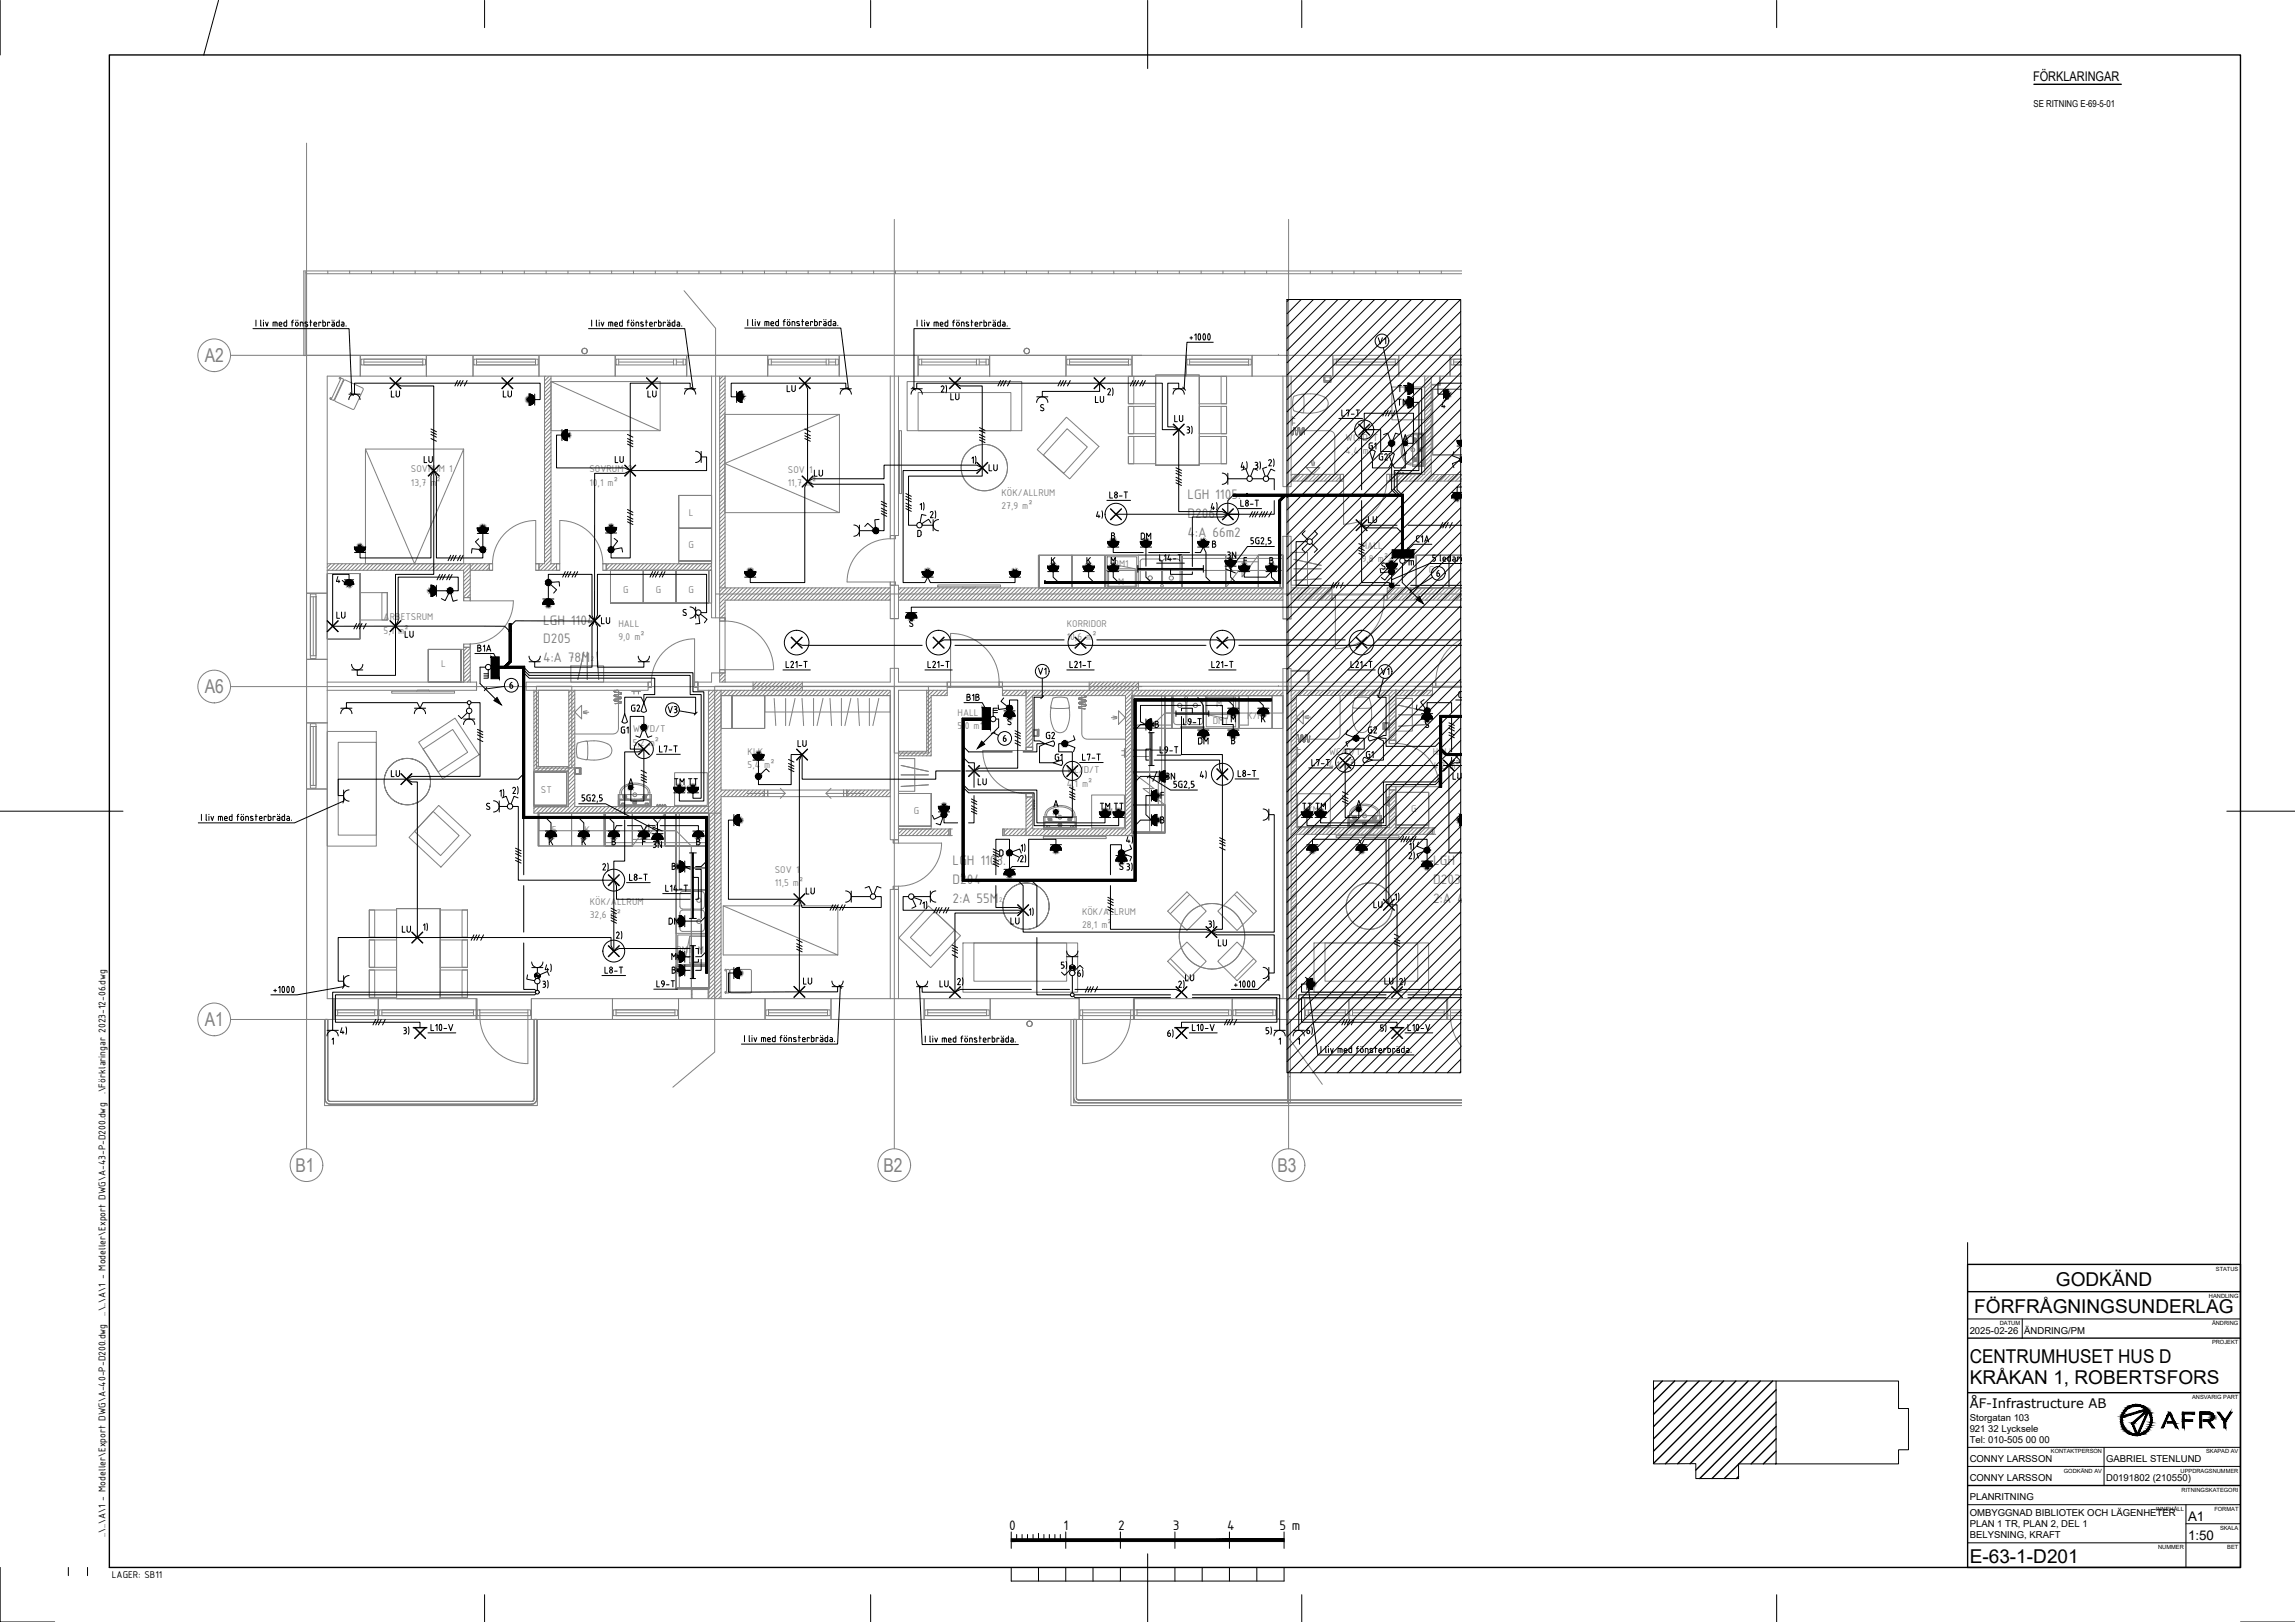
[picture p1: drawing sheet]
<svg xmlns="http://www.w3.org/2000/svg" width="841mm" height="594mm" viewBox="0 0 841 594" stroke-linecap="round" stroke-linejoin="round" font-family="sans-serif">
<defs><g id="words">
<g font-size="7" fill="#808080">
<text x="75" y="132.6">A2</text>
<text x="75" y="254">A6</text>
<text x="75" y="375.9">A1</text>
<text x="108.3" y="429.1">B1</text>
<text x="323.7" y="429.1">B2</text>
<text x="468.2" y="429.1">B3</text>
</g>
<g font-size="7">
<text x="753.4" y="470.8">GODKÄND</text>
<text x="723.5" y="480.8">FÖRFRÅGNINGSUNDERLAG</text>
<text x="721.8" y="499.1">CENTRUMHUSET HUS D</text>
<text x="721.8" y="507.1">KRÅKAN 1, ROBERTSFORS</text>
<text x="721.8" y="572.6">E-63-1-D201</text>
</g>
<g font-size="5.4" fill="#808080">
<text x="435.2" y="182.9">LGH 1105.</text>
<text x="435.2" y="189.7">D206</text>
<text x="435.2" y="196.5">4:A 66m2</text>
<text x="199" y="228.7">LGH 1104.</text>
<text x="199" y="235.6">D205</text>
<text x="199" y="242.4">4:A 78M</text>
<text x="349.1" y="317">LGH 1103.</text>
<text x="525.2" y="317">LGH 1102.</text>
<text x="349.1" y="323.8">D204</text>
<text x="525.2" y="323.8">D203</text>
<text x="349.1" y="330.6">2:A 55M</text>
<text x="525.2" y="330.6">2:A 48M</text>
</g>
<g font-size="5.4">
<text x="369.8" y="560.3">0</text>
<text x="389.7" y="560.3">1</text>
<text x="409.8" y="560.3">2</text>
<text x="429.8" y="560.3">3</text>
<text x="449.7" y="560.3">4</text>
<text x="468.8" y="560.3">5 m</text>
</g>
<g font-size="4.9">
<text x="745" y="29.7">FÖRKLARINGAR</text>
<text x="801.8" y="557.1">A1</text>
<text x="801.8" y="564.1">1:50</text>
</g>
<text font-size="4.8" x="721.8" y="515.6">ÅF-Infrastructure AB</text>
<g font-size="3.9" fill="#808080">
<text x="514.1" y="149.2">KM</text>
<text x="493.1" y="161.5">WC/D/T</text>
<text x="493.1" y="166.4">4,4 m²</text>
<text x="150.6" y="172.9">SOVRUM 1</text>
<text x="216" y="172.9">SOVRUM 2</text>
<text x="288.7" y="173.2">SOV 1</text>
<text x="150.6" y="177.9">13,7 m²</text>
<text x="216" y="177.9">10,1 m²</text>
<text x="288.7" y="178.1">11,7 m²</text>
<text x="367" y="181.5">KÖK/ALLRUM</text>
<text x="252.4" y="188.8">L</text>
<text x="367" y="186.5">27,9 m²</text>
<text x="252.3" y="200.8">G</text>
<text x="499.1" y="201.1">HALL</text>
<text x="385.6" y="209.7">F</text>
<text x="397.5" y="209.3">K</text>
<text x="408.1" y="207.6">DM1</text>
<text x="499.1" y="206">9,8 m²</text>
<text x="523.6" y="209.7">G</text>
<text x="535.5" y="209.7">G</text>
<text x="409.7" y="214.2">M</text>
<text x="228.3" y="217.2">G</text>
<text x="240.4" y="217.2">G</text>
<text x="252.3" y="217.2">G</text>
<text x="140.6" y="227.2">ARBETSRUM</text>
<text x="140.6" y="232.1">5,1 m²</text>
<text x="226.6" y="229.6">HALL</text>
<text x="390.9" y="229.6">KORRIDOR</text>
<text x="226.6" y="234.5">9,0 m²</text>
<text x="390.9" y="234.5">10,6 m²</text>
<text x="161.6" y="244.2">L</text>
<text x="350.9" y="262.3">HALL</text>
<text x="445.7" y="258.9">M</text>
<text x="457.1" y="263.2">K/F</text>
<text x="231.9" y="268.3">WC/D/T</text>
<text x="350.9" y="267.2">5,0 m²</text>
<text x="444.4" y="265.3">DM1</text>
<text x="231.9" y="273.1">5,2 m²</text>
<text x="274" y="276.5">KLK</text>
<text x="274" y="281.4">5,4 m²</text>
<text x="486.9" y="276.5">WC/D/T</text>
<text x="486.9" y="281.4">4,1 m²</text>
<text x="525" y="276.7">HALL</text>
<text x="525" y="281.6">4,2 m²</text>
<text x="390.9" y="283.2">WC/D/T</text>
<text x="198.2" y="290.3">ST</text>
<text x="250.8" y="290.2">KM</text>
<text x="390.9" y="288.1">4,1 m²</text>
<text x="334.8" y="298">G</text>
<text x="403.6" y="298.4">KM</text>
<text x="479.1" y="297.9">KM</text>
<text x="517.2" y="297.5">G</text>
<text x="202.3" y="305.1">F</text>
<text x="214.2" y="305.1">K</text>
<text x="284" y="319.8">SOV 1</text>
<text x="284" y="324.7">11,5 m²</text>
<text x="216.1" y="331.3">KÖK/ALLRUM</text>
<text x="396.5" y="335">KÖK/ALLRUM</text>
<text x="216.1" y="336.2">32,6 m²</text>
<text x="396.5" y="339.9">28,1 m²</text>
<text x="247.8" y="349.2">DM1</text>
<text x="255.7" y="349.2">M</text>
</g>
<g font-size="3.9">
<text x="38.7" y="400.9" transform="rotate(-90 38.7 400.9)">.\Förklaringar 2023-12-06.dwg</text>
<text x="38.7" y="481.8" transform="rotate(-90 38.7 481.8)">..\..\A\1 - Modeller\Export DWG\A-43-P-D200.dwg</text>
<text x="38.7" y="562.8" transform="rotate(-90 38.7 562.8)">..\..\A\1 - Modeller\Export DWG\A-40-P-D200.dwg</text>
<text x="41" y="578">LAGER: SB11</text>
</g>
<g font-size="3.5">
<text x="745.2" y="39">SE RITNING E-69-5-01</text>
<text x="721.8" y="488.5">2025-02-26</text>
<text x="741.8" y="488.5">ÄNDRING/PM</text>
<text x="721.8" y="520.6">Storgatan 103</text>
<text x="721.8" y="524.6">921 32 Lycksele</text>
<text x="721.8" y="528.6">Tel: 010-505 00 00</text>
<text x="721.8" y="535.5">CONNY LARSSON</text>
<text x="771.8" y="535.5">GABRIEL STENLUND</text>
<text x="721.8" y="542.5">CONNY LARSSON</text>
<text x="771.8" y="542.5">D0191802 (210550)</text>
<text x="721.8" y="549.5">PLANRITNING</text>
<text x="721.8" y="555.2">OMBYGGNAD BIBLIOTEK OCH LÄGENHETER</text>
<text x="721.8" y="559.4">PLAN 1 TR, PLAN 2, DEL 1</text>
<text x="721.8" y="563.5">BELYSNING, KRAFT</text>
</g>
<g font-size="2.7" fill="#808080">
<text x="216.5" y="242">2</text>
<text x="366.2" y="330.3">2</text>
</g>
<g font-size="2.1">
<text x="812" y="465.3">STATUS</text>
<text x="809.5" y="475.3">HANDLING</text>
<text x="732.9" y="485.4">DATUM</text>
<text x="810.6" y="485.4">ÄNDRING</text>
<text x="810.6" y="492.4">PROJEKT</text>
<text x="803.3" y="512.3">ANSVARIG PART</text>
<text x="751.6" y="532.4">KONTAKTPERSON</text>
<text x="808.4" y="532.4">SKAPAD AV</text>
<text x="756.3" y="539.3">GODKÄND AV</text>
<text x="799.1" y="539.3">UPPDRAGSNUMMER</text>
<text x="799.5" y="546.3">RITNINGSKATEGORI</text>
<text x="790.1" y="553.4">INNEHÅLL</text>
<text x="811.5" y="553.4">FORMAT</text>
<text x="813.5" y="560.3">SKALA</text>
<text x="790.9" y="567.4">NUMMER</text>
<text x="816.2" y="567.4">BET</text>
</g>
</g></defs>
<g fill="none" stroke="#808080" stroke-width=".37">
<path d="M112.3 52.4v368.4M111.8 99.8v30.4M112.1 99.2v.8M120.1 99.2v1.1M128.1 99.2v1.1M136.1 99.2v1.1M144.1 99.2v1.1M152.1 99.2v1.1M160.1 99.2v1.1M168.1 99.2v1.1M176.1 99.2v1.1M184.1 99.2v1.1"/>
<path d="M192.1 99.2v1.1M200.1 99.2v1.1M208.1 99.2v1.1M216.1 99.2v1.1M224.1 99.2v1.1M232.1 99.2v1.1M240.1 99.2v1.1M248.1 99.2v1.1M256.1 99.2v1.1M264.1 99.2v1.1M272.1 99.2v1.1M280.1 99.2v1.1"/>
<path d="M288.1 99.2v1.1M296.1 99.2v1.1M304.2 99.2v1.1M312.2 99.2v1.1M320.2 99.2v1.1M327.7 80.4v340.4M328.2 99.2v1.1M336.2 99.2v1.1M344.2 99.2v1.1M352.2 99.2v1.1M360.2 99.2v1.1M368.2 99.2v1.1"/>
<path d="M376.2 99.2v1.1M384.2 99.2v1.1M392.2 99.2v1.1M400.2 99.2v1.1M408.2 99.2v1.1M416.2 99.2v1.1M424.2 99.2v1.1M432.2 99.2v1.1M440.2 99.2v1.1M448.2 99.2v1.1M456.2 99.2v1.1M464.2 99.2v1.1"/>
<path d="M472.2 80.4v340.4M480.2 99.2v1.1M488.2 99.2v1.1M496.2 99.2v1.1M504.2 99.2v1.1M512.2 99.2v1.1M520.2 99.2v1.1M528.2 99.2v1.1M535.7 99.2h-424.4v31h1M112.3 100.3h423.4M250.7 106.5l11.5 13.7v106.1M84.5 130.1h334"/>
<path d="M124.9 138.7l.8 .1 .1 .3-3.6 7.6-.6-.3-.1-.3zM126 139.4l.5-.2 6.6 3.1-3.5 7.7-6.6-3-.3-.3zM132 130.1v7.7h24.2M132.3 131.5h23.6v2.2h-23.6zM133.3 131.5h21.6v2.2h-21.6zM133.3 132.6h21.6M156.2 130.1h17.1v7.7h-17.1zM156.2 130.1v7.7M173.3 130.1v7.7h26.2M173.6 131.5h23.6v2.2h-23.6zM174.6 131.5h21.6v2.2h-21.6zM174.6 132.6h21.6"/>
<path d="M197.5 130.1v7.7v-7.7h28v7.7h-23.6M199.5 137.8h2.4v68.7h2v2.4h-6.4v-2.4h2zM199.9 137.8l-.4 .3M201.3 137.8l-1.8 1.7M201.9 139.8v17.9h40v-17.9h-40l40 17.9M201.9 138.5l-2.4 2.4M201.9 139.9l-2.4 2.4M213.2 128.4l.3 .8 .7 .4M213.2 128.3v.1M213.8 127.7l-.6 .6M214.2 127.6a.99 .99 0 0 1 1 1 .99 .99 0 0 1-1 1M214.2 127.6a.99 .99 0 0 0-1 1 .99 .99 0 0 0 1 1"/>
<path d="M214.2 127.6h.4M214.2 127.6l-.4 .1M214.6 127.6v.1M214.6 129.5l-.4 .1M214.6 129.5h.1M214.7 127.7l.5 .6M215.2 128.3v.1M215.2 128.4l-.1 .6-.4 .4M225.5 130.1v7.7h40.2M225.7 131.5h25.6v2.2h-25.6zM226.7 132.6h20.1M226.7 131.5v2.2"/>
<path d="M246.8 131.5v2.2M247.8 132.6h2.5M247.8 131.5v2.2M250.3 131.5v2.2M251.7 130.1v7.7v-7.7h29.6v7.7h-15.6M260.8 137.8v71.1M263.7 137.8v88.5M264.9 137.8l-1.2 1.2M265.7 138.4l-2 1.9M265.7 139.8l-2 2M265.7 137.8v77.5M281.3 130.1v7.7h48"/>
<path d="M281.6 131.5h25.6v2.2h-25.6zM282.6 132.6h20.2M282.6 131.5v2.2M302.8 131.5v2.2M303.7 132.6h2.5M303.7 131.5v2.2M306.2 131.5v2.2M307.5 130.1v7.7v-7.7h29v7.7h-7.2M326.2 137.8v58.3h3.1v-58.3M332.4 139.8h42v17.9h-42zM336.5 130.1v7.7h26.2M336.7 131.5h25.7v2.2h-25.7z"/>
<path d="M337.8 132.6h20M337.8 131.5v2.2M357.8 131.5v2.2M358.8 132.6h2.5M358.8 131.5v2.2M361.3 131.5v2.2M362.7 130.1h27.9v7.7h-27.9zM362.7 130.1v7.7M375.3 128.4l.1 .6 .4 .4M375.3 128.3v.1M375.8 127.7l-.5 .6M375.8 129.5h.1"/>
<path d="M375.9 127.6l-.1 .1M375.9 129.5l.4 .1M376.3 127.6a.99 .99 0 0 1 1 1 .99 .99 0 0 1-1 1M376.3 127.6a.99 .99 0 0 0-1 1 .99 .99 0 0 0 1 1M376.3 127.6l.6 .2 .3 .5M376.3 127.6h-.4M377.2 128.3v.1M377.2 128.4l-.2 .8-.7 .4M390.6 130.1v7.7h24.3M390.9 131.5h23.7v2.2h-23.7zM392 131.5h21.5v2.2h-21.5zM392 132.6h21.5"/>
<path d="M413.5 137.9h10v10h-10zM413.5 137.9h2v10h-2zM414.9 130.1h19.8v7.7h-19.8zM414.9 130.1v7.7M423.5 137.3h16v33.1h-16v-33.1h16v33.1h-16zM434.7 130.1h24.1v7.7v-7.7h29.6v7.7h-53.7zM435 131.5h23.5v2.2h-23.5zM435.9 131.5h21.7v2.2h-21.7zM435.9 132.6h21.7M439.5 137.9h10h-2v10h2v-10v10h-10zM468.5 130.1h.1M470.1 137.8v40.4h3v-2"/>
<path d="M473.1 137.8v38.4M485.3 137.8h2.4zM485.3 137.8l.1 1.7zM485.3 137.8v2.2v-.5h2.4h-2.4zM485.4 139.5v-1.7v1.7M485.4 137.8h.1M485.5 138v2zM485.5 138h2M487.5 138v2h-2M487.5 140h.1M487.5 138v2M487.5 137.8l.2 1.7z"/>
<path d="M487.5 137.8l.2 2.2zM487.7 139.5v-1.7v1.7M487.7 137.8h-2.4h2.4M487.7 140h-2.4h2.4M488.7 131.5h23.6v2.2h-23.6zM489.7 131.5h21.6v2.2h-21.6zM489.7 132.6h21.6M518.5 130.1h17.2M522.1 137.8h-33.7v-7.7h24.2v7.7v-7.7h18.8v7.7h-3.6M522.1 137.8v36h-12.8v2.4M522.1 137.8h2.4v3h3v-3h.3M522.3 137.8l-.2 .2"/>
<path d="M523.7 137.8l-1.6 1.7M524.5 137.8h3M524.5 139.8l-2.4 2.5M524.5 138.4l-2.4 2.5M527.8 138l-.3 .2M527.8 139.4l-.3 .3M527.8 137.8v3.2h-3.3v32.8M531.4 130.1v7.7h4.3M531.7 131.5h4h-3v2.2h3h-4zM532.7 132.6h3M201.9 151.3l-2.4 2.3M201.9 141.4l-2.4 2.3"/>
<path d="M201.9 142.8l-2.4 2.4M201.9 144.2l-2.4 2.4M201.9 145.6l-2.4 2.4M201.9 147l-2.4 2.4M201.9 148.4l-2.4 2.4M201.9 149.8l-2.4 2.4M201.9 152.7l-2.4 2.4M201.9 154.1l-2.4 2.4M201.9 155.5l-2.4 2.4M201.9 156.9l-2.4 2.4M201.9 158.3l-2.4 2.4M201.9 159.7l-2.4 2.5"/>
<path d="M265.6 151.8h42v36h-42zM265.7 142.6l-2 2M265.7 149.7l-2 2M265.7 152.5l-2 2M265.7 141.2l-2 2M265.7 144.1l-2 1.9M265.7 145.5l-2 1.9M265.7 146.9l-2 2M265.7 148.3l-2 2M265.7 151.1l-2 2M265.7 154l-2 1.9M265.7 155.4l-2 1.9"/>
<path d="M265.7 156.8l-2 2M265.7 158.2l-2 2M265.7 159.6l-2 2M307.6 151.8l-42 18 42 18M329.6 157.7h.8v23.1h-.8zM336.5 143.8h33.9v13.9h-33.9zM390.8 152.8l11.9 10.7-10.7 11.9-11.9-10.7zM391.1 157l7.4 6.7-8.7 9.7-7.5-6.7zM413.5 148.9h10v9.9h-10zM413.5 148.9h2v9.9h-2zM413.5 159.9h10v10h-10zM413.5 159.9h2v10h-2z"/>
<path d="M439.5 148.9h10h-2v9.9h2v-9.9v9.9h-10zM439.5 159.9h10h-2v10h2v-10v10h-10zM473.1 158.2l.1 .8zM473.1 158.2v-.5h14.1a2 2 0 0 1 1.9 2.1v14l-2.4 2.4M473.3 159.1l.2 .2M473.3 159.1v.1M473.3 159.2l.2 .1M473.6 155h.9M473.6 153.3h.9M473.6 152.5v3.3M473.6 159.3h-.1M473.7 159.2l-.1 .1"/>
<path d="M473.8 159.2h-.1M473.9 159l-.1 .2M473.9 159h.1M473.9 159l-.4 .3M474 150.1l.4 .5 3.1 .6M474 145.5l-.3 1.9 .3 2.7M474 157.8l-.1 .1M474 156.9l-.1 2.1M474.1 156.9l-.2 2.1M474.1 156.8l-.1 .1M474.1 156.8h.1M474.2 156.7l-.1 .1"/>
<path d="M474.3 156.6l.3 .3 .2 2.1M474.3 156.6l-.3 .3M474.3 156.7l-.3 .2M474.3 156.7l.3 .2M474.3 156.7h.1M474.4 145l-.4 .5M474.4 156.7l.1 .1M474.5 156.8h.1M474.5 156.8l.1 .1M474.6 157.2h.1M474.8 158.4v.1M474.8 159l.3 .3"/>
<path d="M474.8 159v.1M474.8 159.1h.1M474.9 159.1v.1M474.9 159.2h.1M475 159.2l.1 .1M475.3 159.2l-.2 .1M475.3 159.2h.1M475.4 159.1l-.1 .1M475.4 159.1h.1M475.4 159l-.3 .3M475.4 159v.1M475.6 157.6v.1"/>
<path d="M475.6 156.9l-.2 2.1M475.7 156.9h-.1M475.7 156.9l-.2 2.1M475.7 156.8v.1M475.7 156.8h.1M475.8 156.7l-.1 .1M475.9 156.6l.3 .3M475.9 156.6l-.3 .3M475.9 156.7l-.3 .2M475.9 156.7l.3 .2M475.9 156.7h-.1M476.2 157h.1"/>
<path d="M476.2 156.9l.2 2.1M476.4 158.3h.1M476.4 159l.3 .3M476.8 159.3h-.1M477 144.4l-2.6 .7M477 159.1l-.3 .2M477 159l-.3 .3M477 159v.1M477.1 159h-.1M477.3 157.4l-.1 .1M477.3 156.9l-.3 2.1M477.3 156.9h.1"/>
<path d="M477.3 156.9l-.2 2.1M477.3 156.8v.1M477.4 156.7l-.1 .1M477.5 144.4h-.5M477.5 144.4l.2 .2M477.5 144.4h.1M477.5 156.7l-.2 .2M477.5 156.7l.3 .2M477.5 156.7h.2M477.5 156.7h.1M477.5 156.6l.3 .3M477.5 156.6l-.3 .3"/>
<path d="M477.6 144.4l1-.1a11 11 0 0 1 7.4 1.7 2.9 2.9 0 0 1 .4 3 2.9 2.9 0 0 1-2.6 1.7l-3.6 .7-2.7-.2M477.7 156.7v.1M477.7 156.8h.1M477.7 144.6l.2 4-.4 2.6M477.8 156.8v.1M477.8 156.9h.1M477.8 156.9l.3 2.1zM478 158.1h-.1M510.1 141.7h11.9v12.1h-11.9zM517.7 158.7v12.1v-12.1M519.4 158.8v5.9v-5.9M519.4 158.8h.2z"/>
<path d="M519.6 159.1v11.3h2.3h-2.3zM519.6 159.1h2.3zM519.6 158.8v.3zM519.6 159.1h2.5v-.3v.3zM519.6 158.8v5.9zM520.9 159.9v1h1.2h-1.2zM520.9 159.9h1.2zM521.5 159.6v9M521.5 159.6v10.3h.6M521.5 159.6h.6M521.9 159.6v9v-9.6l.1 11.5-.1-.9M521.9 159.1v.8"/>
<path d="M522 159.9l-.1-.9 .1 11.5v-9.6M522 159.9v1v-1M522.1 158.7v12.1M522.1 158.7h-4.4h4.4M522.1 159.6v1.3M522.1 158.8h-2.5h2.5M524.5 142.7l-2.4 2.4M524.5 156.8l-2.4 2.4M524.5 159.7l-2.4 2.4M524.5 141.2l-2.4 2.5M524.5 144.1l-2.4 2.4M524.5 145.5l-2.4 2.4"/>
<path d="M524.5 146.9l-2.4 2.4M524.5 148.3l-2.4 2.5M524.5 149.7l-2.4 2.5M524.5 151.1l-2.4 2.5M524.5 152.5l-2.4 2.5M524.5 154l-2.4 2.4M524.5 155.4l-2.4 2.4M524.5 158.2l-2.4 2.5M525 142.6h10.7h-10.7v24h10.7h-10.7zM525 140.8l-.3 .2M526.4 140.8l-.3 .2M527.8 140.8l-.3 .2"/>
<path d="M133.9 164.5h36v42h-36v-42l18 42 18-42M201.9 168.2l-2.4 2.4M201.9 175.3l-2.4 2.4M201.9 161.2l-2.4 2.3M201.9 162.6l-2.4 2.4M201.9 164l-2.4 2.4M201.9 165.4l-2.4 2.4M201.9 166.8l-2.4 2.4M201.9 169.6l-2.4 2.5M201.9 171l-2.4 2.5M201.9 172.5l-2.4 2.4M201.9 173.9l-2.4 2.4"/>
<path d="M201.9 176.7l-2.4 2.4M201.9 178.1l-2.4 2.4M201.9 179.5l-2.4 2.5M265.7 161.1l-2 1.9M265.7 162.4l-2 2M265.7 163.9l-2 1.9M265.7 165.3l-2 1.9M265.7 166.7l-2 2M265.7 168.1l-2 2M265.7 169.5l-2 2M265.7 171l-2 1.9M265.7 172.4l-2 1.9"/>
<path d="M265.7 173.8l-2 1.9M265.7 175.2l-2 1.9M265.7 176.6l-2 2M265.7 178l-2 2M265.7 179.4l-2 2M329.6 166.9l-.3 .4v4l.3 .4M473.1 173.8h18v2.4h-18M473.6 173.8l-.5 .4M475 173.8l-1.9 1.9M476.4 173.8l-2.4 2.4M477.8 173.8l-2.4 2.4M478.7 171.3h4.9l-2.5 2.4z"/>
<path d="M479.3 173.8l-2.5 2.4M480.6 169.2l.3 1.4M480.7 173.8l-2.5 2.4M481.2 168.6v2M481.8 169.2l-.3 1.4M482.1 173.8l-2.4 2.4M483.5 173.8l-2.4 2.4M484.9 173.8l-2.4 2.4M486.4 173.8l-2.5 2.4M487.8 173.8l-2.5 2.4M490.6 173.8l-2.5 2.4M491.1 176l-.1 .2"/>
<path d="M491.1 174.6l-1.5 1.6M491.3 173.8h1.1v2.4h-1.1M492.4 173.8h-1.3v2.4h1.3v15.8a15.8 15.8 0 0 0 15.8-15.8M508.2 173.8h1.1v2.4h-1.1M508.2 176.2h1M509.2 173.8h-1v2.4M509.3 176.2h26.4M510.4 173.8l-1.1 1M511 173.5h.4zM511 173.8h3.5zM511 173.5v.3M511.2 173.6h.1"/>
<path d="M511.3 173.6h.1M511.3 173l.2 .1zM511.3 173.1v.5M511.3 173.5h.1M511.4 173.5h2.7M511.4 173.5v.1M511.4 173.5h.8M511.4 173.6h.1M511.5 173.6h.1M511.5 173.6h-.2M511.5 173.1v.5M511.8 173.8l-2.5 2.4"/>
<path d="M512.2 173.6h.2M512.2 173.1h.2M512.2 173.1v.5M512.2 173.6h.1M512.2 173.5h.1M512.3 173.5h.8M512.3 173.5h.1M512.3 173.5l.1 .1M512.4 173.6h.1M512.4 173.1v.5M513.1 173.6h.2M513.1 173.6h.1"/>
<path d="M513.1 173l.2 .1zM513.1 173.5h.1M513.1 173.1v.5M513.2 173.5h-.1M513.2 173.5h.1M513.2 173.8l-2.4 2.4M513.2 173.5v.1M513.2 173.6h.1M513.3 173.6h.1M513.3 173.5h.1M513.3 173.5h.7M513.3 173.1v.5"/>
<path d="M514 173.6h.2M514 173.6h.1M514 173l.2 .1zM514 173.5h.1M514 173.1v.5M514.1 173.5h.1M514.1 173.5h.4zM514.2 173.6h.1M514.3 173.1v.5M514.5 173.5v.3M514.6 173.8l-2.4 2.4M516 173.8l-2.4 2.4"/>
<path d="M517.5 173.8l-2.5 2.4M517.7 170.8h4.4h-4.4M517.9 160.9l.1 .6M517.9 168.2l.1 .6M517.9 160.9h.1M517.9 168.2h.1M518.1 161.5v.1M518.1 168.8h.1M518.1 161.1v.2M518.1 168.3v.3M518.1 161.6l.4 .2 .5-.2M518.1 168.8l.6 .2"/>
<path d="M518.1 161v.3M518.1 161v.1M518.1 168.3h.1M518.1 161.3h.1M518.1 168.6h.1M518.1 161.3l.2 .2M518.1 168.6l.5 .3M518.1 168.6l.2 .2M518.1 161.1l.1 .2M518.1 168.3l.1 .3M518.1 161.4l.2 .1M518.2 168.6h.1"/>
<path d="M518.2 161.3l.2 .2M518.2 161.3h.1M518.2 168.6l.2 .2M518.2 168.1l-.1 .2M518.2 160.8l-.1 .3M518.2 160.7l-.1 .3M518.2 168v.1M518.2 168l-.1 .3M518.3 160.8h-.1M518.3 168.1h-.1M518.3 161.5l.3 .1M518.4 161.5h.2"/>
<path d="M518.4 168.8h.2M518.4 160.5l-.5 .4M518.4 160.5l-.3 .1M518.4 160.5h.4M518.4 160.5h.3M518.4 167.8l-.5 .4M518.4 167.8l-.3 .1M518.4 167.8h.4M518.4 167.8h.3M518.4 167.9l-.2 .1M518.4 168.9h.1M518.5 160.7h.2"/>
<path d="M518.5 160.7l-.3 .1M518.5 160.7l-.2 .1M518.5 168h.2M518.5 168l-.3 .1M518.5 168h-.2M518.5 160.6l-.3 .1M518.5 160.6l.3 .1M518.5 167.9h.1M518.5 167.9l.3 .1M518.5 167.9l-.3 .1M518.5 168h.1M518.6 168.9h.1"/>
<path d="M518.7 160.7l.2 .2M518.7 168l.2 .2M518.8 160.5l.2 .2M518.8 167.8l.2 .2M518.8 167.8l.2 .1M518.8 160.7l.2 .2M518.8 168l.2 .2M518.8 168.7l-.2 .1M518.9 161.5l-.3 .1M518.9 168.8l-.3 .1M518.9 168.8l-.2 .1M518.9 173.8l-2.5 2.4"/>
<path d="M518.9 161.4l-.3 .1M518.9 168.7h-.1M518.9 168.7l-.3 .1M518.9 161.4v.1M518.9 161.4a2.16 2.16 0 0 0-2-1.5 2.16 2.16 0 0 0-2.1 1.4 6.1 6.1 0 0 0 1.5 8.3h1l1.1-.7M518.9 160.9h.1M518.9 168.2h.1M518.9 160.9l.1 .3M518.9 168.2l.1 .2M519 168.1h.1M519 168.2l-.5 .6M519 161.4v.2"/>
<path d="M519 168.9l-.3 .1M519 161.2l-.1 .2M519 168.4l-.1 .3M519 160.9v.1M519 160.9v.3M519 168.2h.1M519 168.2v.3M519 161v.2M519 168.2v.2M519 161.2l-.1 .3M519 168.5l-.1 .3M519 160.7h.1"/>
<path d="M519 167.9v.1M519 161.2h.1M519 168.5h.1M519 161.6l.4 1.4 .1 1.7M519 168v.1M519 160.7l.2 .3M519 168l.2 .3M519.2 161.3l-.2 .3M519.2 168.6l-.5 .4M519.2 161.3h.1M519.2 168.6h.1M519.2 161v.3"/>
<path d="M519.2 168.3v.3M519.4 164.7h.2zM519.4 164.8v5.9v-5.9M519.4 170.7h.2zM519.4 164.8h.2zM519.5 164.7l-.1 1.9-.4 1.4M519.6 170.4v.4zM519.6 170.8h2.5h-2.5M519.6 170.4h2.5zM519.6 164.8v5.9zM520 164.6l.4 .8M520 164.5v.1"/>
<path d="M520.2 164.7v.3M520.2 164.7h.1M520.2 165h.1M520.2 164.7l.3 .5M520.2 165l.2 .2M520.2 164.3l-.1 .2M520.3 164.2l-.1 .1M520.3 173.8l-2.5 2.4M520.3 164.4h.7v.7M520.3 164.4l-.1 .2M520.3 164.4v.7h.7M520.4 165.2h.1"/>
<path d="M520.4 165.4h.1M520.4 165.2h.3M520.5 165.4h.3M520.5 165.2h.2M520.5 164.1a.66 .66 0 0 0-.5 .8 .66 .66 0 0 0 .8 .5M520.5 164.1l-.2 .1M520.5 164.1l.7 .2 .1 .7M520.5 164.1a.66 .66 0 0 1 .8 .5 .66 .66 0 0 1-.5 .8M520.6 164.3l.5 .4-.4 .5M520.6 164.3l-.4 .4M520.6 164.3l-.4 .5 .5 .4M520.6 164.3l-.3 .1"/>
<path d="M520.6 164.3h.1M520.6 164.3h.3M520.7 164.3h-.1M520.7 164.3l.4 .5M520.7 165.2h.1M520.9 168.6v1h1.2h-1.2zM520.9 168.6h1.2zM520.9 164.3h.1M520.9 164.3l.2 .2M521 165.1l-.3 .1M521.1 165.3l-.3 .1M521.1 165.3h.1"/>
<path d="M521.1 164.8l-.1 .3M521.1 164.6h.1M521.1 164.7v.1M521.1 164.7a.4 .4 0 0 0-.4-.3 .4 .4 0 0 0-.4 .4 .4 .4 0 0 0 .4 .4M521.1 164.8l-.4 .4M521.1 164.6v.2M521.1 164.9l-.1 .2M521.1 164.8v.1M521.3 165l-.2 .2M521.3 165h.1M521.5 169.6v.3h.6M521.7 173.8l-2.5 2.4"/>
<path d="M521.9 160.9v9M522 168.6v-9.5l-4.3 .1a3.7 3.7 0 0 0-4 3.5 6.5 6.5 0 0 0 2.2 7.3l1 .3 5.1 .1v-.8M522 168.6v1v-1M522 168.6v1M522.1 169.6v-1v1M522.1 160.9v-1v1M522.1 160.9v9M522.1 170.8v-.4v.4M524.5 163.9l-2.4 2.4M524.5 166.7l-2.4 2.4M524.5 171l-2.4 2.4M524.5 172.4l-3.8 3.8"/>
<path d="M524.5 173.8l-2.4 2.4M524.5 161.1l-2.4 2.4M524.5 162.4l-2.4 2.5M524.5 165.3l-2.4 2.4M524.5 168.1l-2.4 2.5M524.5 169.5l-2.4 2.5M524.5 173.8h11.2M525.9 173.8l-2.4 2.4M527.3 173.8l-2.4 2.4M528.7 173.8l-2.4 2.4M530.1 173.8l-2.3 2.4M531.6 173.8l-2.4 2.4"/>
<path d="M533 173.8l-2.5 2.4M534.4 173.8l-2.4 2.4M535.7 173.9l-2.3 2.3M535.7 175.3l-.9 .9M201.9 182.4l-2.4 2.4M201.9 185.2l-2.4 2.4M201.9 180.9l-2.4 2.5M201.9 183.8l-2.4 2.4M201.9 186.6l-2.4 2.4M201.9 188l-2.4 2.4M201.9 189.5l-2.4 2.3M201.9 190.9l-2.4 2.4"/>
<path d="M201.9 192.3l-2.4 2.4M201.9 193.7l-2.4 2.4M201.9 195.1l-2.4 2.4M201.9 196.5l-2.4 2.4M201.9 197.9l-2.4 2.4M201.9 199.4l-2.4 2.3M248.7 181.5h12.1v12h-12.1v-12h12.1v12h-12.1zM248.7 193.5h12.1v12h-12.1v-12h12.1v12h-12.1zM265.7 180.8l-2 2M265.7 182.3l-2 1.9M265.7 183.7l-2 1.9M265.7 185.1l-2 1.9"/>
<path d="M265.7 186.5l-2 1.9M265.7 187.9l-2 2M265.7 189.3l-2 2M265.7 190.7l-2 2M265.7 192.2l-2 1.9M265.7 193.6l-2 1.9M265.7 195l-2 1.9M265.7 196.4l-2 1.9M265.7 197.8l-2 2M265.7 199.2l-2 2M326.2 196.4v.9h2v-.9M328.2 197.3v-1.2h-2v1.2a15.8 15.8 0 0 0-15.8 15.8"/>
<path d="M470.1 196.4h3v30.3h-3zM113.7 218.6h2.1v21.6h-2.1zM113.7 217.6h2.1v23.6h-2.1zM114.8 218.6v21.6M119.9 206.5v-68.7h12.1v-7.7h-19.7v87.2h7.6v24.2h-7.6M119.9 210.1h12v24h-12v-24h12v24h-12zM119.9 208.9v8.4h-7.6M121.3 206.5l-1.4 1.3M122.7 206.5l-2.4 2.4M124.1 206.5l-2.4 2.4M125.5 206.5l-2.4 2.4M126.9 206.5l-2.4 2.4"/>
<path d="M128.3 206.5l-2.4 2.4M129.7 206.5l-2.3 2.4M131.2 206.5l-2.4 2.4M131.9 217.1h10h-2v10h2v-10v10h-10zM132.6 206.5l-2.4 2.4M134 206.5l-2.4 2.4M135.4 206.5l-2.4 2.4M136.8 206.5l-2.4 2.4M138.2 206.5l-2.4 2.4M139.6 206.5l-2.4 2.4M141.1 206.5l-2.4 2.4M142.5 206.5l-2.4 2.4"/>
<path d="M143.9 206.5l-2.4 2.4M145.3 206.5l-2.4 2.4M146.7 206.5l-2.4 2.4M148.2 206.5l-2.5 2.4M149.5 206.5l-2.4 2.4M150.9 206.5l-2.3 2.4M152.4 206.5l-2.4 2.4M153.8 206.5l-2.4 2.4M155.2 206.5l-2.4 2.4M156.6 206.5l-2.4 2.4M158 206.5l-2.4 2.4M159.5 206.5l-2.5 2.4"/>
<path d="M160.9 206.5l-2.4 2.4M162.3 206.5l-2.4 2.4M163.7 206.5l-2.4 2.4M165.1 206.5l-2.4 2.4M166.5 206.5l-2.4 2.4M167.9 206.5l-2.3 2.4M169.4 206.5l-2.5 2.4M169.9 219.1v1h2.4v-1M170.8 206.5l-2.5 2.4M172.2 206.5l-2.4 2.4M172.3 206.5v12.4h-2.4v-10h-50M172.3 209.1l-2.4 2.5"/>
<path d="M172.3 210.6l-2.4 2.4M172.3 212l-2.4 2.4M172.3 213.4l-2.4 2.4M172.3 214.8l-2.4 2.4M172.3 216.2l-2.4 2.4M172.3 217.6l-1.2 1.3M173.6 206.5l-3.7 3.6M175 206.5l-2.4 2.4M176.4 206.5l-2.4 2.4M177.8 206.5l-2.4 2.4M179.3 206.5l-2.4 2.4M179.3 206.5h-59.4v2.4"/>
<path d="M179.3 206.5v2.4h-7M179.3 207.8l-1 1.1M179.5 206.5h1M180.5 206.5a15.7 15.7 0 0 1 15.8-15.8v15.8h1.2v2.4h-1.2M180.5 206.5h-1.2v2.4h1.2M180.5 206.5v2.4h-1M197.3 206.5h-1v2.4h1M197.6 206.5l-.1 .1M199 206.5l-1.5 1.5M201.9 206.4l-2.4 2.5M201.9 205l-3.8 3.9M201.9 200.8l-2.4 2.4"/>
<path d="M201.9 202.2l-2.4 2.4M201.9 203.6l-2.4 2.4M203.3 206.5l-2.4 2.4M203.9 207.2l-1.6 1.7M203.9 208.7l-.2 .2M204.1 206.5h1v2.4h-1M220.9 206.5h1.3v2.4h-1.3zM220.9 208.9h1M220.9 206.5h1M220.9 206.5a15.7 15.7 0 0 0-15.8-15.8v15.8h-1.2v2.4h1.2M222.2 208.9h38.6M223.1 206.5l-.9 .9"/>
<path d="M223.7 208.9h12v12h-12v-12h12v12h-12zM224.5 206.5l-2.3 2.3M225.9 206.5l-2.4 2.4M227.4 206.5l-2.5 2.4M228.8 206.5l-2.5 2.4M230.2 206.5l-2.4 2.4M231.6 206.5l-2.4 2.4M233 206.5l-2.4 2.4M234.4 206.5l-2.4 2.4M235.7 208.9h12v12h-12v-12h12v12h-12zM235.8 206.5l-2.4 2.4M237.2 206.5l-2.3 2.4"/>
<path d="M238.7 206.5l-2.5 2.4M240.1 206.5l-2.4 2.4M241.5 206.5l-2.4 2.4M242.9 206.5l-2.4 2.4M244.3 206.5l-2.4 2.4M245.7 206.5l-2.4 2.4M247.1 206.5l-2.3 2.4M247.7 208.9h12v12h-12v-12h12v12h-12zM248.6 206.5l-2.4 2.4M248.7 205.5h12.1v1h-12.1zM250 206.5l-2.4 2.4M251.4 206.5l-2.4 2.4"/>
<path d="M252.8 206.5l-2.4 2.4M254.2 206.5l-2.4 2.4M255.6 206.5l-2.4 2.4M257 206.5l-2.4 2.4M258.5 206.5l-2.4 2.4M259.7 208.9h1.1v12h-1.1zM259.9 206.5l-2.4 2.4M260.8 208.9v17.4h4.9v-6.5h60.5M260.8 206.5h-38.6v2.4M260.8 207l-1.9 1.9M260.8 208.4l-.5 .5M262.2 217.6h273.5"/>
<path d="M265.7 213.4l-2 1.9h62.5M265.7 214.8l-2 2M265.7 200.6l-2 2M265.7 202.1l-2 1.9M265.7 203.5l-2 1.9M265.7 204.9l-2 2M265.7 206.3l-2 2M265.7 207.7l-2 2M265.7 209.1l-2 2M265.7 210.5l-2 2M265.7 211.9l-2 2M266.6 215.3l-2.9 2.9"/>
<path d="M268 215.3l-4.3 4.3M269.4 215.3l-5.7 5.7M270.8 215.3l-4.5 4.5M272.2 215.3l-4.5 4.5M273.6 215.3l-4.5 4.5M275 215.3l-4.4 4.5M276.5 215.3l-4.5 4.5M277.9 215.3l-4.5 4.5M279.3 215.3l-4.5 4.5M280.7 215.3l-4.5 4.5M282.1 215.3l-4.4 4.5M283.5 215.3l-4.5 4.5"/>
<path d="M284.9 215.3l-4.5 4.5M286.4 215.3l-4.5 4.5M287.8 215.3l-4.5 4.5M289.2 215.3l-4.5 4.5M290.6 215.3l-4.5 4.5M292 215.3l-4.5 4.5M293.4 215.3l-4.4 4.5M294.8 215.3l-4.4 4.5M296.3 215.3l-4.5 4.5M297.7 215.3l-4.5 4.5M299.1 215.3l-4.5 4.5M300.5 215.3l-4.5 4.5"/>
<path d="M301.9 215.3l-4.5 4.5M303.3 215.3l-4.4 4.5M304.7 215.3l-4.4 4.5M306.1 215.3l-4.4 4.5M307.6 215.3l-4.5 4.5M309 215.3l-4.5 4.5M310.4 213.2h15.8v1.1h2v-1.1M310.4 215.3l-4.5 4.5M311.8 215.3l-4.5 4.5M313.2 215.3l-4.4 4.5M314.6 215.3l-4.4 4.5M316 215.3l-4.4 4.5"/>
<path d="M317.5 215.3l-4.5 4.5M318.9 215.3l-4.5 4.5M320.3 215.3l-4.5 4.5M321.7 215.3l-4.5 4.5M323.1 215.3l-4.5 4.5M324.6 215.3l-4.5 4.5M326 215.3l-4.5 4.5M326.2 214.3h3.1v12.3h-3.1zM326.2 214.1v-.9h2v.9M326.2 216.5l-3.3 3.3M326.2 217.9l-1.9 1.9M326.2 219.3l-.5 .5"/>
<path d="M329.3 215.3h140.8h-8.9v-12h8.9h-8.9v12h8.9v-12v12h-8.9v-12h8.9v12v-12h-.9v12M329.3 219.8h140.8M330.2 215.3l-.9 1M331.6 215.3l-2.3 2.4M333 215.3l-3.7 3.8M334.5 215.3l-4.5 4.5M335.9 215.3l-4.5 4.5M337.3 215.3l-4.5 4.5M338.7 215.3l-4.5 4.5M340.1 215.3l-4.5 4.5M341.5 215.3l-4.5 4.5M342.9 215.3l-4.5 4.5"/>
<path d="M343.6 214.3h23v.6h-23zM344.3 215.3l-4.4 4.5M345.8 215.3l-4.5 4.5M347.2 215.3l-4.5 4.5M348.6 215.3l-4.5 4.5M350 215.3l-4.5 4.5M351.4 215.3l-4.5 4.5M352.7 214.9l.4 .4h4.1l.3-.4M352.8 215.3l-4.5 4.5M354.2 215.3l-4.5 4.5M355.7 215.3l-4.5 4.5M357.1 215.3l-4.5 4.5"/>
<path d="M358.5 215.3l-4.5 4.5M359.9 215.3l-4.5 4.5M361.3 215.3l-4.4 4.5M362.7 215.3l-4.4 4.5M364.1 215.3l-4.5 4.5M365.6 215.3l-4.5 4.5M367 215.3l-4.5 4.5M368.4 215.3l-4.5 4.5M369.8 215.3l-4.5 4.5M371.2 215.3l-4.5 4.5M372.6 215.3l-4.4 4.5M374 215.3l-4.4 4.5"/>
<path d="M375.4 215.3l-4.4 4.5M376.9 215.3l-4.5 4.5M378.3 215.3l-4.5 4.5M379.7 215.3l-4.5 4.5M380.5 203.3h.3v12h-.3zM380.8 203.3h12v12h-12zM381.1 215.3l-4.5 4.5M382.5 215.3l-4.4 4.5M383.9 215.3l-4.4 4.5M385.3 215.3l-4.4 4.5M386.8 215.3l-4.5 4.5M388.2 215.3l-4.5 4.5"/>
<path d="M389.6 215.3l-4.5 4.5M391 215.3l-4.5 4.5M392.4 215.3l-4.4 4.5M392.8 203.3h12v12h-12zM393.9 215.3l-4.5 4.5M395.3 215.3l-4.5 4.5M396.7 215.3l-4.5 4.5M398.1 215.3l-4.5 4.5M399.5 215.3l-4.5 4.5M400.9 215.3l-4.5 4.5M402.3 215.3l-4.5 4.5M403.8 215.3l-4.5 4.5"/>
<path d="M405.2 203.3h27.9v12h-27.9zM405.2 215.3h27.9v-12v12zM405.2 203.3h-.4v12M405.2 215.3l-4.5 4.5M405.2 208.9h56M405.8 203.9h10.7v10.8h-10.7zM406.3 208.3h9.7v7h-9.7zM406.6 215.3l-4.5 4.5M408 215.3l-4.5 4.5M408.3 208.3l.2-1.5 7.5 1.5M409.4 215.3l-4.5 4.5M410.8 215.3l-4.5 4.5"/>
<path d="M412.2 215.3l-4.5 4.5M413.7 215.3l-4.5 4.5M415.1 215.3l-4.5 4.5M416.5 215.3l-4.5 4.5M417.1 203.3h16v12h-16zM417.9 215.3l-4.5 4.5M418.8 204.7a.93 .93 0 0 0-.9 1.1l-.1 6.9a.99 .99 0 0 0 1 1M418.8 204.7h5.8a1.07 1.07 0 0 1 1 1.1v6.9a.99 .99 0 0 1-1 1l-5.8 .1M419.3 215.3l-4.5 4.5M420.7 215.3l-4.5 4.5M422.1 215.3l-4.5 4.5M423.5 215.3l-4.4 4.5"/>
<path d="M425 215.3l-4.5 4.5M426.3 205l.7-.3h4.4a1.07 1.07 0 0 1 1.1 1.1l-.1 6.9a.99 .99 0 0 1-1 1h-4.4a1 1 0 0 1-1-1v-7zM426.4 215.3l-4.5 4.5M427.8 215.3l-4.5 4.5M429.2 215.3l-4.5 4.5M430.6 215.3l-4.4 4.5M432 215.3l-4.4 4.5M433.1 203.3v12h16v-12v12h-16v-12h16v12h-16v-12h16zM433.1 203.3h16v12h-16zM433.1 204.5h37v10.8h-21M433.4 215.3l-4.5 4.5M434.9 215.3l-4.5 4.5"/>
<path d="M436.3 215.3l-4.5 4.5M437.7 215.3l-4.5 4.5M439.1 215.3l-4.5 4.5M440.5 215.3l-4.5 4.5M441.9 215.3l-4.4 4.5M443.3 215.3l-4.4 4.5M444.8 215.3l-4.5 4.5M446.2 215.3l-4.5 4.5M447.6 215.3l-4.5 4.5M449 215.3l-4.5 4.5M449.1 203.3v12h-16v-12h-27.9v12M449.1 203.3h12.1v12h-12.1z"/>
<path d="M449.1 203.3h-16v12h-16M449.1 215.3v-9.5h12.1v9.5M450.4 215.3l-4.5 4.5M451.9 215.3l-4.5 4.5M453.2 215.3l-4.4 4.5M454.6 215.3l-4.4 4.5M456.1 215.3l-4.5 4.5M457.5 215.3l-4.5 4.5M458.9 215.3l-4.5 4.5M460.3 215.3l-4.5 4.5M461.2 203.3l-6 8v-4l-6.1 8M461.2 203.3h8v12h-8v-12h8v12h-8z"/>
<path d="M461.7 215.3l-4.4 4.5M463.2 215.3l-4.5 4.5M464.6 215.3l-4.5 4.5M466 215.3l-4.5 4.5M467.4 215.3l-4.5 4.5M468.8 215.3l-4.5 4.5M469.2 208.9h-8v6.4h8M469.2 208.9h.9v6.4h-.9M469.2 208.9v6.4M470.1 215.4l-4.4 4.4M470.1 216.8l-3 3M470.1 218.2l-1.5 1.6"/>
<path d="M470.1 219.6l-.1 .2M473.1 202.3h6.1v12h-6.1zM473.1 215.3h15v4.5h-15M474.2 208.3h10M474.2 204.9l10 2.2M474.5 215.3l-1.4 1.4M475.9 215.3l-2.8 2.8M477.3 215.3l-4.2 4.2M478.7 215.3l-4.5 4.5M480.1 215.3l-4.5 4.5M481.5 215.3l-4.5 4.5M483 215.3l-4.5 4.5"/>
<path d="M484.2 212l-10 .6M484.4 215.3l-4.5 4.5M485.8 215.3l-4.5 4.5M487.2 215.3l-4.5 4.5M488.1 217.2l-2.6 2.6M488.1 218.6l-1.2 1.2M488.1 215.8l-4 4M488.3 217.9h1.1v1.9h-1.1M489.4 217.9h-1.3v1.9h1.3v17.8M489.4 217.9h17.7v1.9h-17.7zM507.1 219.8a17.8 17.8 0 0 1-17.8 17.8M508.2 217.9h-1.1h1.3v1.9h-1.3h1.1"/>
<path d="M508.4 215.3v.1M509.8 215.3l-1.4 1.5M511.2 215.3l-2.8 2.9M512.6 215.3l-4.2 4.3M514.1 215.3l-4.5 4.5M515.5 215.3l-4.5 4.5M516.9 215.3l-4.5 4.5M518.3 215.3l-4.5 4.5M519 203.3h12v12h-12v-12h12v12h-12zM519.7 215.3l-4.5 4.5M521.2 215.3l-4.5 4.5M522.5 215.3l-4.4 4.5"/>
<path d="M523.9 215.3l-4.4 4.5M525.4 215.3l-4.5 4.5M526.8 215.3l-4.5 4.5M528.2 215.3l-4.5 4.5M529.6 215.3l-4.5 4.5M531 203.3h4.7h-4.7v12h4.7h-4.7zM531.1 215.3l-4.5 4.5M532.5 215.3l-4.5 4.5M533.9 215.3l-4.5 4.5M535.3 215.3l-4.5 4.5M535.7 215.3h-27.3v4.5h27.3M535.7 216.3l-3.5 3.5"/>
<path d="M535.7 217.8l-2.1 2M535.7 219.2l-.7 .6M156.9 237.8h12v12h-12v-12h12v12h-12zM168.9 237.8h1v12h-1zM169.9 220.1v-1.2h2.4v1.2h15.8a15.8 15.8 0 0 1-15.8 15.8M169.9 235.9h2.4v1.2h-2.4zM169.9 235.9v1M171.3 237.1l-1.4 1.3M172.3 237.4l-2.4 2.4M172.3 238.9l-2.4 2.4M172.3 235.9v1M213.9 238.9l-2.2 10"/>
<path d="M215.2 238.9v10M218.8 238.9l.6 10M254.5 234a15.8 15.8 0 0 0-15.8 15.8M254.5 234v15.8h1.2v1.9h-1.2M263.7 226.5v1v-1.2h2v1.2v-1M263.7 227.5h2v17.8h-2zM265.7 227.5a17.8 17.8 0 0 1 17.8 17.8h-17.8v1.2h-2v-1.2M265.7 221.8l-2 2M265.7 226.1l-.2 .2M265.7 220.4l-2 2M265.7 223.3l-2 1.9M265.7 224.7l-1.6 1.6"/>
<path d="M326.2 226.6h3.1M348.3 232a17.8 17.8 0 0 1 17.8 17.8M348.3 232v17.8h-1.2v1.9h1.2M470.1 226.7h3M535.7 234.1a18 18 0 0 0-9.6 17.6v-1.9h9.6M84.5 251.5h334M119.9 249.8v-8.3h-7.6v23.3h7.6h-7.6M119.9 249.8v39.2h-7.6M119.9 249.8h54.7v3h-54.7M143.5 253.2h23.1v.7h-23.1zM152.7 253.2l.4-.4h4l.4 .4M169.9 249.8v-12.7h2.4v12.7"/>
<path d="M172.3 240.3l-2.4 2.4M172.3 241.7l-2.4 2.4M172.3 243.1l-2.4 2.4M172.3 244.5l-2.4 2.4M172.3 245.9l-2.4 2.4M172.3 247.3l-2.4 2.4M172.3 248.8l-1 1M192.8 249.8h44.7v3h-44.7zM195.7 252.8v29.7h12.5M196.5 252.8l-.8 .9M196.6 251.3h12.9v30h-12.9zM197.3 252.8v28h10.9v14.7"/>
<path d="M197.3 259.1l-1.6 1.7M197.3 254.9l-1.6 1.7M197.3 257.7l-1.6 1.7M197.3 253.5l-1.6 1.7M197.3 256.3l-1.6 1.7M208.4 252.8v28.4M209.2 243.9h12v6h-12zM209.3 252.8l-.9 .9M210.6 252.8v42.6h49M210.6 259.9l-2.2 2.2M210.6 255.7l-2.2 2.2M210.6 258.5l-2.2 2.2"/>
<path d="M210.6 252.9l-2.2 2.2M210.6 254.3l-2.2 2.2M210.6 257.1l-2.2 2.2M213.1 258.3v5l-2.5-2.5zM225.1 253.2l.3 .3M225.1 254.8l.3 .3M225.1 256.4l.3 .3M225.1 253.2h.1M225.1 254.8l.1 .2M225.1 256.4v.1M225.1 253.3l.1 .1M225.1 254.7v.1"/>
<path d="M225.1 256.5v.1M225.1 254.6v.1M225.1 256.6l.2 .1M225.2 253.4h.1M225.2 255v.1M225.2 256.2l-.1 .2M225.2 253l-.1 .2M225.2 253.5h.2M225.2 256.1v.1M225.2 255.1h.1M225.2 252.9l-.1 .3M225.2 252.9v.1"/>
<path d="M225.2 256.6v.1M225.2 254.5l-.1 .1M225.3 255.1h.1M225.3 256.7h.1M225.3 254.5h-.1M225.4 254.5l-.3 .3M225.4 254.5h-.1M225.4 256.1h-.2M225.4 255.1h.1M225.4 256.1l-.3 .3M225.4 252.9l.9-.1zM225.4 257.7l2-.2z"/>
<path d="M225.4 253.5l2 .3M225.4 255.2l2 .2M225.4 256.7l2 .3M225.5 253.5h.1M225.6 257.7h.1M225.8 256v.1M226 254.4v.1M226.2 252.8h.1M226.3 252.8h.3v14a2 2 0 0 1-2 2h-14M226.5 256.9h.1M226.6 255.2v.1M226.8 253.7h.1"/>
<path d="M227.2 257.5v.1M227.4 255.9h.1M227.4 255.9l-2 .2M227.4 253.7l.3 .3M227.4 255.3l.3 .3M227.4 255.3h.1M227.4 253.7h.1M227.5 256.9l.2 .3M227.5 256.9v.1M227.5 256.9l.2 .3-.2 .3M227.5 255.3l.2 .3-.2 .3M227.5 253.7l.2 .1-.1 .5-2.2 .2"/>
<path d="M227.5 255.9h-.1M227.5 254.3h-.1M227.5 257l.2 .1M227.5 255.3l.1 .1M227.5 253.7l.2 .2M227.6 255.4l.1 .1M227.6 254.2l-.1 .1M227.6 257.4l-.1 .1M227.7 257.1h.1M227.7 254.1l-.1 .1M227.7 255.7l-.2 .2M227.7 255.5h.1"/>
<path d="M227.7 257.3l-.1 .1M227.7 257.1v.1M227.7 255.7h.1M227.7 255.5v.1M227.7 253.9v.1M227.7 257.2l-.2 .3M227.7 257.2v.1M227.7 254l-.3 .3M227.7 255.6l-.3 .3M227.7 255.6v.1M227.7 254v.1M227.7 255.6h.1"/>
<path d="M231.5 253.2h3.3M232.3 253.2v1M234 253.2v1M237.7 249.8h1M238.7 249.8h-1.2v1.9h1.2M238.7 249.8v1.9h-1M255.6 249.8h-1.1v1.9h1.1M255.8 250.2h-.1M255.8 251.6h-.1M255.8 249.8v3M259.6 252.8v45M260.2 252.8l-.6 .6"/>
<path d="M261.6 252.8l-2 2M263 252.8l-3.4 3.5M263.7 246.5v3.3h62.5v-5h3.1v5h17.8v5h-5.9v22h-11.9M263.7 246.3v-1h2v1M264.2 252.8h62v2M264.2 252.8v36.6h15.9v2.4h-15.9v74M264.2 254.8h4.1v12h-4.1zM264.2 257.3l-4.6 4.6M264.2 254.8h62M264.2 255.8l-4.6 4.7M264.2 258.7l-4.6 4.6M264.4 252.8l-4.8 4.9"/>
<path d="M265.1 246.5l-1.4 1.4M265.7 249.8v-3.3h-4.9v3.3h-5.1v3h8.5M265.7 248.7l-1.1 1.1M265.7 247.3l-2 2M265.8 252.8l-6.2 6.3M267.3 252.8l-2 2M268.3 254.8h11.9v12h-11.9v-12h11.9v12h-11.9zM268.7 252.8l-2 2M270.1 252.8l-2 2M271.5 252.8l-2 2M272.9 252.8l-1.9 2M274.3 252.8l-1.9 2"/>
<path d="M275.7 252.8l-1.9 2M276 249.8v3M277.3 249.8l-1.3 1.4M278.8 249.8l-2.8 2.8M280.1 249.8l-4.9 5M280.2 254.8h46v6h-46zM281.6 249.8l-5 5M283 249.8l-5 5M283.7 255.8l.6 10M284.4 249.8l-5 5M285.8 249.8l-4.9 5M287.2 249.8l-4.9 5"/>
<path d="M287.9 255.8v10M288.7 249.8l-5 5M290.1 249.8l-5 5M291.4 255.8l-2.2 10M291.5 249.8l-5 5M292.9 249.8l-5 5M293.9 255.8l.6 10M294 251.5l-3.2 3.3M294 250.1l-4.7 4.7M294 249.8v3M294.1 252.8l-1.9 2M295.6 252.8l-2 2"/>
<path d="M297 252.8l-2 2M298.1 255.8v10M298.4 252.8l-2 2M299.8 252.8l-2 2M301.2 252.8l-2 2M301.6 255.8l-2.2 10M302.6 252.8l-2 2M304 252.8l-1.9 2M304.2 255.8l.5 10M305.5 252.8l-2 2M306.9 252.8l-2 2M308.3 252.8l-2 2"/>
<path d="M308.3 255.8v10M309.7 252.8l-2 2M311.1 252.8l-2 2M311.8 255.8l-2.2 10M312.5 252.8l-2 2M313.9 252.8l-1.9 2M314.4 255.8l.5 10M315.3 252.8l-1.9 2M316.8 252.8l-2 2M318.2 252.8l-2 2M318.6 255.8v10M319.6 252.8l-2 2"/>
<path d="M321 252.8l-1.9 2M322.1 255.8l-2.2 10M322.4 252.8l-2 2M323.8 252.8l-1.9 2M325.2 252.8l-1.9 2M326.2 254.8v37M326.2 254.6l-.1 .2M326.2 253.3l-1.5 1.5M327.7 251.3v24.5h12.5v-24.5M339.6 252.8v22.4h-10.3M340.8 252.8l-1.2 1.3M341.2 255.2l-1.6 1.7"/>
<path d="M341.2 256.6l-1.6 1.7M341.2 258l-1.6 1.7M341.2 259.5l-1.6 1.6M342.2 252.8l-2.6 2.7M343.6 252.8l-1.9 2M345 252.8l-1.9 2M346.4 252.8l-1.9 2M347.1 252.8h-17.8v53.2M347.1 253.5l-1.2 1.3M347.3 249.8h1v1.9h-1M366.1 249.8h1.3v1.9h-1.3zM366.1 249.8h-17.8v1.9h17.8"/>
<path d="M366.1 249.8h1M366.1 251.7h1M366.1 249.8v1.9M367.4 252.8h157.6M367.7 252.8l-.3 .4M369.1 252.8l-1.7 1.8M370.5 252.8l-2 2M371.9 252.8l-1.9 2M373.3 252.8l-1.9 2M374.8 252.8l-2 2M376.2 252.8l-2 2M377.6 252.8l-2 2"/>
<path d="M378.4 256.2l-2.4 2.4M378.4 257.6l-2.4 2.5M378.4 259.1l-2.4 2.4M379 252.8l-3 3M380.4 252.8l-4.4 4.4M381.8 252.8l-2 2M383.2 252.8l-1.9 2M384.7 252.8l-2 2M385.1 258.6v.5M385.1 259.1l.2 .2M385.1 259.1l-.1 1.1a12.1 12.1 0 0 0 1.1 6.6M385.8 256l-.7 2.6"/>
<path d="M386.1 252.8l-2 2M387.5 252.8l-2 2M388.9 252.8l-2 2M390.3 252.8l-1.9 2M390.8 255.6a6.4 6.4 0 0 0-5.1 .4M390.8 255.6l.6 .9 .5 2.6M391.7 252.8l-2 2M391.8 259.2l.1 1a12.1 12.1 0 0 1-1 6.6M391.9 259.1l-2.6 .4-4-.2M391.9 259.1l-.1 .1M393.1 252.8l-1.9 2M394.5 252.8l-1.9 2"/>
<path d="M395.3 255.9l.3 .3 2.1 .2M395.3 257.5l.3 .3M395.3 259.1l.3 .3 2.1 .2-2.1-.2M395.3 255.9l.2 .3M395.3 255.9l.1 .1M395.3 257.5l.1 .1M395.3 259.1l.3 .3M395.3 259.1l.1 .1M395.3 255.8v.1M395.3 259v.1M395.4 259.2v.1M395.4 257.4l-.1 .1"/>
<path d="M395.4 257.6v.1M395.4 256v.1M395.4 259h-.1M395.4 259.3h.1M395.4 255.7l-.1 .1M395.4 257.3v.1M395.4 256.1h.1M395.4 257.7h.1M395.4 259v.1M395.4 255.7h.1M395.4 257.3h.1M395.5 259.3v.1"/>
<path d="M395.5 255.7l.1-.1-.3 .3M395.5 256.1v.1M395.5 257.7l.1 .1M395.5 256.1h.1M395.5 259.4h.1M395.5 257.2v.1M395.6 258.8l-.3 .3M395.6 258.8l-.2 .2M395.6 257.2l-.3 .3M395.6 257.2h-.1M395.6 257.8l2.1 .2M395.8 257.2h.1"/>
<path d="M396 252.8l-2 2M396 255.6h.1M396.4 259.5h.1M396.5 257.9h.1M396.7 256.3h.1M396.9 254.7l.8 .1zM396.9 254.7h-.5v14a2 2 0 0 0 2 2h14M396.9 254.7h.1M397.2 258.7h.1M397.4 252.8l-2 2M397.4 257.1h.1M397.6 255.5h.1"/>
<path d="M397.6 258l.4 .3M397.6 256.4l.4 .3M397.7 258.6l-2.1 .2M397.7 259.6h.1M397.7 255.4l-2.1 .3M397.7 257l-2.1 .2M397.7 257.1l-2.1 .1M397.7 256.4l.3 .3M397.7 258l.3 .3M397.7 258h.1M397.7 256.4h.1M397.7 254.8l.3 .3"/>
<path d="M397.7 254.8l.3 .2M397.7 255.4h.1M397.7 257h.1M397.8 257h-.1M397.8 256.4h.1M397.8 258.1h.1M397.8 257h.1M397.8 258l.2 .3M397.8 256.4l.1 .1M397.9 256.6h.1M397.9 256.9l-.1 .1M397.9 256.5h.1"/>
<path d="M397.9 256.9h.1M397.9 256.6l.1 .1M398 258.4l-.3 .2M398 255v.1M398 255.1h.1M398 256.7l-.3 .3M398 258.3l-.3 .3M398 258.3v.1M398 256.7l-.1 .2M398 255.1l-.3 .3M398 258.3l-.4 .3M398 256.7l-.4 .3"/>
<path d="M398 255.1l-.4 .3M398.8 252.8l-2 2M399.1 249.8v3M400.4 249.8l-1.3 1.3M401.8 249.8l-2.7 2.7M403.2 249.8l-4.9 5M404.6 249.8l-4.9 5M406 249.8l-4.9 5M407.4 249.8l-4.9 5M408.9 249.8l-5 5M410.3 249.8l-5 5M411.7 249.8l-5 5"/>
<path d="M413.1 249.8l-4.9 5M414.5 249.8l-4.9 5M414.9 252.8v53.2h-47v-2.4h8.1M414.9 254.8h12v20h-12zM414.9 254.8h10.8v49.9h-10.8M414.9 254.8v40M414.9 258l-2.5 2.4M414.9 259.3l-2.5 2.5M414.9 254.8h55.2M414.9 255.1l-2.5 2.5M414.9 256.6l-2.5 2.4M415.5 254.8v10.8h13.9"/>
<path d="M416 249.8l-5 5M417.2 252.8l-2 2M417.2 250l-4.8 4.8M417.2 251.3l-4.8 4.8M417.2 252.7v.1M417.2 249.8v3M418.6 252.8l-2 2M420 252.8l-2 2M421.4 252.8l-1.9 2M422.9 252.8l-2 2M424.3 252.8l-2 2M425.6 252.8l-1.9 2"/>
<path d="M426.9 254.8h30.5v10.8h-3.6M426.9 254.8h-12v12M426.9 254.8v6.4l-5.6 5.6h-6.4h6.4M426.9 254.8h2.9v6.4h-2.9zM426.9 254.8h43.2v6.4h-43.2zM426.9 254.8v12h2.5M427.1 252.8l-2 2M428.5 252.8l-2 2M429.4 254.8h-14.6v12h14.6M429.4 254.8v12h-14.6v-12h14.6v12M429.4 254.8h24.4v12h-24.4zM429.4 254.8v12v-12h24.4z"/>
<path d="M429.4 254.8v12M429.8 254.8h12v6.4h-12zM429.9 252.8l-2 2M430.1 257.4v7a.99 .99 0 0 0 1 1M431.1 256.4a.99 .99 0 0 0-1 1M431.1 256.4h2.4a.99 .99 0 0 1 1 1M431.3 252.8l-1.9 2M432.7 252.8l-1.9 2M434.2 252.8l-2 2M434.5 257.4v7a.99 .99 0 0 1-1 1M434.9 257.4v7a.99 .99 0 0 0 1 1M434.9 257.4a.99 .99 0 0 1 1-1h3.8a1 1 0 0 1 1 1"/>
<path d="M435.6 252.8l-2 2M437 252.8l-2 2M438.4 252.8l-2 2M439.8 252.8l-2 2M440.7 257.4v7a.99 .99 0 0 1-1 1M441.2 252.8l-1.9 2M442 255.4h10.8v10.8h-10.8zM442.2 254.7h9.8v7h-9.8zM442.6 252.8l-1.9 2M444.1 252.8l-2 2M445.5 252.8l-2 2M446.9 252.8l-2 2"/>
<path d="M448.3 252.8l-2 2M449.7 252.8l-2 2M451.1 252.8l-2 2M452.5 252.8l-1.9 2M453.8 254.8v12h-24.4M454 252.8l-2 2M454.1 254.8h12.1v12h-12.1zM454.1 254.8v12h-.3M455.4 252.8l-2 2M456.8 252.8l-2 2M458.2 252.8l-1.9 2M459.6 252.8l-1.9 2"/>
<path d="M461 252.8l-2 2M462.4 252.8l-1.9 2M463.8 252.8l-1.9 2M465.3 252.8l-2 2M466.2 254.8h3.9v12h-3.9zM466.7 252.8l-2 2M468.1 252.8l-2 2M468.5 251.5h.1M469.5 252.8l-1.9 2M470.1 253.6l-1.1 1.2M471.7 251.3h-209.8v134l-15.3 12.9M473.1 245.5v-.6h-3v120.9"/>
<path d="M473.1 245.5v120.3M473.1 245.8h6.3M473.1 245.5h6.6v4.3M473.7 252.8l-.6 .6M473.9 245.5l-.2 .3M475.1 255.7l-2 2M475.1 258.5l-2 2M475.1 257.1l-2 2M475.1 259.9l-2 2M475.2 252.8l-2.1 2.1M475.3 245.5l-.2 .3M476.6 252.8l-3.5 3.5"/>
<path d="M476.8 245.5l-.3 .3M478 252.8l-1.9 1.9M478.2 245.5l-.3 .3M479.4 245.8v4M479.4 252.8l-1.9 1.9M479.6 245.5l-.3 .3M479.7 249.8h-112.3v5h8.6v-2v20.9h2.4v-18.9h34v48.8h-34v-11.7h-2.4v14.1M479.7 249.8h45.3v5h-13.5M479.7 246.9l-.3 .3M479.7 248.3l-.3 .3M479.7 249.8h-.1M480.8 252.8l-1.9 1.9"/>
<path d="M482.2 252.8l-1.9 1.9M483.6 252.8l-1.9 1.9M485.1 252.8l-2 1.9M486.5 252.8l-1.9 1.9M487.9 252.8l-1.9 1.9M489.3 252.8l-1.9 1.9M490.7 252.8l-1.9 1.9M491.1 254.7v14a2 2 0 0 1-2 2h-14v-.4M492.2 252.8l-2 1.9M493.6 252.8l-2 1.9M494.9 252.8l-1.9 1.9M495.7 258.6v.5"/>
<path d="M495.8 259.1l.2 .2M495.8 259.1h.1M495.8 259.2l-.2 1a11 11 0 0 0 1.7 7.4 2.9 2.9 0 0 0 3.1 .4 2.9 2.9 0 0 0 1.7-2.6 13.7 13.7 0 0 0 .4-6.2M495.9 259.3h6.4M496.4 255.9a6.4 6.4 0 0 1 5.2-.3l.3 .3M496.4 252.8l-1.9 1.9M496.4 256l-.6 2.6M497.8 252.8l-1.9 1.9M499.2 252.8l-1.9 1.9M500.6 252.8l-1.9 1.9M501.8 256l.7 2.6M502.1 252.8l-2 1.9"/>
<path d="M502.5 259.1l-.2 .2M502.5 259.1h.1M502.5 258.6v.5M503.5 252.8l-1.9 1.9M504.9 252.8l-2 1.9M506.3 252.8l-1.9 1.9M507.7 252.8l-1.9 1.9M509.1 252.8l-1.9 1.9M510.5 252.8l-1.9 1.9M511.5 252.8v18.3h-2.4v-16.4h-34v48.4h34v-13.8h2.4v13.9h13.5v2.4h-13.5M511.5 252.8h.1M511.5 255.8h6.1v12h-6.1z"/>
<path d="M511.5 256l-2.4 2.5M511.5 258.9l-2.4 2.4M511.5 257.4l-2.4 2.5M511.9 252.8l-2.8 2.9M512.6 258.3l9.9 2.2M513.4 252.8l-4.3 4.3M514.8 252.8l-2 2M516.2 252.8l-2 2M517.6 252.8l-2 2M518.5 251.5h17.2M519 252.8l-2 2M520.4 252.8l-1.9 2"/>
<path d="M521.8 252.8l-1.9 2M523.3 252.8l-2 2M524.7 252.8l-2 2M525 254l-.9 .8M525.2 249.8h.9h-1.1v1.9h1.1h-.9M526.1 251.7h9.6M535.7 251.3h-64v128.1l12.9 17.7M113.7 266.1h2.1v21.6h-2.1zM113.7 265.1h2.1v23.6h-2.1zM114.8 266.1v21.6M119.9 267.9h18v42h-18zM123.9 271.9h14v34h-14z"/>
<path d="M153.4 271.8l13.3-8.8 8.9 13.4-13.4 8.8zM155.1 274.3l10.8-7.1 5.5 8.3-10.8 7.2zM197.3 276.1l-1.6 1.7M197.3 262l-1.6 1.6M197.3 264.8l-1.6 1.7M197.3 269l-1.6 1.7M197.3 271.9l-1.6 1.6M197.3 278.9l-1.6 1.7M197.3 260.6l-1.6 1.6M197.3 263.4l-1.6 1.7M197.3 266.2l-1.6 1.7M197.3 267.6l-1.6 1.7"/>
<path d="M197.3 270.5l-1.6 1.6M197.3 273.3l-1.6 1.7M197.3 274.7l-1.6 1.7M197.3 277.6l-1.6 1.6M210.6 272.7l-2.2 2.2M210.6 275.5l-2.2 2.2M210.6 276.9l-2.2 2.2M210.6 262.8l-2.2 2.2M210.6 267l-2.2 2.2M210.6 269.8l-2.2 2.2M210.6 279.8l-2.7 2.7M210.6 261.3l-2.2 2.3"/>
<path d="M210.6 264.2l-2.2 2.2M210.6 265.6l-2.2 2.2M210.6 268.4l-2.2 2.3M210.6 271.2l-2.2 2.3M210.6 274.1l-2.2 2.2M210.6 278.3l-2.2 2.3M211.5 277.2l.3 .4M211.5 272.5l-.3 2 .3 2.7M211.8 272.1l-.3 .4M211.9 277.6l3.1 .7M213.7 260.9h2.1M213.8 261.2l1.3 .3"/>
<path d="M215 271.5l-3.1 .6M215 271.5l.2 .2M215 271.5h.1M215.1 271.5l1-.1a11 11 0 0 1 7.4 1.6 2.69 2.69 0 0 1-.8 4.3M215.1 278.2h-.1M215.1 260.3l-1.3 .3M215.2 271.7l.2 4-.4 2.5M222.7 277.3a12.8 12.8 0 0 1-7.6 .9M264.2 264.3l-4.6 4.7M264.2 271.4l-4.6 4.6M264.2 274.2l-4.6 4.7M264.2 260.1l-4.6 4.6"/>
<path d="M264.2 261.5l-4.6 4.7M264.2 262.9l-4.6 4.7M264.2 265.7l-4.6 4.7M264.2 267.2l-4.6 4.6M264.2 268.6l-4.6 4.6M264.2 270l-4.6 4.6M264.2 272.8l-4.6 4.7M264.2 275.6l-4.6 4.7M264.2 277l-4.6 4.7M264.2 278.5l-4.6 4.6M264.2 279.9l-4.6 4.6M329.3 277.8h5.9v12h-5.9z"/>
<path d="M329.8 275.2l-.5 .5M331.2 275.2l-1.6 1.6M332.6 275.2l-1.7 1.6M334 275.2l-1.7 1.6M335.4 275.2l-1.6 1.6M336.8 275.2l-1.6 1.6M338.3 275.2l-1.7 1.6M341.2 260.9l-1.6 1.6M341.2 262.3l-1.6 1.7M341.2 263.7l-1.6 1.7M341.2 269.4l-1.6 1.6M341.2 270.8l-1.6 1.6"/>
<path d="M341.2 272.2l-1.6 1.7M341.2 273.6l-3.2 3.2M341.2 276.5l-.3 .3M341.2 266.5l-1.6 1.7M341.2 265.1l-1.6 1.7M341.2 267.9l-1.6 1.7M341.2 275l-1.8 1.8M360.2 274.9a15.8 15.8 0 0 0 15.8 15.8M360.2 274.9h15.8v-1.2h2.4v1.2M376 273.9v1h2.4v-1M378.4 267.2l.1 2.4zM378.4 267.2h2.2z"/>
<path d="M378.4 267.2v2.4v-2.4M378.4 261.8l-2.4 2.5M378.4 263.3l-2.4 2.4M378.4 264.7l-2.4 2.4M378.4 270.4l-2.4 2.4M378.4 273.2l-.5 .5M378.4 260.4l-2.4 2.5M378.4 266.1l-2.4 2.4M378.4 267.5l-2.4 2.5M378.4 269l-2.4 2.4M378.4 271.8l-1.9 1.9M378.5 269.6l1.7-.1z"/>
<path d="M378.5 269.5h.1M378.5 267.3l1.7-.1zM378.7 267.3h1.9v2.1M378.7 267.3h1.9M378.7 269.4h1.9zM378.7 267.3v2.1M380.1 267.2v2.4h-1.7h2.2h-.5zM380.2 269.5h-1.7h1.7M380.2 267.2h-1.7h1.7M380.6 267.3h.1M380.6 267.2v2.4v-2.4M386 266.8a2.69 2.69 0 0 0 2.5 1.6 2.69 2.69 0 0 0 2.4-1.6"/>
<path d="M407.3 262.9h2M407.9 262.3l1.4 .2M409.3 263.2l-1.4 .2M409.9 260.3l2.5 2.5-2.5 2.5zM411 275h1.1M411 276.6h1.1M412.1 274.1v3.3M414.9 266.8v16h12v-16h-12h12v16h-12v-16h12v16h-12zM414.9 274.8h12v8h-12v-8h12v8h-12zM414.9 274.8h6.4v8h-6.4zM414.9 266.8v8h6.4v-8M414.9 266.8h6.4v10.3h-6.4z"/>
<path d="M414.9 260.8l-2.5 2.4M414.9 265l-2.5 2.5M414.9 267.9l-2.5 2.4M414.9 274.9l-2.5 2.5M414.9 269.3l-2.5 2.4M414.9 262.2l-2.5 2.4M414.9 272.1l-2.5 2.4M414.9 276.3l-2.5 2.5M414.9 279.2l-2.5 2.4M414.9 263.6l-2.5 2.4M414.9 266.5l-2.5 2.4M414.9 270.7l-2.5 2.4"/>
<path d="M414.9 273.5l-2.5 2.4M414.9 277.8l-2.5 2.4M431.1 265.4h2.4M435.9 265.4h3.8M441.8 261.2h12M442.2 261.7l7.5 1.5 .2-1.5M475.1 261.4l-2 1.9M475.1 265.6l-2 2M475.1 268.4l-2 2M475.1 271.3l-2 1.9M475.1 272.7l-2 1.9M475.1 274.1l-2 2"/>
<path d="M475.1 275.5l-2 2M475.1 278.4l-2 1.9M475.1 262.8l-2 2M475.1 264.2l-2 2M475.1 267l-2 2M475.1 276.9l-2 2M475.1 279.8l-2 1.9M475.2 269.5l-.1 .8M475.2 269.8l-2.1 2M475.3 269.3l-.1 .2M475.3 269.2v.1M475.5 269.2l-.3 .3"/>
<path d="M475.5 269.2l.3 .3M475.5 269.2l.3 .3 .2 2M475.5 269.2h.2M475.5 269.2h-.2M475.5 276.2h1M475.5 274.5h1M475.5 273.7v3.3M475.7 269.2v.1M475.7 269.3h.1M475.7 269.3l.1 .1M475.8 269.4v.1M475.8 269.5l.2 2"/>
<path d="M475.9 270.5h.1M475.9 271.5l.4 .3 .3-.3M476 271.5l.3 .3M476 271.5v.1M476 271.6h.1M476 271.6l.1 .1M476.1 271.7h.1M476.1 271.7l.2 .1M476.3 271.7v.1M476.4 271.7h-.1M476.5 271.6l-.1 .1M476.5 271.6h.1"/>
<path d="M476.5 271.5l-.2 .3M476.5 271.5v.1M476.6 271.2h.1M476.8 269.4l-.1 .1M476.8 269.3v.1M476.8 269.6h.1M476.8 269.5l-.2 2M476.8 269.3h.1M476.9 269.2l-.1 .1M477 269.2h-.1M477.1 269.2l.3 .3 .2 2M477.1 269.2l-.4 .3-.1 2"/>
<path d="M477.1 269.2l-.4 .3M477.1 269.2l.3 .3M477.1 269.2h.1M477.1 269.2h-.1M477.2 269.2v.1M477.2 269.2l.1 .1M477.3 269.3h.1M477.3 269.3l.1 .1M477.4 269.4v.1M477.4 269.5l.2 2M477.5 270.3h.1M477.5 271.5l.4 .3 .3-.3"/>
<path d="M477.6 260.2v5l-2.5-2.5zM477.6 271.5l.3 .3M477.6 271.5v.1M477.6 271.6h.1M477.6 271.6l.1 .1M477.7 271.7h.1M477.8 271.7l.1 .1M477.9 271.7v.1M478 271.7h-.1M478.1 271.7h-.1M478.1 271.6v.1M478.1 271.6h.1"/>
<path d="M478.1 271.5l-.2 .3M478.1 271.5v.1M478.2 262.7h2M478.2 263l1.4 .2M478.3 270.9l-.1 .1M478.4 269.3v.1M478.5 269.3h-.1M478.5 269.3h.1M478.7 269.2l.3 .3M478.7 269.2l-.3 .3-.2 2 .2-2M478.7 269.2l-.3 .2M478.7 269.2h.1"/>
<path d="M478.7 269.2l-.3 .1M478.8 269.2l.1 .1M478.9 269.3l.1 .1M479 269.4v.1M479 269.5l.2 2M479.1 270.1h.1M479.2 271.5l.3 .3 .3-.3M479.2 271.5l.3 .3M479.2 271.5v.1M479.2 271.6l.2 .1M479.2 271.4v.1M479.4 271.7l.1 .1"/>
<path d="M479.6 262.1l-1.4 .3M479.7 271.5l-.2 .3M479.9 270.7v.1M480 269.5l-.2 2zM506.9 265v2.1h2M506.9 267.1h.1M506.9 267.1h2M506.9 265h2zM506.9 267.2h2.2zM506.9 264.8h.5v2.4v-2.4h1.7zM506.9 267.2v-2.4v2.4M507.4 264.9h1.6h-1.6"/>
<path d="M507.4 264.8h1.6zM507.4 267.2h1.6h-1.6M507.4 267.1h1.6zM508.9 265v2.1M509 264.8l.1 2.4zM509 264.9h.1M509.1 272.3v-1.2h2.4v1.2M509.1 271.3v1h2.4M509.1 267.2v-2.4v2.4M511.5 272.3a15.8 15.8 0 0 1 15.8 15.8h-15.8v1.2h-2.4v-1.2M511.5 260.3l-2.4 2.4M511.5 261.7l-2.4 2.5"/>
<path d="M511.5 263.1l-2.4 2.5M511.5 266l-2.4 2.4M511.5 268.8l-2.3 2.3M511.5 270.2l-.9 .9M511.5 264.5l-2.4 2.5M511.5 267.3l-2.4 2.5M511.5 271.3v1M512.6 261.8h9.9M522.5 265.4l-9.9 .6M112.3 289h7.6v76.8h2.5v7.6h-10.1zM158.7 297.2l9.6 8.8-6.9 7.4-9.5-8.9zM160.8 295l11.7 10.9-10.9 11.7-11.7-10.9z"/>
<path d="M195.7 295h11.9v.5h-11.9zM195.7 282.9h11.9v12.1h-11.9v-12.1h11.9v12.1h-11.9zM195.7 282.5h11.9v.4h-11.9zM195.7 282.5h12.5v13h-12.5zM196.4 295.5l-.7 .7M197.1 297.8h.3v12.1h-.3zM197.3 280.3l-1.6 1.7M197.4 297.8h12.1v12.1h-12.1zM197.4 297.8h50.4v6.5h-50.4zM197.8 295.5l-2.1 2.1M198.3 280.8l-1.7 1.7M199.2 295.5l-2.4 2.3"/>
<path d="M199.7 280.8l-1.6 1.7M200.6 295.5l-2.4 2.3M201.1 280.8l-1.6 1.7M202 295.5l-2.4 2.3M202.6 280.8l-1.7 1.7M203.4 295.5l-2.4 2.3M203.9 280.8l-1.6 1.7M204.8 295.5l-2.4 2.3M205.3 280.8l-1.6 1.7M206.3 295.5l-2.4 2.3M206.8 280.8l-1.7 1.7M207.7 295.5l-2.4 2.3"/>
<path d="M208.2 280.8l-1.7 1.7M208.2 295.5h-12.5v2.3h68.5M208.2 281.2h2.4l-2.4 2.4M209.5 297.8h11.9v12.1h-11.9zM210.6 281.2l.1 2.3M210.6 281.2h2.2zM210.6 281.2v2.4v-2.4M210.6 293.9l-3.9 3.9M210.6 295.3l-2.5 2.5M210.6 282.6l-2.4 2.4M210.6 289.7l-2.4 2.4M210.6 284l-2.4 2.4"/>
<path d="M210.6 285.4l-2.4 2.4M210.6 286.8l-2.4 2.4M210.6 288.2l-2.4 2.5M210.6 291.1l-2.4 2.4M210.6 292.5l-2.4 2.4M210.7 283.6l1.7-.1zM210.7 283.5h.1M210.7 281.4l1.7-.2zM210.8 281.4h2.1M210.8 283.4h2.1zM210.8 281.4v2M211.9 295.4l-2.4 2.4"/>
<path d="M212.3 281.2v2.4h-1.7h2.2h-.5zM212.4 283.5h-1.7h1.7M212.4 281.2h-1.7h1.7M212.8 281.2v2.4v-2.4M212.9 281.4v2M213.4 295.4l-2.5 2.4M214.8 295.4l-2.5 2.4M216.2 295.4l-2.4 2.4M217.6 295.4l-2.4 2.4M219 295.4l-2.4 2.4M220.5 295.4l-2.5 2.4M221.4 297.8h.4v12.1h-.4z"/>
<path d="M221.4 297.8h38.3v10.8h-38.3zM221.8 297.8v12.1h10v-12.1v12.1h-10v-12.1h10v12.1h-10v-12.1h10zM221.8 297.8h10v12.1h-10v-12.1h10v12.1h-10zM221.8 297.8h10v6.5h-10zM221.9 295.4l-2.5 2.4M223.3 295.4l-2.5 2.4M224.7 295.4l-2.5 2.4M226.1 295.4l-2.4 2.4M226.6 291v4.4v-4.4M226.6 295.4h9.9M226.6 292.9h.4zM226.6 292.9v2.5v-2.5"/>
<path d="M226.6 295.4h.4h-.4M226.7 292.7v.3zM226.7 293h5.9zM226.9 295.2h9.6M226.9 295.2h.1M226.9 295.2h11.5M227 292.9h11.3zM227 292.9v2.3zM227 295.2h.8M227 292.9v2.5M227.1 295.4v-4.4a3.6 3.6 0 0 1 3.4-3.9 6.4 6.4 0 0 1 7.4 2.1l.3 1.1v5.1M227.5 295.4h9"/>
<path d="M227.5 294.8h9M227.5 294.8v.6M227.5 295.4h10.3M227.5 294.8h10.3M227.5 295.4l-2.4 2.4M227.8 294.2h1h-1v1.2zM227.8 295.4h1h-1M228.3 292l.5 .5M228.5 291.4l-.1 .2a2.11 2.11 0 0 1 .8-3.4 6.4 6.4 0 0 1 8.1 1.2l.2 1.2-.6 1M228.5 291.8l-.2 .2M228.5 291.8h.1M228.6 292l.6 .3"/>
<path d="M228.6 291.4h-.1M228.6 291.8l.8 .6M228.7 291.5l-.2 .4 .4 .5M228.8 291.5l-.2 .5M228.8 292.5h.1M228.8 291.5h.1M228.8 291.5l.5 .1M228.8 294.2v1.2zM228.8 295.4h-1h1M228.8 295.2h9M228.8 295.2h9.6M228.8 291.4v.1"/>
<path d="M228.8 291.4h.1M228.9 295.4l-2.4 2.4M229.1 291.4l.4 .5-.3 .4M229.1 291.4l.4 .6-.6 .4M229.1 291.4l-.6 .4 .4 .6M229.1 291.4h-.3M229.1 292.3l-.2 .1M229.2 292.3h-.1M229.2 291.3h.1M229.2 291.3l-.6 .1M229.2 291.3l.4 .5M229.2 292.3h.1"/>
<path d="M229.3 292.3h.1M229.3 291.6h.1M229.3 291.6l.1 .2M229.4 292.4l-.6 .1M229.4 291.8l-.2 .5M229.4 291.8l-.3 .5-.5-.3M229.4 291.8l-.5-.4-.3 .6M229.4 292.4a13.9 13.9 0 0 0 6.7 .1M229.4 292.4h.1M229.6 291.8a.66 .66 0 0 0-.7-.6 .66 .66 0 0 0-.6 .8M229.6 291.8a.66 .66 0 0 1-.5 .7 .66 .66 0 0 1-.8-.5M229.6 291.8l-.2 .6"/>
<path d="M230.3 295.4l-2.4 2.4M231.8 297.8h11.9v12.1h-11.9zM231.8 297.8v9.6h11.9v-9.6M231.8 295.4l-2.5 2.4M232 294.1l.1 .3M232 293.8v.3M232 293.8h.1M232.1 294.4h.1M232.1 294.4l.3 .2M232.1 294v.1M232.1 294.1l.2 .2M232.2 294.1l.1 .2"/>
<path d="M232.2 294.1l.3 .3M232.2 293.5l-.2 .3M232.2 293.8l-.1 .2M232.2 293.8l-.1 .3M232.2 293.7v.1M232.3 294.3l.2 .2M232.3 294.3v.1M232.3 294.3l.3 .1M232.3 294.4a.4 .4 0 0 1 0-.6 .4 .4 0 0 1 .6 0 .4 .4 0 0 1 0 .6M232.3 294.4l.3 .1M232.3 294.4l.2 .1M232.4 293.6l-.2 .5"/>
<path d="M232.4 293.6l-.2 .1M232.4 294.6h.1M232.4 293.5v.1M232.5 294.5h.1M232.6 292.7h-5.9h5.9M232.6 292.7v.3zM232.6 293h6zM232.7 293.6h-.3M232.7 293.5h.1M232.7 293.5h-.3M232.7 293.6l.2 .1M232.7 293.5l.3 .2"/>
<path d="M232.7 293.5l.2 .1M232.7 294.5h-.1M232.8 294.4l-.3 .1M232.8 294.4h.1M232.8 293.4l-.6 .1M232.9 293.4l.2 .2M232.9 293.4l-.7 .1M232.9 294.4l-.2 .1M232.9 294.4h.1M232.9 293.6l.1 .1M232.9 293.7l.2 .2M233 293.7l.1 .2"/>
<path d="M233 294.2l-.4 .2M233 294.3l-.2 .1M233 294.5l-.6 .1M233.1 294.5l-.7 .1M233.1 294.2l-.3 .2M233.1 294.2l-.1 .1M233.1 294.2h.1M233.1 293.9l-.1 .3M233.1 293.9l-.5 .5M233.1 293.9h.1M233.1 293.9v.3M233.1 293.6l.2 .3"/>
<path d="M233.2 295.4l-2.5 2.4M233.2 294.2l-.1 .3M233.3 293.9l-.1 .3M234.6 295.4l-2.5 2.4M235.6 292l.2 .3M235.6 291.7v.3M235.8 291.9v.1M235.8 292l.1 .2M235.9 291.6l-.1 .3M235.9 292.2l.2 .2M235.9 292.2l.3 .1M236 295.4l-2.5 2.4"/>
<path d="M236 292.3h.1M236 292.3l-.1 .1M236.1 292.5h.1M236.1 291.4l-.2 .2M236.1 291.4h.1M236.1 292.4h.1M236.3 291.4h-.2M236.3 291.4h.1M236.4 291.4l.2 .1M236.4 291.4l.3 .6-.6 .4M236.4 291.4l-.6 .4 .3 .6M236.4 292.3l-.2 .1"/>
<path d="M236.4 292.3h.1M236.5 294.2h1h-1v1.2zM236.5 295.4h1h-1M236.5 295.4h2.2M236.5 291.3h.1M236.5 291.3l-.8 .4M236.5 292.3h-.3M236.5 291.3l.4 .5M236.5 292.3h.1M236.6 291.6l-.5-.1-.3 .4M236.6 291.6h.1M236.6 291.5l.1 .1"/>
<path d="M236.6 291.6l.1 .2M236.7 291.6v.2M236.7 291.8v.1M236.7 291.8l-.3 .5-.6-.3M236.7 291.8l-.5-.4-.4 .6M236.7 291.9l-.2 .4M236.8 291.9l-.3 .4M236.8 291.8l-.7 .5M236.9 291.7l-.1 .1M236.9 291.8a.66 .66 0 0 0-.8-.6 .66 .66 0 0 0-.5 .8M236.9 291.8a.66 .66 0 0 1-.5 .7 .66 .66 0 0 1-.8-.5M236.9 291.8l-.2 .6-.6 .1"/>
<path d="M237.4 295.4l-2.4 2.4M237.5 294.2v1.2zM237.5 295.4h-1h1M237.8 294.8v.6M238.3 292.9v2.3zM238.3 292.9h.4zM238.3 292.9v2.5h.4h-.4zM238.4 295.2h.1M238.6 292.7h-6h6M238.6 292.7v.3zM238.7 291h-12.1h12.1M238.7 295.4v-4.4v4.4"/>
<path d="M238.7 295.4v-2.5v2.5M238.8 295.4l-2.4 2.4M240.2 295.4l-2.4 2.4M240.6 295.4h3.1zM240.6 295.2v.2M240.8 295.3h.1M240.8 295.2h.1M240.9 294.6l.1 .1zM240.9 295.2h-.3h3.1M240.9 294.7v.6M240.9 295.2h.1M241 295.2h.1"/>
<path d="M241 295.3h.1M241 295.3h-.2M241.1 295.2h.7M241.1 294.7v.6M241.7 295.4l-2.5 2.4M241.8 295.3h.2M241.8 295.3h.1M241.8 295.2h.1M241.8 294.6l.2 .1zM241.8 294.7v.6M241.9 295.2h-.1M241.9 295.2h.1"/>
<path d="M242 295.3h.1M242 295.2h.7M242 294.7v.6M242.7 294.7v.6M242.7 295.3h.2M242.7 295.3h.1M242.7 295.2h.1M242.7 294.6l.2 .1zM242.8 295.2h-.1M242.8 295.2h.1M242.9 295.2h.1M242.9 295.3h.1"/>
<path d="M242.9 295.2h.7M242.9 294.7v.6M243.1 295.4l-2.4 2.4M243.6 295.3h.1M243.6 295.2h.1M243.6 294.6l.2 .1zM243.6 295.2h.5h-.3M243.6 294.7v.6M243.7 295.2h.1M243.7 295.3h.1M243.7 295.4h.4zM243.7 297.8v12.1h16v-12.1v12.1h-16v-12.1h16v12.1h-16v-12.1h16z"/>
<path d="M243.7 297.8l-5.9 8v-3.9l-6 8M243.7 297.8v12.1h4.1v-12.1M243.8 295.2h.1M243.8 295.3h-.1M243.8 295.3h.1M243.8 294.7v.6M244.1 295.2v.2M244.5 295.4l-2.5 2.4M245.9 295.4l-2.5 2.4M247.2 283h12v12h-12zM247.3 295.4l-2.4 2.4M247.8 297.8h11.9v20.1h-11.9v-20.1h11.9v20.1h-11.9z"/>
<path d="M247.8 297.8h11.9v12.1M247.8 297.8v6.5l5.6 5.6h6.3M247.8 297.8h-4.1v6.5h4.1M247.8 297.8v6.5M248.7 295.4l-2.4 2.4M250.1 295.4l-2.4 2.4M251.6 295.4l-2.5 2.4M253 295.4l-2.5 2.4M254.4 295.4l-2.4 2.4M255.8 295.4l-2.4 2.4M257.2 295.4l-2.4 2.4M258.6 295.4l-2.4 2.4"/>
<path d="M259.7 297.8v64.4M264.2 294l-4.5 4.5M264.2 296.9l-4.5 4.4M264.2 281.3l-4.6 4.6M264.2 288.4l-4.6 4.6M264.2 292.6l-5.2 5.2M264.2 295.5l-4.5 4.4M264.2 282.7l-4.6 4.7M264.2 284.2l-4.6 4.6M264.2 285.6l-4.6 4.6M264.2 286.9l-4.6 4.7M264.2 299.7l-4.5 4.5"/>
<path d="M264.2 298.3l-4.5 4.4M264.7 289.4l-5.1 5M266.1 289.4l-8.5 8.4M267.5 289.4l-2.4 2.4M268.9 289.4l-2.4 2.4M270.3 289.4l-2.4 2.4M271.7 289.4l-2.4 2.4M273.1 289.4l-2.4 2.4M273.9 290.6h13.9M274.6 289.4l-2.5 2.4M276 289.4l-2.5 2.4M277.4 289.4l-2.4 2.4"/>
<path d="M278.8 289.4l-2.4 2.4M280.1 289.4h1.2v2.4h-1.2zM280.1 289.4l-2.3 2.4M280.1 290.9l-.9 .9M281.3 289.4h27.8v2.4h-27.8zM285.9 288.7l1.9 1.9-1.9 1.8M302.7 290.6h13.9M304.5 288.7l-1.8 1.9 1.8 1.8M309.1 289.4h1.2v2.4h-1.2zM310.3 291.8h15.9M311.3 289.4l-1 1M312.7 289.4l-2.4 2.4"/>
<path d="M314.1 289.4l-2.3 2.4M315.6 289.4l-2.4 2.4M317 289.4l-2.4 2.4M318.4 289.4l-2.4 2.4M319.8 289.4l-2.4 2.4M321.2 289.4l-2.4 2.4M322.7 289.4l-2.5 2.4M324 289.4l-2.4 2.4M325.5 289.4l-2.4 2.4M326.2 291.8v15.8h3.1v-1.6M326.2 289.4h-15.9v2.4M326.2 290l-1.7 1.8"/>
<path d="M326.2 291.4l-.3 .4M329.3 290.6h11.9v12h-11.9v-12h11.9v12h-11.9zM330.2 283.8h10M330.2 280.3l10 2.2M340.2 287.5l-10 .6M376 290.7v1.2h2.4v-1.2M376 290.7h2.4v1M376 290.7v1M376.7 291.9l-.7 .7M378.1 291.9l-2.1 2.1M378.4 293.4v2.7M378.4 293.4v-.4v3.6"/>
<path d="M378.4 296.1v.5M378.4 294.4l-2.4 2.5M378.4 295.8l-2.4 2.5M378.4 293l-2.4 2.4M378.4 297.2l-2.4 2.4M378.4 298.6l-2.4 2.5M378.4 296.6h.3M378.4 293h.3M378.5 296.1v.1M378.5 293.4l.1 .1M378.5 293.3v.1M378.5 296.2l.1 .1"/>
<path d="M378.6 295.1v.2M378.6 295.1h.1M378.6 293.3h.1M378.6 293.3h-.1M378.6 294.2v.2M378.6 296.1h-.1M378.6 294.4h.1M378.6 295.3h.1M378.6 293.5h.1M378.6 295.2h.5M378.6 294.4h.5M378.6 294.2h.5"/>
<path d="M378.6 295.4h.5M378.6 293.5h.5M378.6 293.3h.5M378.6 296.3h.5M378.6 296.1h.5M378.6 294.2h.1M378.6 296.1h.1M378.6 295.2h.1M378.6 296.2h.1M378.6 294.3v.1M378.6 293.4h.1M378.6 294.3h.1"/>
<path d="M378.6 296.1v.1M378.7 296.2h.1M378.7 296.1v.5v-.3M378.7 295.2h.1M378.7 295.2v.9M378.7 293.4v.8M378.7 294.2v.2M378.7 294.4h.1M378.7 293.3v.1M378.7 293.3v-.3v3.1M378.7 294.4v.8M379.1 294.2v.2z"/>
<path d="M379.1 295.2v.1zM379.1 296.1v.2zM379.1 293.3v.2M382.4 299.2v4.4v-4.4M384.1 299.9v.3M384.3 299.6l-.2 .6M384.3 299.6h.1M384.4 299.9l-.1 .3M384.4 299.9l-.1 .2M384.4 300l.6 .5M384.5 299.7l-.1 .1M384.5 299.7l-.1 .2"/>
<path d="M384.6 299.7l.5 .1M384.6 299.7l-.2 .2M384.6 299.7h-.1M384.6 299.6l-.1 .1M384.6 299.6l-.3 .5M384.6 299.6h.1M384.8 299.6h-.2M384.8 299.6h.1M384.9 299.6l.2 .1M384.9 299.6l.3 .2M384.9 299.6h-.3M385 299.5h.1"/>
<path d="M385 299.5l-.6 .1M385 299.5l.3 .2M385.1 299.8l.1 .2M385.1 299.7l.1 .1M385.2 299.8v.2M385.2 299.8l.1 .3M385.3 300v.1M385.3 299.7l.1 .3M385.4 300l-.2 .6M391.4 299.9v.3M391.6 299.6l-.2 .6M391.6 299.6h.1"/>
<path d="M391.7 299.9l-.1 .3M391.8 299.7l-.1 .1M391.8 299.7l-.1 .2M391.8 299.7h.1M391.9 299.6l-.3 .5M391.9 299.6h.1M392.1 299.7l.3 .1M392.1 299.7h-.3M392.1 299.7h-.2M392.2 299.6l.2 .1M392.2 299.6l.2 .2M392.2 299.6h-.3"/>
<path d="M392.3 299.5h.1M392.3 299.5l-.7 .1M392.3 299.5l.2 .2M392.4 299.8l.1 .2M392.4 299.7v.1M392.4 299.8l.1 .2a2.13 2.13 0 0 0-.6-3.7 6.1 6.1 0 0 0-8.2 1.6l-.1 .9 .7 1.2M392.4 299.8l.1 .3M392.5 300v.1M392.6 299.7l.1 .3M392.7 300l-.2 .6M394.5 299.2h-12.1h12.1M400 291.2h12.1v12h-12.1z"/>
<path d="M414.9 282.8h12v12h-12zM414.9 282.8l8 6h-4l8 6M414.9 294.8h12v10h-12v-10h12v10h-12zM414.9 294.8h12v10.3M414.9 294.8v10.3h12M414.9 294.8h12v10.3h-12v-10.3h12v10.3M414.9 282.8h9.6v12h-9.6M414.9 283.4l-2.5 2.4M414.9 286.2l-2.5 2.5M414.9 290.5l-2.5 2.4M414.9 293.3l-2.5 2.5M414.9 296.1l-2.5 2.5"/>
<path d="M414.9 282l-2.5 2.5M414.9 291.9l-2.5 2.5M414.9 280.6l-2.5 2.4M414.9 284.8l-2.5 2.4M414.9 287.7l-2.5 2.4M414.9 289.1l-2.5 2.4M414.9 294.7l-2.5 2.5M414.9 297.6l-2.5 2.4M414.9 299l-2.5 2.4M421.3 282.8v12M475.1 289.7l-2 1.9M475.1 292.5l-2 1.9"/>
<path d="M475.1 295.3l-2 2M475.1 298.2l-2 1.9M475.1 299.6l-2 1.9M475.1 281.2l-2 1.9M475.1 282.6l-2 1.9M475.1 284l-2 2M475.1 285.4l-2 2M475.1 286.8l-2 2M475.1 288.3l-2 1.9M475.1 291.1l-2 1.9M475.1 293.9l-2 2M475.1 296.7l-2 2"/>
<path d="M475.5 290.7h12v12h-12zM494.1 298.7v4.4v-4.4M495.8 299.7l.4 .5M495.8 299.7l.1 .3M495.8 299.4v.3M495.8 299.4a2.31 2.31 0 0 1-.4-2.4 2.31 2.31 0 0 1 2-1.5 5.8 5.8 0 0 1 7.5 1.9v1l-.7 1.1M495.9 299.4l.1 .1M496 299.6l.1 .3M496 299.6v.1M496 299.7l.1 .2M496 299.1l-.2 .3M496 299.6h.1"/>
<path d="M496 299.6l.7 .4M496 299.1h.1M496 299.4v.3M496 299.4v.2M496.1 299.9l.2 .2M496.1 299.9h.1M496.1 299.9l.3 .1M496.2 299.2l-.2 .2M496.2 299.2h.1M496.3 299.1l-.2 .2M496.3 299.1l-.3 .5M496.3 299.1h.1"/>
<path d="M496.5 299.1h-.2M496.5 299.1l.3 .2M496.5 299.1l-.3 .1M496.5 299.1h.1M496.6 299.1l.2 .1M496.6 299.1l.2 .2M496.6 299.1h-.3M496.6 299h.1M496.6 299l-.6 .1M496.7 300h-.3M496.7 299l.4 .5M496.7 300h.1"/>
<path d="M496.8 299.3l.1 .2M496.8 299.3h.1M496.8 299.2v.1M496.8 299.3l.1 .3M496.8 299.9l-.1 .1M496.9 299.8l-.2 .2M496.9 299.9l-.3 .1M496.9 299.5v.1M496.9 299.5v.3M496.9 299.6v.2M497 299.2l.1 .3M497.1 299.8l-.2 .3"/>
<path d="M497.1 299.5v.3M503 299.7l.5 .5M503 299.7l.2 .3M503.2 299.6l.1 .3M503.2 299.7l.1 .2M503.2 299.1l-.2 .6M503.2 299.6l.1 .1M503.3 299.7v.2M503.3 299.7l.1 .2M503.3 299.1h-.1M503.3 299.3l-.1 .3M503.3 299.4v.3"/>
<path d="M503.3 299.4l-.1 .2M503.3 299.9l.3 .2M503.3 299.9h.1M503.4 299.9l.2 .1M503.5 299.2l-.2 .2M503.5 299.2h.1M503.5 299.1l-.2 .2M503.5 299.1h.1M503.7 299.1h-.2M503.7 299.1l.3 .2M503.7 299.1l-.2 .1M503.8 299.1h.1"/>
<path d="M503.8 299.1l.2 .1M503.8 299.1l.3 .2M503.8 299.1h-.3M503.9 299h.1M503.9 299l-.6 .1M503.9 300h-.3M503.9 299l.4 .5M503.9 300h.1M504 299.3l.1 .2M504 299.3h.1M504 299.2l.1 .1M504.1 299.3l.1 .2"/>
<path d="M504.1 299.3l.1 .3M504.1 299.9l-.2 .1M504.1 299.8l-.2 .2M504.1 299.5v.1M504.1 299.5v.3M504.1 299.6v.2M504.2 299.5v.1M504.2 299.6l-.1 .2M504.2 299.5l-.7 .5M504.2 299.2l.1 .3M504.3 299.8l-.2 .3M504.3 299.5v.3"/>
<path d="M506.1 298.7h-12h12M508.3 293.9l.1 .2zM508.4 293v.2M508.4 294.8v.2M508.4 292v.2M508.4 294.8h.6M508.4 293.9h.6M508.4 294.1h.6M508.4 293h.6M508.4 293.2h.6M508.4 295h.6M508.4 292.1h.6"/>
<path d="M508.4 292.2h.6M508.9 291.8v.4zM508.9 293v.2M508.9 293h.1M508.9 292.2v.8M508.9 294.9h.1M508.9 294.8h.1M508.9 294v.1M508.9 293.2v.8M508.9 294.9v.4zM508.9 292.2v2.7M508.9 291.8h.2"/>
<path d="M508.9 294.1v.7M508.9 294h.1M508.9 292.1v.1M508.9 293.9v.1M508.9 293v.1M508.9 292.1h.1M508.9 293.1h.1M508.9 294.9v.1M508.9 292.2h.1M508.9 295h.1M508.9 293.9h.1M508.9 294.1h.1"/>
<path d="M508.9 293.8v.3M508.9 293.8v.1M508.9 294.8l.1 .1M508.9 292h.1M509 292v.1M509 294.9l-.1 .1M509 292.2h-.1M509 292.1v.1M509 294.9h.1M509.1 289.2v-1.1h2.4v1.1M509.1 291.8v3.5zM509.4 289.3l-.3 .3"/>
<path d="M510.8 289.3l-1.7 1.8M511.5 290.2h12.1v12h-12.1v-12h12.1v12h-12.1zM511.5 290l-2.4 2.5M511.5 291.4l-2.4 2.4M511.5 292.8l-2.6 2.5M511.5 294.2l-2.4 2.5M511.5 297.1l-2.4 2.4M511.5 299.9l-2.4 2.5M511.5 295.6l-2.4 2.5M511.5 298.5l-2.4 2.4M231.8 304.3h11.9M247.8 309.9v16h11.9v-16h-11.9h11.9v16h-11.9v-16h11.9v16h-11.9z"/>
<path d="M247.8 317.9h11.9v8h-11.9v-8h11.9v8h-11.9zM253.4 309.9h6.3v51.9h-6.3zM253.4 309.9v43.9M264.2 301.1l-4.5 4.5M264.2 303.9l-4.5 4.5M264.2 305.4l-4.5 4.5M264.2 306.8l-4.5 4.4M264.2 309.6l-4.5 4.5M264.2 311l-4.5 4.5M264.2 313.8l-4.5 4.5M264.2 302.5l-4.5 4.5M264.2 312.4l-4.5 4.5"/>
<path d="M264.2 308.2l-4.5 4.4M264.2 315.3l-4.5 4.4M264.2 316.7l-4.5 4.5M264.2 318.1l-4.5 4.5M264.2 319.5l-4.5 4.5M327.3 308.8v-1.2h2v1.2h15.7M327.3 307.8v1h2v-1M329.3 303.6h18.5v2.4h-18.5M329.3 302.6h11.9v1h-11.9zM329.6 303.6l-.3 .4M331 303.6l-1.7 1.8M332.4 303.6l-2.4 2.4"/>
<path d="M333.8 303.6l-2.3 2.4M335.3 303.6l-2.4 2.4M336.7 303.6l-2.4 2.4M338.1 303.6l-2.4 2.4M339.5 303.6l-2.4 2.4M340.9 303.6l-2.4 2.4M342.3 303.6l-2.4 2.4M343.7 303.6l-2.3 2.4M345 308.8a15.8 15.8 0 0 1-15.7 15.8v1.2h-2v-1.2M345.2 303.6l-2.4 2.4M346.6 303.6l-2.4 2.4M347.8 303.8l-2.2 2.2"/>
<path d="M347.8 305.3l-.8 .7M348 303.6h.3v2.4h-.3M349 303.6h-1.2v2.4h1.2M367.4 303.6h.5v2.4h-.5M367.8 303.6h-.4v2.4h.4M369.2 303.6l-1.3 1.3M370.6 303.6l-2.4 2.4M372 303.6l-2.4 2.4M373.5 303.6l-2.5 2.4M374.8 303.6l-2.3 2.4M378.4 301.5l-4.5 4.5M378.4 302.9l-3.1 3.1"/>
<path d="M378.4 300.1l-2.4 2.4M379.1 303.6l-2.4 2.4M380.6 303.6l-2.5 2.4M382 303.6l-2.5 2.4M382.3 306.4h23.1v.7h-23.1zM382.4 303.6h2.2M382.4 301.1h.4zM382.4 301.1v2.5v-2.5M382.4 303.6h.4h-.4M382.5 301v.2zM382.5 301.2h5.9zM382.8 301.2v2.2v-2.2h11.3h-5.7"/>
<path d="M382.8 301.1v2.5zM382.8 301.2h5.6M382.8 303.6l.1-4.4a3.6 3.6 0 0 1 3.4-4 6.5 6.5 0 0 1 7.4 2.2l.2 1 .1 5.2h-.7M383.3 303.6h9M383.4 303.6l-2.5 2.4M383.6 302.4h1h-1v1.2zM383.6 303.6h1h-1M383.6 303.1h-.3v.5M383.6 303.4l-.9 .1 11.5-.1h-9.6h9M384.1 300.2l.5 .5M384.1 300.2l.2 .3M384.3 300.1l.1 .3"/>
<path d="M384.3 300.1v.1M384.3 300.2l.1 .2M384.3 300.2l.2 .2M384.4 300.4l.2 .2M384.4 300.4h.1M384.5 300.4l.5 .1M384.6 300.7h.3M384.6 300.7h.1M384.6 302.4v1.2zM384.6 303.6h-1h1M384.6 303.6h9.9M384.6 303.1h9"/>
<path d="M384.6 300.6h.1M384.8 303.6l-2.5 2.4M384.9 300.6h-.2M384.9 300.6h.1M384.9 300.6h-.3M385 300.5h.1M385.1 300.5l.2 .1M385.2 300.4l-.2 .1M385.2 300.3l-.2 .2M385.2 300.4l-.3 .2M385.2 300.6l-.3 .1M385.2 300v.3"/>
<path d="M385.2 300.6h.1M385.3 300.1l-.1 .2M385.3 300.1l-.1 .3M386.2 303.6l-2.4 2.4M387.6 303.6l-2.4 2.4M387.8 302.3l.1 .3M387.9 302.6h.1M387.9 302.2v.1M387.9 302.3l.2 .2M388 302.2v.1M388 302.3l.1 .2M388 302l-.1 .2"/>
<path d="M388 302h.1M388.1 302.5l.2 .2M388.1 302.5l.2 .1M388.2 301.8l-.2 .4M388.2 301.8l-.2 .1M388.3 302.7h.1M388.4 301h-5.9h5.9M388.4 301v.2zM388.5 301.8h-.3M388.5 301v.2zM388.5 301.2h5.9zM388.5 301.8l.4 .3"/>
<path d="M388.5 301.7l-.3 .1M388.5 301.7l.3 .2M388.6 302.7h-.3M388.6 301.6l-.6 .1-.2 .6M388.6 301.6h.1M388.6 302.7h.1M388.6 302.6l-.2 .1M388.7 301.6l.2 .2M388.8 301.9l-.1 .7-.6-.1M388.8 301.9l.1 .2M388.8 301.9h-.7v.6M388.8 302.4l-.2 .2"/>
<path d="M388.8 302.4h.1M388.9 302.1l-.4 .5-.5-.3M388.9 302.1l-.1 .3M388.9 302.1l-.6-.3-.3 .5M388.9 302.1v.1M388.9 302.2l-.1 .2M388.9 301.8h.1M388.9 301.8l.2 .3M389 302.4l-.5 .5-.6-.3M389 303.6l-2.4 2.4M389 302.4h.1M389.1 302.1a.66 .66 0 0 0-.8-.5 .66 .66 0 0 0-.5 .7"/>
<path d="M389.1 302.1l-.1 .3M389.1 302.1a.66 .66 0 0 1-.6 .8 .66 .66 0 0 1-.7-.6M390.5 303.6l-2.5 2.4M391.4 300.2l.4 .5M391.4 306.4l.5-.4h3.9l.5 .4M391.6 300.1l.1 .3M391.6 300.2l.1 .2M391.6 300.2l.2 .2M391.7 300.4l.2 .2M391.7 300.4v.1M391.7 300.4h.1M391.7 300.5l.2 .1"/>
<path d="M391.8 300.4l.5 .1M391.8 300.5a11.7 11.7 0 0 1-6.5 .1M391.8 300.7h.4M391.8 300.7h.1M391.9 303.6l-2.4 2.4M392.2 300.6h-.3M392.2 300.6h.1M392.3 300.5h.1M392.3 300.5h-.1M392.3 302.4h1h-1v1.2zM392.3 303.6h1h-1M392.3 303.6h1.3"/>
<path d="M392.3 303.5h-9.6l11.5-.1-.9 .1M392.5 300.4l-.2 .1M392.5 300.3l-.2 .2M392.5 300.4l-.3 .2M392.5 300.6l-.3 .1M392.5 300.6h.1M392.5 300v.3M392.5 300.1v.2M392.5 300.1v.3M392.5 300l-.7 .5M393.3 302.4v1.2zM393.3 303.6h-1h1"/>
<path d="M393.3 303.4h.8M393.3 303.6l-2.5 2.4M393.6 303.1h-10.3v.5M393.6 303.1v.5M394.1 301.2v2.2zM394.1 301.1h.3zM394.1 301.1v2.5h.3h-.3zM394.4 301h-5.9h5.9M394.4 301v.2zM394.4 303.6v-2.5v2.5M394.5 303.6v-4.4v4.4M394.7 303.6l-2.5 2.4"/>
<path d="M396.1 303.6l-2.4 2.4M397.5 303.6l-2.4 2.4M398.9 303.6l-2.4 2.4M400.4 303.6l-2.5 2.4M401.8 303.6l-2.5 2.4M403.2 303.6l-2.4 2.4M404.6 303.6l-2.4 2.4M406 303.6l-2.4 2.4M407.4 303.6l-2.4 2.4M408.8 303.6l-2.4 2.4M410.2 303.6l-2.4 2.4M411.7 303.6l-2.5 2.4"/>
<path d="M414.9 304.8h12v.3h-12zM414.9 304.8v-10h6.4v10M414.9 304.8h6.4v.3h-6.4zM414.9 300.4l-2.5 2.4M414.9 303.2l-2.8 2.8M414.9 301.8l-4.2 4.2M414.9 304.6l-1.4 1.4M414.9 304.8h6.4M473.2 305.7h-.1M475.1 302.4l-2 1.9M475.1 306.6l-2 2M475.1 308l-2 2"/>
<path d="M475.1 309.5l-2 1.9M475.1 310.9l-2 2M475.1 312.3l-2 2M475.1 313.7l-2 2M475.1 315.1l-2 2M475.1 316.5l-2 2M475.1 317.9l-2 2M475.1 319.4l-2 1.9M475.1 301l-2 2M475.8 303.1l-2.6 2.6M477.2 303.1l-4.1 4.1M478.6 303.1l-2.4 2.5"/>
<path d="M480 303.1l-2.4 2.5M481.4 303.1l-2.4 2.5M482.8 303.1l-2.4 2.5M484.3 303.1l-2.5 2.5M485.7 303.1l-2.5 2.5M487.1 303.1l-2.4 2.5M488.5 303.1l-2.4 2.5M489.7 306.1h23v.7h-23zM489.9 303.1l-2.4 2.5M491.3 303.1l-2.4 2.5M492.7 303.1l-2.4 2.5M494.1 303.1h12"/>
<path d="M494.1 300.6h.3zM494.1 300.6v2.5v-2.5M494.1 303.1h.3h-.3M494.1 300.5v.2zM494.1 300.7h6zM494.2 303.1l-2.5 2.5M494.3 303h9.6zM494.3 303h1M494.3 303h11.6M494.4 300.7v2.3v-2.3h11.4h-5.7M494.4 300.6v2.5M494.4 300.7h5.7"/>
<path d="M494.5 303.1l.1-4.4a3.7 3.7 0 0 1 3.4-3.9 6.5 6.5 0 0 1 7.4 2.2l.2 1 .1 5.1h-.8M494.9 303.1h9M495.3 301.9h1h-1v1.2zM495.3 303.1h1h-1M495.3 302.6h-.4v.5M495.6 303.1l-2.5 2.5M496.2 300.2h.4M496.2 300.2h.1M496.3 300.2h.3M496.3 301.9v1.2zM496.3 303.1h-1h1M496.3 302.6h8.9"/>
<path d="M496.3 300.1h.1M496.6 300l-.2 .1M496.6 300h.1M496.6 300l-.3 .1M496.7 300l1.5 .5h1.9M496.9 300.1l-.3 .1M496.9 300.1h.1M497 303.1l-2.4 2.5M498.4 303.1l-2.4 2.5M498.8 306.1l.3-.4h4.1l.3 .4M499.4 301.8l.2 .3M499.5 301.5l-.1 .3"/>
<path d="M499.5 301.5h.1M499.6 302.1h.1M499.6 302.1l.2 .2M499.6 301.7v.1M499.6 301.8l.1 .2M499.7 301.8l.1 .2M499.7 301.5l-.1 .2M499.7 301.5h.1M499.7 301.8a.4 .4 0 0 1 .5-.4 .4 .4 0 0 1 .2 .6M499.7 301.8l.1 .3M499.7 301.5v.3M499.7 302l.3 .2"/>
<path d="M499.8 302l.2 .1M499.8 302.1l.2 .1M499.8 303.1l-2.4 2.5M499.9 302.3h.1M500 302.2h.1M500.1 302.2h.1M500.1 300.5h-6h6M500.1 300.5v.2zM500.1 300.7h6zM500.1 301.3l-.4 .2M500.2 301.2h.1M500.2 301.2l-.5 .3"/>
<path d="M500.2 301.3l.3 .3M500.2 301.2l.2 .2M500.3 302.2h-.3M500.3 301.1h.1M500.3 301.1l-.8 .4M500.3 302.1v.1M500.3 301.1l.3 .2M500.4 302.1l-.3 .1M500.4 302.1h.1M500.4 301.4v.7l-.7-.1M500.4 301.4l.2 .2M500.4 301.4l-.6-.1-.1 .7"/>
<path d="M500.5 302l-.2 .1M500.5 301.9h.1M500.5 301.6l-.3 .5-.5-.3M500.5 301.6l-.5 .5M500.5 301.6l-.5-.3-.3 .5M500.6 301.6v.1M500.6 301.7l-.1 .2M500.6 301.3h.1M500.6 301.3l.1 .3M500.7 301.6a.66 .66 0 0 0-.7-.5 .66 .66 0 0 0-.6 .7M500.7 301.6l-.2 .6-.6 .1M500.7 301.6a.66 .66 0 0 1-.5 .7 .66 .66 0 0 1-.8-.5"/>
<path d="M501.3 303.1l-2.5 2.5M502.7 303.1l-2.5 2.5M503.5 300.2h.3M503.5 300.2h.1M503.5 300l-1.5 .5h-1.9M503.6 300.1h.1M503.8 300l-.2 .1M503.9 300h-.1M503.9 300l-.3 .1M503.9 301.9h1h-1v1.2zM503.9 303.1h1h-1M503.9 303.1h1.3"/>
<path d="M504 303.1l-2.4 2.5M504.1 300.1l-.3 .1M504.1 300.1h.1M504.9 301.9v1.2zM504.9 303.1h-1h1M505.2 302.6h-10.3v.5M505.2 302.6v.5M505.2 303h-8.9h9.6M505.5 303.1l-2.5 2.5M505.8 303h-.9h1M505.8 300.7v2.3zM505.8 300.6h.3z"/>
<path d="M505.8 300.6v2.5h.3h-.3zM506.1 300.5h-6h6M506.1 300.5v.2zM506.1 303.1v-2.5v2.5M506.1 303.1v-4.4v4.4M506.9 303.1l-2.4 2.5M508.3 303.1l-2.4 2.5M511.5 302.2h12.1v1h-12.1zM511.5 301.3l-4.2 4.3M511.5 305.6h-36.4v60.2M511.5 302.7l-2.8 2.9M511.5 305.5v.1"/>
<path d="M512.5 303.2l-2.4 2.4M513.9 303.2l-2.4 2.3M515.3 303.2l-2.4 2.4M516.7 303.2l-2.4 2.4M518.1 303.2l-2.4 2.4M519.5 303.2l-2.3 2.4M521 303.2l-2.4 2.4M522.4 303.2l-2.4 2.4M523.8 303.2l-2.4 2.4M525 304.9l-.8 .7M525 303.5l-2.2 2.1M525.2 303.2h.3v2.4h-.3"/>
<path d="M526.1 303.2h-1.1v2.4h1.1M135.3 333.3h10v10h-10zM135.3 333.3h2v10h-2zM145.3 332.8h16v33h-16v-33h16v33h-16zM161.3 333.3h10h-2v10h2v-10v10h-10zM247.8 325.9h11.9v27.9h-11.9zM247.8 325.9h11.9v27.9v-27.9zM247.8 325.9h11.9v16h-11.9zM248.9 325.9v-28.1h10.8v64.4h-10.8v-8.4M249.2 334.3a1 1 0 0 1 1-1h6.9a.99 .99 0 0 1 1 1M249.2 334.4v5.7a1 1 0 0 0 1 1h6.9a.99 .99 0 0 0 1-1l.1-5.7M249.5 326.8l.7-.3h6.9a.99 .99 0 0 1 1 1v4.4l-.3 .7-.6 .4-7-.1a1 1 0 0 1-1-1v-4.4z"/>
<path d="M259.7 325.9v27.9M264.2 320.9l-4.5 4.5M264.2 323.7l-4.5 4.5M264.2 325.1l-4.5 4.5M264.2 328l-4.5 4.5M264.2 329.4l-4.5 4.5M264.2 330.8l-4.5 4.5M264.2 336.5l-4.5 4.5M264.2 337.9l-4.5 4.5M264.2 335l-4.5 4.5M264.2 322.3l-4.5 4.5M264.2 326.6l-4.5 4.5"/>
<path d="M264.2 332.2l-4.5 4.5M264.2 333.6l-4.5 4.5M264.2 339.3l-4.5 4.5M265 331.8l42 18h-42v-18h42v18M327.3 325.6v-1h2v1M340.3 331.8l11.7 10.9-10.9 11.7-11.7-10.9zM342.5 333.9l7.3 6.8-8.9 9.5-7.3-6.8zM435 326.7l7 7-7 7.1-7.1-7.1zM435.9 327.6l-7 7.1M446.3 333.7l7-7 7.1 7-7.1 7.1zM452.4 327.6l7 7.1M475.1 320.8l-2 1.9"/>
<path d="M475.1 322.2l-2 2M475.1 323.6l-2 2M475.1 325l-2 2M475.1 326.4l-2 2M475.1 327.8l-2 2M475.1 329.3l-2 1.9M475.1 330.7l-2 1.9M475.1 332.1l-2 2M475.1 333.5l-2 2M475.1 334.9l-2 2M475.1 336.4l-2 1.9M475.1 337.7l-2 2"/>
<path d="M475.1 339.1l-2 2M135.3 344.3h10v10h-10zM135.3 344.3h2v10h-2zM135.3 355.3h10v10h-10zM135.3 355.3h2v10h-2zM161.3 344.3h10h-2v10h2v-10v10h-10zM161.3 355.3h10h-2v10h2v-10v10h-10zM247.8 353.8v8h11.9v-8M247.8 353.8h11.9v8h-11.9zM247.8 353.8h11.9v8.4h-11.9v-8.4v8.4h11.9v-8.4M247.8 353.8v8.4h11.9v-8.4M247.8 353.8h11.9"/>
<path d="M248.4 342.4h10.8v10.8h-10.8zM252.8 343h6.9v9.7h-6.9zM252.8 343l-1.6 7.4 1.6 .3M253.4 353.8h6.3v8h-6.3zM259.7 341.9v-16h-11.9v27.9h11.9M264.2 340.7l-4.5 4.5M264.2 342.1l-4.5 4.5M264.2 344.9l-4.5 4.5M264.2 347.8l-4.5 4.5M264.2 353.5l-4.5 4.4M264.2 356.2l-4.5 4.5M264.2 359.1l-4.7 4.7"/>
<path d="M264.2 357.7l-4.5 4.5M264.2 343.5l-4.5 4.5M264.2 346.4l-4.5 4.4M264.2 349.2l-4.5 4.5M264.2 350.6l-4.5 4.5M264.2 352l-4.5 4.5M264.2 354.9l-4.5 4.4M266.3 355.2l.8-.1 .2 .2-.2 8.4-.8-.2zM267.6 355.2h7.6v8.4h-7.6zM352.9 345.4h42v18h-42zM356.9 345.4h34v14h-34zM427.9 352.1l7.1-7.1 7 7.1-7 7.1z"/>
<path d="M428.9 351.1l7 7.1M446.3 352.1l7-7.1 7.1 7.1-7.1 7.1zM459.4 351.1l-7 7.1M475.1 340.6l-2 1.9M475.1 342l-2 2M475.1 343.4l-2 2M475.1 344.8l-2 2M475.1 346.2l-2 2M475.1 347.7l-2 1.9M475.1 349.1l-2 1.9M475.1 350.5l-2 1.9M475.1 351.9l-2 1.9"/>
<path d="M475.1 353.3l-2 2M475.1 354.7l-2 2M475.1 356.1l-2 2M475.1 357.6l-2 1.9M475.1 359l-2 1.9M481.5 345.4h42v18h-42zM485.5 345.4h34v14h-34zM84.5 373.4h383.3v-7.6h-52.1v7.6M118.9 373.4v31.5h78v-31.5M119.1 373.4v29.3l.5 1.1 .5 .4 .7 .2h74M119.1 373.4h.9zM122.4 373.4v-7.6h52.1v7.6"/>
<path d="M122.7 369.9h15.6v2.1h-15.6zM123.7 369.9h13.6v2.1h-13.6zM123.7 370.9h13.6M138.6 365.8v7.6M138.9 369.9h35.6v2.1h-35.6zM139.9 369.9h33.6v2.1h-33.6zM139.9 370.9h33.6M174.8 365.8v7.6M175.8 369.9h18.6v2.1h-19.6v-2.1h1a17.8 17.8 0 0 0 17.6 19.7M175.8 370.9h17.6M193.4 369.9v19.7M194.7 365.8h29.7v7.6h-29.7z"/>
<path d="M194.7 365.8v7.6M195.7 373.4v29.3l-.4 .6-74.3 .1M195.7 373.4h1.1zM224.4 365.8h24.3v7.6M224.4 365.8v7.6M224.7 369.9h23.7v2.1h-23.7zM225.7 369.9h21.6v2.1h-21.6zM225.7 370.9h21.6M247.8 361.8h11.9v.4h-11.9zM253.4 365.8h-4.7v7.6h31.7v-7.6v7.6M253.4 361.8h6.3v.4h-6.3zM253.4 365.8h.2v-3.4h6.1v3.4"/>
<path d="M253.4 362.2h6.3l-.2 .2v3.4M253.4 362.2v3.6M253.6 365.8h50.9v7.6M253.6 364.1l-.2 .2M253.6 362.6l-.2 .3M253.6 365.5l-.2 .2M254.1 362.2l-.3 .2M255.5 362.2l-.2 .2M256.9 362.2l-.2 .2M258.3 362.2l-.2 .2M264.2 360.5l-4.7 4.8M264.2 361.9l-3.8 3.9"/>
<path d="M264.2 364.8l-1 1M264.2 363.4l-2.4 2.4M280.7 369.9h23.5v2.1h-23.5zM281.6 369.9h21.7v2.1h-21.7zM281.6 370.9h21.7M326.2 365.8h-21.7v7.6h34.2v-7.6v7.6M326.2 365.8v-40h3.1v40M326.2 365.8h36.7v7.6M338.9 369.9h23.6v2.1h-23.6zM340 369.9h21.6v2.1h-21.6zM340 370.9h21.6M362.9 365.8h32.6v7.6h-32.6z"/>
<path d="M376.3 374.8l.2 .8M376.5 374.4l-.2 .3M376.5 375.6h.1M376.5 374.3h.1M376.5 375.6l.8 .4M377.3 374a.99 .99 0 0 0-1 1 .99 .99 0 0 0 1 1M377.3 374a.99 .99 0 0 1 1 1 .99 .99 0 0 1-1 1M377.3 374l-.8 .3M377.3 374l.6 .2 .3 .5M378.3 374.8h.1M378.3 374.8l-.3 .8-.7 .4M392.5 373.4v31.5h143.2"/>
<path d="M393.4 373.4h1zM393.4 373.4v30.5h1.9M393.9 373.4h.5M394.4 373.4v28.8l.4 .6 .5 .1M394.4 373.4v28.6M395.5 365.8v7.6M395.8 369.9h19.6v2.1h-19.6zM396.7 370.9h17.6M396.7 369.9v19.7M414.3 372a17.6 17.6 0 0 1-17.6 17.6M414.3 369.9v2.1M415.4 365.8v7.6"/>
<path d="M415.7 369.9h35.6v2.1h-35.6zM416.7 369.9h33.5v2.1h-33.5zM416.7 370.9h33.5M451.6 365.8v7.6M451.9 369.9h15.6v2.1h-15.6zM452.9 369.9h13.6v2.1h-13.6zM452.9 370.9h13.6M468.5 373.4h.1M470.1 365.8h-2.3v7.6h10.3v-7.6v7.6h57.6M470.1 365.8h60.1v7.6M471.8 373.4v30.5h1v-30.5M475.1 360.4l-2 1.9"/>
<path d="M475.1 361.8l-2 1.9M475.1 363.2l-2 2M475.1 364.6l-1.2 1.2M478.4 369.9h15.6v2.1h-15.6zM479.4 369.9h13.6v2.1h-13.6zM479.4 370.9h13.6M494.3 365.8v7.6M494.6 369.9h35.6v2.1h-35.6zM495.6 369.9h33.6v2.1h-33.6zM495.6 370.9h33.6M530.5 365.8v7.6M531.5 369.9a18.4 18.4 0 0 0 4.2 13.4"/>
<path d="M531.5 370.9h4.2M535.7 369.9h-5.2v2.1h5.2M471.8 394.3h1M119.1 402.5l.6 1.3 1.3 .6h73.8M120.1 402.5l.3 .6 .6 .3M120.1 402.5v-29.1v29.3l.3 .5 .6 .2M195.7 402.5l-.2 .6-.7 .3h-73.8M196.7 402.5l-.5 1.3-1.4 .6M196.8 402.5v-29.1v29.1l-.7 1.5-1.3 .4M394.4 402l.3 .6 .6 .3M395.3 403.9l-1.3-.6-.6-1.3 .7 1.5 1.2 .4M395.3 403.9h140.4"/>
<path d="M395.3 402.9l-.5-.1-.4-.6v-28.8h-1v28.7l.7 1.4 1.2 .4M395.3 402.9h140.4z"/>
<circle cx="78.5" cy="130.1" r="6"/>
<circle cx="124.6" cy="138.6" r=".3"/>
<circle cx="121.2" cy="145.9" r=".3"/>
<circle cx="360.7" cy="171.3" r="8.5"/>
<circle cx="517.7" cy="164.8" r=".7"/>
<circle cx="421.5" cy="211.7" r=".78"/>
<circle cx="425.8" cy="214.5" r=".49"/>
<circle cx="429.2" cy="211.7" r=".78"/>
<circle cx="78.5" cy="251.5" r="6"/>
<circle cx="432.3" cy="258.4" r=".78"/>
<circle cx="434.7" cy="255.6" r=".49"/>
<circle cx="438.1" cy="258.4" r=".78"/>
<circle cx="149.3" cy="286.3" r="8.5"/>
<circle cx="232.6" cy="291.1" r=".7"/>
<circle cx="388.4" cy="299.3" r=".7"/>
<circle cx="500.1" cy="298.8" r=".7"/>
<circle cx="388.4" cy="302.3" r=".4"/>
<circle cx="256.1" cy="329.7" r=".78"/>
<circle cx="256.1" cy="337.5" r=".78"/>
<circle cx="258.9" cy="333.1" r=".49"/>
<circle cx="376" cy="331.9" r="8.5"/>
<circle cx="501.8" cy="331.9" r="8.5"/>
<circle cx="265.9" cy="355.3" r=".3"/>
<circle cx="444.1" cy="342.9" r="12"/>
<circle cx="78.5" cy="373.4" r="6"/>
<circle cx="265.9" cy="363.5" r=".3"/>
<circle cx="112.3" cy="426.8" r="6"/>
<circle cx="327.7" cy="426.8" r="6"/>
<circle cx="472.2" cy="426.8" r="6"/>
</g>
<g fill="#000" stroke="#000" stroke-width=".37">
<path d="M535.7 162.2v1.1h-.4zM535.5 167.4l.2 .3zM535.7 169v.3zM176.9 201.4l.9 .5-.1 .2zM520.1 218.5l1.6 2.7-2.7-1.6zM181 256.6l1.1-1.1 1.6 2.7zM359.7 271.5l1.1 1.1-2.6 1.6zM386.2 297.4h.8zM387 297.4l.6 .3zM534.9 300.4l.4 2h-.4zM534.9 298.3l.4 .1-.4 2zM777.9 518.9h.6z"/>
<path d="M806.1 517.2h3.7zM809.7 520h1.1z"/>
<path d="M193.9 144.3l.4 .1-.4 2zM194.3 144.4l-.4 2 .8-1.9zM194.7 144.5l.4 .2-1.2 1.7z"/>
<path d="M193.9 146.4l1.2 1.6-.4 .2zM193.9 146.4l.4 2 .4-.2zM193.9 146.4l.4 2h-.4z"/>
<path d="M195.1 144.7l.3 .3-1.5 1.4zM193.9 146.4l1.8-1.1-.3-.3zM193.9 146.4l1.8-1.1 .1 .4z"/>
<path d="M193.9 146.4l1.9 .6-.1 .4zM193.9 146.4l1.5 1.3 .3-.3zM193.9 146.4l1.5 1.3-.3 .3z"/>
<path d="M193.9 146.4l1.9-.7 .1 .4zM193.9 146.4l2 .2v-.5zM193.9 146.4l2 .2-.1 .4z"/>
<path d="M206.2 158.3l1.8 1.1-1.9-.7zM206.5 158l-.3 .3 1.8 1.1zM206.8 157.7l1.2 1.7-1.5-1.4z"/>
<path d="M205.9 159.6l2.1-.2-1.9 .6zM205.9 159.1v.5l2.1-.2zM206.1 158.7l1.9 .7-2.1-.3z"/>
<path d="M206.8 157.7l.4-.2 .8 1.9zM207.2 157.5l.8 1.9-.5-2zM207.5 157.4l.5-.1v2.1z"/>
<path d="M270.2 144.3l1.8 1-2-.5zM270.5 144l-.3 .3 1.8 1zM270.5 144l.3-.3 1.2 1.6z"/>
<path d="M269.9 145.6l2.1-.3-2 .7zM269.9 145.1v.5l2.1-.3zM270 144.8l2 .5-2.1-.2z"/>
<path d="M270.8 143.7l.4-.2 .8 1.8zM271.2 143.5l.8 1.8-.4-1.9zM271.6 143.4l.4-.1v2z"/>
<path d="M270.5 146.7l1.5-1.4-1.2 1.7zM270.2 146.4l.3 .3 1.5-1.4zM270 146l2-.7-1.8 1.1z"/>
<path d="M272 145.3v2.1h-.4zM272 145.3l-.8 1.9 .4 .2zM272 145.3l-.8 1.9-.4-.2z"/>
<path d="M515.9 145.3l.4 .1-.4 2zM516.3 145.4l-.4 2 .8-1.9zM516.7 145.5l.4 .2-1.2 1.7z"/>
<path d="M515.9 140.3h.4l-.4 2.1zM516.3 140.3l-.4 2.1 .8-1.9zM516.7 140.5l.4 .2-1.2 1.7z"/>
<path d="M515.9 147.4l1.2 1.6-.4 .2zM515.9 147.4l.4 2 .4-.2zM515.9 147.4l.4 2h-.4z"/>
<path d="M517.1 145.7l.3 .3-1.5 1.4zM515.9 147.4l1.8-1-.3-.4zM515.9 147.4l1.8-1 .1 .3z"/>
<path d="M515.9 142.4l1.2 1.6-.4 .2zM515.9 142.4l.4 2 .4-.2zM515.9 142.4l.4 2h-.4z"/>
<path d="M517.1 140.7l.3 .3-1.5 1.4zM515.9 142.4l1.8-1.1-.3-.3zM515.9 142.4l1.8-1.1 .1 .4z"/>
<path d="M515.9 147.4l1.9 .6-.1 .4zM515.9 147.4l1.5 1.3 .3-.3zM515.9 147.4l1.5 1.3-.3 .3z"/>
<path d="M515.9 147.4l1.9-.7 .1 .5zM515.9 147.4l2 .2v-.4zM515.9 147.4l2 .2-.1 .4z"/>
<path d="M515.9 142.4l1.9 .6-.1 .4zM515.9 142.4l1.5 1.3 .3-.3zM515.9 142.4l1.5 1.3-.3 .3z"/>
<path d="M515.9 142.4l1.9-.7 .1 .5zM515.9 142.4l2 .2v-.4zM515.9 142.4l2 .2-.1 .4z"/>
<path d="M529.2 143.5l1.5 .9-1.6-.6zM529.4 143.2l-.2 .3 1.5 .9zM529.4 143.2l.3-.2 1 1.4z"/>
<path d="M529 144.5l1.7-.1-1.6 .5zM529 144.2v.3l1.7-.1zM529.1 143.8l1.6 .6-1.7-.2z"/>
<path d="M529.7 143l.3-.2 .7 1.6zM530 142.8l.7 1.6-.4-1.7zM530.3 142.7h.4v1.7z"/>
<path d="M529.4 145.5l1.3-1.1-1 1.3zM529.2 145.2l.2 .3 1.3-1.1zM529.1 144.9l1.6-.5-1.5 .8z"/>
<path d="M530.7 144.4v1.7l-.4-.1zM530.7 144.4l-.7 1.5 .3 .1zM530.7 144.4l-.7 1.5-.3-.2z"/>
<path d="M206.5 160.7l1.5-1.3-1.2 1.6zM206.2 160.4l.3 .3 1.5-1.3zM206.1 160l1.9-.6-1.8 1z"/>
<path d="M208 159.4v2l-.5-.1zM208 159.4l-.8 1.8 .3 .1zM208 159.4l-.8 1.8-.4-.2z"/>
<path d="M509 162.2l1 .2h-1zM509 161.9v.3l1 .2zM509.2 161.8l.8 .6-1-.5z"/>
<path d="M509 162.8l1-.4-.8 .6zM509 162.6v.2l1-.4zM509 162.4h1l-1 .2z"/>
<path d="M509.3 161.6l.7 .8zM509.3 161.6l.7 .8-.5-.9zM509.5 161.5l.1-.1 .4 1z"/>
<path d="M510 162.4l-.4 .9h-.1zM510 162.4l-.7 .7 .2 .2zM509.2 163l.8-.6-.7 .7z"/>
<path d="M509.6 161.4h.2l.2 1zM509.8 161.4l.2 1 .1-1zM510.1 161.4h.2l-.3 1z"/>
<path d="M510 162.4l.3 .9-.2 .1zM510 162.4l-.2 1h.3zM510 162.4l-.2 1-.2-.1z"/>
<path d="M510.3 161.4l.1 .1-.4 .9zM510.4 161.5l-.4 .9 .6-.8zM510.6 161.6l.2 .2-.8 .6z"/>
<path d="M510 162.4l.8 .6-.2 .1zM510 162.4l.4 .9 .2-.2zM510 162.4l.4 .9h-.1z"/>
<path d="M510 162.4l.8-.6 .1 .1zM510 162.4l.9-.2v-.3zM510 162.4l.9-.2v.2z"/>
<path d="M510 162.4h.9v.2zM510 162.4l.9 .4v-.2zM510 162.4l.9 .4-.1 .2z"/>
<path d="M514.3 162l.7 .4zM514.4 161.9l.6 .5zM514.4 161.9l.6 .5z"/>
<path d="M514.3 162.4h.7zM514.3 162.3l.7 .1zM514.3 162.2l.7 .2z"/>
<path d="M514.5 161.8l.5 .6zM514.7 161.7l.3 .7zM514.8 161.7l.2 .7z"/>
<path d="M514.4 162.8l.6-.4zM514.3 162.7l.7-.3zM514.3 162.6l.7-.2z"/>
<path d="M515 162.4v.7zM515 162.4l-.3 .6zM515 162.4l-.3 .6z"/>
<path d="M515 161.7v.7zM515.1 161.7l-.1 .7zM515.3 161.7l-.3 .7z"/>
<path d="M515 162.4l.3 .6zM515 162.4l.3 .6zM515 162.4v.7z"/>
<path d="M515.4 161.8l-.4 .6zM515 162.4l.5-.5zM515 162.4l.6-.2z"/>
<path d="M515 162.4l.6 .2zM515 162.4l.5 .4zM515 162.4l.4 .5z"/>
<path d="M515 162.4l.6-.2zM515 162.4l.6-.1zM515 162.4l.6 .2z"/>
<path d="M533.9 161.3l.1 .4 1.7-.4zM534 161.7l1.7-.4z"/>
<path d="M534 161.7l.1 .5 1.6-.8zM534.1 162.2l1.6-.8z"/>
<path d="M534.1 162.2l.2 .3 1.4-1.1zM534.3 162.5l1.4-1.1z"/>
<path d="M534.3 162.5l.3 .3 1.1-1.3zM535.7 161.5l-1.1 1.3z"/>
<path d="M535.7 161.6l-1.1 1.2 .4 .3zM535.7 161.6l-.7 1.5z"/>
<path d="M535.7 161.8l-.7 1.3 .3 .2zM535.7 161.8l-.4 1.5z"/>
<path d="M535 168.2v.3l.7-.2zM535 168.5l.7-.2z"/>
<path d="M535 168.5v.2l.7-.3zM535 168.7l.7-.3z"/>
<path d="M535 168.1l.7 .2zM535 168.2l.7 .1z"/>
<path d="M535 168.7l.1 .2 .6-.4zM535.1 168.9l.6-.4z"/>
<path d="M535.1 167.9l-.1 .2 .7 .1zM535 168.1l.7 .2z"/>
<path d="M535.1 168.9l.1 .2 .5-.6zM535.7 168.5l-.5 .6z"/>
<path d="M535.2 167.7l-.1 .2 .6 .2zM535.1 167.9l.6 .3z"/>
<path d="M535.2 169.1l.2 .1 .3-.6zM535.7 168.6l-.3 .6z"/>
<path d="M535.2 167.7l.5 .3-.3-.4zM535.2 167.7l.5 .4z"/>
<path d="M535.7 168.8l-.3 .4 .1 .1zM535.7 168.8l-.2 .5z"/>
<path d="M535.4 167.6l.3 .1-.2-.3zM535.4 167.6l.3 .4z"/>
<path d="M175.1 194.2l1.8-.9-1.6 1.2zM174.9 193.7l.2 .5 1.8-.9zM174.9 193.3h2l-2 .4z"/>
<path d="M176.9 193.3l-.6 2-.4-.2zM176.9 193.3l-1.3 1.5 .3 .3zM175.3 194.5l1.6-1.2-1.3 1.5z"/>
<path d="M176.9 193.3l.7 2h-.4zM176.9 193.3l-.2 2h.5zM176.9 193.3l-.2 2h-.4z"/>
<path d="M176.9 193.3l1.7 1.2-.3 .3zM176.9 193.3l1.1 1.8 .3-.3zM176.9 193.3l1.1 1.8-.4 .2z"/>
<path d="M176.9 193.3h2.1l-.1 .4zM176.9 193.3l1.9 .9 .1-.5zM176.9 193.3l1.9 .9-.2 .3z"/>
<path d="M222.1 194l1.8-.8-1.6 1.2zM221.9 193.6l.2 .4 1.8-.8zM221.9 193.2h2l-2 .4z"/>
<path d="M223.9 193.2l-.6 1.9-.4-.1zM223.9 193.2l-1.3 1.5 .3 .3zM222.3 194.4l1.6-1.2-1.3 1.5z"/>
<path d="M223.9 193.2l.7 1.9-.5 .1zM223.9 193.2l-.2 2h.4zM223.9 193.2l-.2 2-.4-.1z"/>
<path d="M223.9 193.2l1.7 1.2-.3 .3zM223.9 193.2l1 1.8 .4-.3zM223.9 193.2l1 1.8-.3 .1z"/>
<path d="M223.9 193.2h2.1l-.1 .4zM223.9 193.2l1.9 .8 .1-.4zM223.9 193.2l1.9 .8-.2 .4z"/>
<path d="M320 194l1 .4-1.1-.2zM320.1 193.8l-.1 .2 1 .4zM320.2 193.6l.8 .8-.9-.6z"/>
<path d="M320 194.6l1-.2-.9 .4zM319.9 194.4l.1 .2 1-.2zM319.9 194.2l1.1 .2h-1.1z"/>
<path d="M320.2 193.6l.2-.1 .6 .9zM320.4 193.5l.6 .9-.4-1zM320.6 193.4h.2l.2 1z"/>
<path d="M321 194.4l-.5 .9-.2-.2zM320.2 195l.1 .1 .7-.7zM320.1 194.8l.9-.4-.8 .6z"/>
<path d="M320.8 193.4h.2v1zM321 193.4v1l.2-1zM321.2 193.4l.2 .1-.4 .9z"/>
<path d="M321 194.4l.1 .9-.2 .1zM321 194.4l-.3 .9 .2 .1zM321 194.4l-.3 .9h-.2z"/>
<path d="M321.4 193.5l.2 .1-.6 .8zM321.6 193.6l-.6 .8zM321 194.4l.7-.7 .1 .2z"/>
<path d="M321 194.4l.6 .7-.1 .1zM321 194.4l.3 .9 .2-.1zM321 194.4l.3 .9h-.2z"/>
<path d="M321 194.4l.8-.5 .1 .2zM321 194.4l.9-.1v-.2zM321 194.4l.9-.1v.2z"/>
<path d="M321 194.4l.9 .1v.2zM321 194.4l.8 .5 .1-.2zM321 194.4l.8 .5-.2 .2z"/>
<path d="M406.1 199.2l1.9-.9-1.7 1.2zM406 198.7l.1 .5 1.9-.9zM405.9 198.3h2.1l-2 .4z"/>
<path d="M408 198.3l1.6 1.2-.3 .3zM408 198.3l1 1.8 .3-.3zM408 198.3l1 1.8-.4 .2z"/>
<path d="M408 198.3h2l-.1 .4zM408 198.3l1.8 .9 .1-.5zM408 198.3l1.8 .9-.2 .3z"/>
<path d="M418.1 199.2l1.8-.9-1.6 1.2zM417.9 198.7l.2 .5 1.8-.9zM417.9 198.3h2l-2 .4z"/>
<path d="M419.9 198.3l1.7 1.2-.3 .3zM419.9 198.3l1.1 1.8 .3-.3zM419.9 198.3l1.1 1.8-.4 .2z"/>
<path d="M419.9 198.3h2.1v.4zM419.9 198.3l1.9 .9 .2-.5zM419.9 198.3l1.9 .9-.2 .3z"/>
<path d="M439.1 199.2l1.9-.9-1.7 1.2zM438.9 198.7l.2 .5 1.9-.9zM438.9 198.3h2.1l-2.1 .4z"/>
<path d="M441 198.3l1.6 1.2-.3 .3zM441 198.3l1 1.8 .3-.3zM441 198.3l1 1.8-.4 .2z"/>
<path d="M441 198.3h2v.4zM441 198.3l1.8 .9 .2-.5zM441 198.3l1.8 .9-.2 .3z"/>
<path d="M532 182l2 .4h-2.1zM532.1 181.6l-.1 .4 2 .4zM532.3 181.2l1.7 1.2-1.9-.8z"/>
<path d="M532.6 180.9l1.4 1.5-1.7-1.2zM532.6 180.9l1.4 1.5-1-1.7zM533 180.7l.3-.2 .7 1.9z"/>
<path d="M533.3 180.5l.5-.1 .2 2zM533.8 180.4l.2 2 .2-2zM534.2 180.4l.4 .1-.6 1.9z"/>
<path d="M534.6 180.5l.4 .2-1 1.7zM535 180.7l-1 1.7 1.3-1.5zM535.3 180.9l.3 .3-1.6 1.2z"/>
<path d="M534 182.4l1.7-.4v.4zM534 182.4l1.7-.4v-.3z"/>
<path d="M535.6 181.2l.1 .5zM534 182.4l1.6-1.2 .1 .5z"/>
<path d="M126.3 213.7l1.6 .4h-1.7zM126.4 213.4l-.1 .3 1.6 .4zM126.6 213.1l1.3 1-1.5-.7z"/>
<path d="M126.8 212.8l1.1 1.3-1.3-1zM126.8 212.8l1.1 1.3-.8-1.5zM127.1 212.6l.3-.1 .5 1.6z"/>
<path d="M127.4 212.5l.3-.1 .2 1.7zM127.7 212.4l.2 1.7 .2-1.7zM128.1 212.4l.4 .1-.6 1.6z"/>
<path d="M128.5 212.5l.3 .1-.9 1.5zM128.8 212.6l-.9 1.5 1.2-1.3zM129.1 212.8l.2 .3-1.4 1z"/>
<path d="M127.9 214.1l1.4-1 .2 .3zM127.9 214.1l1.7-.4-.1-.3zM127.9 214.1l1.7-.4v.4z"/>
<path d="M130.1 201.1l1.8-.8-1.6 1.2zM129.9 200.8l.2 .3 1.8-.8zM129.9 200.3h2l-2 .5z"/>
<path d="M131.9 200.3l-.6 1.9-.4-.1zM131.9 200.3l-1.4 1.5 .4 .3zM130.3 201.5l1.6-1.2-1.4 1.5z"/>
<path d="M131.9 200.3l.7 1.9-.4 .2zM131.9 200.3l-.2 2.1h.5zM131.9 200.3l-.2 2.1-.4-.2z"/>
<path d="M131.9 200.3l1.7 1.2-.3 .3zM131.9 200.3l1.1 1.8 .3-.3zM131.9 200.3l1.1 1.8-.4 .1z"/>
<path d="M131.9 200.3h2.1l-.1 .5zM131.9 200.3l1.9 .8 .1-.3zM131.9 200.3l1.9 .8-.2 .4z"/>
<path d="M157.9 214.3l.4 .1-.4 2zM158.3 214.4l-.4 2 .8-1.9zM158.7 214.5l.4 .2-1.2 1.7z"/>
<path d="M157.9 216.4l1.2 1.6-.4 .2zM157.9 216.4l.4 2 .4-.2zM157.9 216.4l.4 2h-.4z"/>
<path d="M159.1 214.7l.3 .3-1.5 1.4zM157.9 216.4l1.7-1-.2-.4zM157.9 216.4l1.7-1 .2 .3z"/>
<path d="M157.9 216.4l1.9 .6-.2 .4zM157.9 216.4l1.5 1.3 .2-.3zM157.9 216.4l1.5 1.3-.3 .3z"/>
<path d="M157.9 216.4l1.9-.7 .1 .5zM157.9 216.4l2 .2v-.4zM157.9 216.4l2 .2-.1 .4z"/>
<path d="M164 216.1l.9 .3-1-.1zM164.1 215.9l-.1 .2 .9 .3zM164.2 215.7l.7 .7-.8-.5z"/>
<path d="M164 216.7l.9-.3-.8 .5zM163.9 216.5l1-.1zM163.9 216.3l1 .1-1 .1z"/>
<path d="M164.2 215.7l.7 .7zM164.3 215.6l.6 .8-.4-1zM164.5 215.4h.2l.2 1z"/>
<path d="M164.9 216.4l-.4 .9-.1-.1zM164.2 217.1l.2 .1 .5-.8zM164.1 216.9l.8-.5-.7 .7z"/>
<path d="M164.7 215.4h.2v1zM164.9 215.4v1l.2-1zM165.1 215.4h.2l-.4 1z"/>
<path d="M164.9 216.4l.3 1h-.2zM164.9 216.4l-.2 1h.3zM164.9 216.4l-.2 1-.2-.1z"/>
<path d="M165.3 215.4l.2 .2-.6 .8zM165.5 215.6l-.6 .8 .8-.7zM164.9 216.4l.8-.7 .1 .2z"/>
<path d="M164.9 216.4l.8 .6-.2 .2zM164.9 216.4l.4 .9 .2-.1zM164.9 216.4l.4 .9-.1 .1z"/>
<path d="M164.9 216.4l.9-.5 .1 .1zM164.9 216.4l1-.1v-.3zM164.9 216.4l1-.1v.2z"/>
<path d="M164.9 216.4l1 .1v.2zM164.9 216.4l.9 .4 .1-.1zM164.9 216.4l.9 .4-.1 .2z"/>
<path d="M176 201l.9 .4-1-.2zM176.1 200.8l-.1 .2 .9 .4zM176.2 200.7l.7 .7-.8-.6z"/>
<path d="M176.1 201.8l.8-.4-.7 .6zM176 201.6l.1 .2 .8-.4zM176 201.6l.9-.2zM175.9 201.4l.1 .2 .9-.2zM175.9 201.2l1 .2h-1z"/>
<path d="M176.2 200.7l.2-.2 .5 .9zM176.4 200.5l.5 .9-.3-1zM176.6 200.4h.2l.1 1z"/>
<path d="M176.9 201.4l-.6 .8 .2 .1zM176.2 202l.7-.6-.6 .8z"/>
<path d="M176.8 200.4h.2l-.1 1zM177 200.4l-.1 1 .3-1zM177.2 200.4l-.3 1z"/>
<path d="M176.9 201.4l.9 .5zM176.9 201.4l1 .3-.1 .2zM176.9 201.4l1 .3v-.2z"/>
<path d="M176.9 201.4l.2 1h-.2zM176.9 201.4l-.2 .9 .2 .1zM176.9 201.4l-.2 .9h-.2z"/>
<path d="M177.4 200.5l.2 .1-.7 .8zM177.6 200.6l-.7 .8zM176.9 201.4l.8-.7 .1 .2z"/>
<path d="M176.9 201.4l.8 .7-.2 .1zM176.9 201.4l.4 .9 .2-.1zM176.9 201.4l.2 1z"/>
<path d="M176.9 201.4l.9-.5 .1 .2zM176.9 201.4l1-.1v-.2zM176.9 201.4l1-.1v.2z"/>
<path d="M199.9 213.2l1 .2-1 .1zM200 213.1l.9 .3zM200.1 212.9l.8 .5-.9-.3z"/>
<path d="M200.2 212.7l.7 .7-.8-.5zM200.2 212.7l.7 .7-.6-.8zM200.3 212.6l.2-.2 .4 1z"/>
<path d="M200.1 213.9l.8-.5-.7 .7zM200 213.7l.1 .2 .8-.5zM199.9 213.5l1-.1-.9 .3z"/>
<path d="M200.3 219.5l.4-.1 .2 2zM200.7 219.4l.2 2 .3-2zM201.2 219.4l.4 .1-.7 1.9z"/>
<path d="M200.5 212.4h.2l.2 1zM200.7 212.4l.2 1v-1zM200.9 212.4h.3l-.3 1z"/>
<path d="M200.9 213.4l-.2 .9h-.2zM200.9 213.4l-.6 .8 .2 .1zM200.2 214.1l.7-.7-.6 .8z"/>
<path d="M201.2 212.4l-.3 1zM201.3 212.4l-.4 1 .6-.8zM201.5 212.6l-.6 .8z"/>
<path d="M200.9 213.4l.4 .9zM200.9 213.4v1l.3-.1zM200.9 213.4v1l-.2-.1z"/>
<path d="M201.6 219.5l.4 .1-1.1 1.8zM202 219.6l-1.1 1.8 1.4-1.5zM202.3 219.9l.3 .3-1.7 1.2z"/>
<path d="M200.9 213.4l.8-.7 .1 .2zM200.9 213.4l1-.3-.1-.2zM200.9 213.4l1-.3v.2z"/>
<path d="M200.9 213.4l.9 .5-.1 .2zM200.9 213.4l.6 .8zM200.9 213.4l.6 .8-.2 .1z"/>
<path d="M200.9 213.4l1-.1zM200.9 213.4l1 .3v-.2zM200.9 213.4l1 .3-.1 .2z"/>
<path d="M223 201.4h.9l-.9 .2zM223 201.2v.2h.9zM223 201l.9 .4z"/>
<path d="M223.1 200.8l.8 .6-.9-.4zM223.3 200.6l-.2 .2 .8 .6zM223.3 200.6l.1-.1 .5 .9z"/>
<path d="M223.4 200.5l.5 .9-.3-1zM223.6 200.4h.2l.1 1z"/>
<path d="M223.9 201.4l-.2 .9-.2-.1zM223.9 201.4l-.6 .8h.2zM223.2 202l.7-.6-.6 .8z"/>
<path d="M223.8 200.4h.2l-.1 1zM224 200.4l-.1 1 .3-1zM224.2 200.4l.2 .1-.5 .9z"/>
<path d="M223 201.6l.9-.2zM223 201.6l.9-.2-.9 .4zM223 201.8l.2 .2 .7-.6z"/>
<path d="M223.9 201.4l.9 .5zM223.9 201.4l1 .3-.1 .2zM223.9 201.4l1 .3z"/>
<path d="M223.9 201.4l.4 .9-.2 .1zM223.9 201.4l-.1 1h.3zM223.9 201.4l-.1 1z"/>
<path d="M224.4 200.5l.2 .1-.7 .8zM224.6 200.6l-.7 .8 .8-.6zM223.9 201.4l.8-.6 .1 .1z"/>
<path d="M223.9 201.4l.9 .5zM223.9 201.4l.6 .8 .1-.1zM223.9 201.4l.6 .8-.2 .1z"/>
<path d="M223.9 201.4l.9-.5 .1 .2zM223.9 201.4h1v-.3zM223.9 201.4h1v.2z"/>
<path d="M273.1 210.2l1.8-.9-1.6 1.2zM273 209.7l.1 .5 1.8-.9zM272.9 209.3h2l-1.9 .4z"/>
<path d="M274.9 209.3l-.6 2-.4-.2zM274.9 209.3l-1.3 1.5 .3 .3zM273.3 210.5l1.6-1.2-1.3 1.5z"/>
<path d="M274.9 209.3l.7 2h-.4zM274.9 209.3l-.2 2h.5zM274.9 209.3l-.2 2h-.4z"/>
<path d="M274.9 209.3l1.7 1.2-.3 .3zM274.9 209.3l1.1 1.8 .3-.3zM274.9 209.3l1.1 1.8-.4 .2z"/>
<path d="M274.9 209.3h2.1l-.1 .4zM274.9 209.3l1.9 .9 .1-.5zM274.9 209.3l1.9 .9-.2 .3z"/>
<path d="M338.1 210.2l1.9-.9-1.7 1.2zM337.9 209.7l.2 .5 1.9-.9zM337.9 209.3h2.1l-2.1 .4z"/>
<path d="M340 209.3l-.7 2-.4-.2zM340 209.3l-1.4 1.5 .3 .3zM338.3 210.5l1.7-1.2-1.4 1.5z"/>
<path d="M340 209.3l.6 2h-.4zM340 209.3l-.2 2h.4zM340 209.3l-.2 2h-.5z"/>
<path d="M340 209.3l1.6 1.2-.3 .3zM340 209.3l1 1.8 .3-.3zM340 209.3l1 1.8-.4 .2z"/>
<path d="M340 209.3h2v.4zM340 209.3l1.8 .9 .2-.5zM340 209.3l1.8 .9-.2 .3z"/>
<path d="M370.1 210.2l1.9-.9-1.7 1.2zM369.9 209.7l.2 .5 1.9-.9zM369.9 209.3h2.1l-2.1 .4z"/>
<path d="M372 209.3l-.7 2-.4-.2zM372 209.3l-1.4 1.5 .3 .3zM370.3 210.5l1.7-1.2-1.4 1.5z"/>
<path d="M372 209.3l.6 2h-.4zM372 209.3l-.3 2h.5zM372 209.3l-.3 2h-.4z"/>
<path d="M372 209.3l1.6 1.2-.3 .3zM372 209.3l1 1.8 .3-.3zM372 209.3l1 1.8-.4 .2z"/>
<path d="M372 209.3h2v.4zM372 209.3l1.8 .9 .2-.5zM372 209.3l1.8 .9-.2 .3z"/>
<path d="M384.1 208.2l1.8-.9-1.6 1.2zM383.9 207.7l.2 .5 1.8-.9zM383.9 207.3h2l-2 .4z"/>
<path d="M385.9 207.3l-.6 2-.4-.2zM385.9 207.3l-1.3 1.5 .3 .3zM384.3 208.5l1.6-1.2-1.3 1.5z"/>
<path d="M385.9 207.3l.7 2-.4 .1zM385.9 207.3l-.2 2.1h.5zM385.9 207.3l-.2 2.1-.4-.1z"/>
<path d="M385.9 207.3l1.7 1.2-.3 .3zM385.9 207.3l1.1 1.8 .3-.3zM385.9 207.3l1.1 1.8-.4 .2z"/>
<path d="M385.9 207.3h2.1l-.1 .4zM385.9 207.3l1.9 .9 .1-.5zM385.9 207.3l1.9 .9-.2 .3z"/>
<path d="M397.1 208.2l1.8-.9-1.6 1.2zM396.9 207.7l.2 .5 1.8-.9zM396.9 207.3h2l-2 .4z"/>
<path d="M398.9 207.3l-.6 2-.4-.2zM398.9 207.3l-1.3 1.5 .3 .3zM397.3 208.5l1.6-1.2-1.3 1.5z"/>
<path d="M398.9 207.3l.7 2-.5 .1zM398.9 207.3l-.2 2.1h.4zM398.9 207.3l-.2 2.1-.4-.1z"/>
<path d="M398.9 207.3l1.7 1.2-.3 .3zM398.9 207.3l1.1 1.8 .3-.3zM398.9 207.3l1.1 1.8-.4 .2z"/>
<path d="M398.9 207.3h2.1v.4zM398.9 207.3l1.9 .9 .2-.5zM398.9 207.3l1.9 .9-.2 .3z"/>
<path d="M406.1 208.2l1.9-.9-1.7 1.2zM406 207.7l.1 .5 1.9-.9zM405.9 207.3h2.1l-2 .4z"/>
<path d="M408 207.3l-.7 2-.4-.2zM408 207.3l-1.4 1.5 .3 .3zM406.3 208.5l1.7-1.2-1.4 1.5z"/>
<path d="M408 198.3l-.7 2-.4-.2zM408 198.3l-1.4 1.5 .3 .3zM406.3 199.5l1.7-1.2-1.4 1.5z"/>
<path d="M408 207.3l.6 2-.4 .1zM408 207.3l-.3 2.1h.5zM408 207.3l-.3 2.1-.4-.1z"/>
<path d="M408 198.3l.6 2h-.4zM408 198.3l-.3 2h.5zM408 198.3l-.3 2h-.4z"/>
<path d="M408 207.3l1.6 1.2-.3 .3zM408 207.3l1 1.8 .3-.3zM408 207.3l1 1.8-.4 .2z"/>
<path d="M408 207.3h2l-.1 .4zM408 207.3l1.8 .9 .1-.5zM408 207.3l1.8 .9-.2 .3z"/>
<path d="M419.9 198.3l-.6 2-.4-.2zM419.9 198.3l-1.3 1.5 .3 .3zM418.3 199.5l1.6-1.2-1.3 1.5z"/>
<path d="M419.9 198.3l.7 2h-.4zM419.9 198.3l-.2 2h.5zM419.9 198.3l-.2 2h-.4z"/>
<path d="M441 198.3l-.7 2-.4-.2zM441 198.3l-1.4 1.5 .3 .3zM439.3 199.5l1.7-1.2-1.4 1.5z"/>
<path d="M441 198.3l.6 2h-.4zM441 198.3l-.2 2h.4zM441 198.3l-.2 2h-.5z"/>
<path d="M449.1 206.1l1.9-.8-1.7 1.2zM449 205.8l.1 .3 1.9-.8zM448.9 205.3h2.1l-2 .5z"/>
<path d="M451 205.3l-.7 2-.4-.2zM451 205.3l-1.4 1.6 .3 .2zM449.3 206.5l1.7-1.2-1.4 1.6z"/>
<path d="M451 205.3l.6 2-.4 .1zM451 205.3l-.2 2.1h.4zM451 205.3l-.2 2.1-.5-.1z"/>
<path d="M451 205.3l1.6 1.2-.3 .4zM451 205.3l1 1.8 .3-.2zM451 205.3l1 1.8-.4 .2z"/>
<path d="M451 205.3h2v.5zM451 205.3l1.8 .8 .2-.3zM451 205.3l1.8 .8-.2 .4z"/>
<path d="M454.1 208.2l1.9-.9-1.7 1.2zM454 207.7l.1 .5 1.9-.9zM453.9 207.3h2.1l-2 .4z"/>
<path d="M456 207.3l-.7 2-.4-.2zM456 207.3l-1.4 1.5 .3 .3zM454.3 208.5l1.7-1.2-1.4 1.5z"/>
<path d="M456 207.3l.6 2-.4 .1zM456 207.3l-.3 2.1h.5zM456 207.3l-.3 2.1-.4-.1z"/>
<path d="M456 207.3l1.6 1.2-.3 .3zM456 207.3l1 1.8 .3-.3zM456 207.3l1 1.8-.4 .2z"/>
<path d="M456 207.3h2l-.1 .4zM456 207.3l1.8 .9 .1-.5zM456 207.3l1.8 .9-.2 .3z"/>
<path d="M464.1 208.2l1.8-.9-1.6 1.2zM464 207.7l.1 .5 1.8-.9zM463.9 207.3h2l-1.9 .4z"/>
<path d="M465.9 207.3l-.6 2-.4-.2zM465.9 207.3l-1.3 1.5 .3 .3zM464.3 208.5l1.6-1.2-1.3 1.5z"/>
<path d="M465.9 207.3l.7 2-.4 .1zM465.9 207.3l-.2 2.1h.5zM465.9 207.3l-.2 2.1-.4-.1z"/>
<path d="M465.9 207.3l1.7 1.2-.3 .3zM465.9 207.3l1.1 1.8 .3-.3zM465.9 207.3l1.1 1.8-.4 .2z"/>
<path d="M465.9 207.3h2.1l-.1 .4zM465.9 207.3l1.9 .9 .1-.5zM465.9 207.3l1.9 .9-.2 .3z"/>
<path d="M508.1 207.2l1.9-.9-1.7 1.2zM508 206.7l.1 .5 1.9-.9zM507.9 206.3h2.1l-2 .4z"/>
<path d="M509.1 208.8l.9 .6-1-.3zM509.1 208.8l.9 .6zM509.2 208.7l.2-.2 .6 .9z"/>
<path d="M509 209.5l1-.1-1 .3zM509 209.3v.2l1-.1zM509 209.1l1 .3-1-.1z"/>
<path d="M509.3 214.3l.7 .1zM509.3 214.1l.7 .3zM509.3 214l.7 .4z"/>
<path d="M510 206.3l-.7 2-.3-.2zM510 206.3l-1.4 1.5 .4 .3zM508.3 207.5l1.7-1.2-1.4 1.5z"/>
<path d="M509.4 208.5h.2l.4 .9zM509.6 208.5l.4 .9-.2-1zM509.8 208.4h.2v1z"/>
<path d="M509.3 214.7l.7-.3zM509.3 214.6l.7-.2zM509.3 214.4h.7z"/>
<path d="M509.6 213.8l.4 .5zM509.7 213.7l.3 .6zM509.8 213.7l.2 .6z"/>
<path d="M510 209.4l-.2 1-.2-.1zM510 209.4l-.6 .8 .2 .1zM509.2 210l.8-.6-.6 .8z"/>
<path d="M510 214.4l-.3 .6zM510 214.4l-.3 .6zM509.4 214.9l.6-.5z"/>
<path d="M510 208.4h.2l-.2 1zM510.2 208.4l-.2 1 .4-.9zM510.4 208.5h.2l-.6 .9z"/>
<path d="M509 209.7l1-.3zM509 209.7l1-.3-.9 .5zM509.1 209.9l.1 .1 .8-.6z"/>
<path d="M510 209.4l.8 .5zM510 209.4l.9 .3-.1 .2z"/>
<path d="M509.6 213.8l.4 .6zM509.6 213.8l.4 .6zM509.4 213.9l.6 .5z"/>
<path d="M510 214.3l.5-.4zM510.4 213.8l-.4 .5zM510.2 213.7l-.2 .6z"/>
<path d="M510 213.7v.6zM510.1 213.7l-.1 .6z"/>
<path d="M510.1 201.4v3l8-3zM510.1 204.4l8-3v3z"/>
<path d="M510 214.4l.1 .7zM510 214.4l.1 .7zM510 214.4l-.2 .7z"/>
<path d="M510 209.4l.4 .9-.3 .1zM510 209.4l-.1 1h.2zM510 209.4l-.2 1z"/>
<path d="M510 214.4l.6-.4zM510 214.4l.6-.4zM510 214.4l.6-.3z"/>
<path d="M510.6 208.5l.1 .2-.7 .7zM510 209.4l.8-.5-.1-.2zM510 209.4l.8-.5 .1 .2z"/>
<path d="M510 214.4l.5 .5zM510 214.4l.5 .5zM510 214.4l.2 .6z"/>
<path d="M510 206.3l.6 2h-.4zM510 206.3l-.2 2h.4zM510 206.3l-.2 2h-.5z"/>
<path d="M510 214.4l.7-.1zM510 214.4h.7zM510 214.4l.6 .3z"/>
<path d="M510 209.4l.8 .5-.1 .1zM510 209.4l.5 .8 .2-.2zM510 209.4l.5 .8-.1 .1z"/>
<path d="M510 209.4l.9-.3v.2zM510 209.4l.9 .1v-.2zM510 209.4l.9 .1v.2z"/>
<path d="M510 206.3l1.6 1.2-.3 .3zM510 206.3l1 1.8 .3-.3zM510 206.3l1 1.8-.4 .2z"/>
<path d="M510 206.3h2v.4zM510 206.3l1.8 .9 .2-.5zM510 206.3l1.8 .9-.2 .3z"/>
<path d="M199 221l1.9 .4h-2zM199.1 220.6l-.1 .4 1.9 .4zM199.3 220.2l1.6 1.2-1.8-.8z"/>
<path d="M199.6 219.9l1.3 1.5-1.6-1.2zM199.6 219.9l1.3 1.5-1-1.8zM199.9 219.6l.4-.1 .6 1.9z"/>
<path d="M200.9 221.4l1.7-1.2 .2 .4zM200.9 221.4l2-.4-.1-.4zM200.9 221.4l2-.4 .1 .4z"/>
<path d="M332 226l2 .4h-2.1zM332.1 225.6l-.1 .4 2 .4zM332.3 225.2l1.7 1.2-1.9-.8z"/>
<path d="M332.6 224.9l1.4 1.5-1.7-1.2zM332.6 224.9l1.4 1.5-1.1-1.7zM332.9 224.7l.4-.2 .7 1.9z"/>
<path d="M333.3 224.5l.4-.1 .3 2zM333.7 224.4l.3 2 .2-2zM334.2 224.4l.4 .1-.6 1.9z"/>
<path d="M334.6 224.5l.4 .2-1 1.7zM335 224.7l-1 1.7 1.3-1.5zM335.3 224.9l.3 .3-1.6 1.2z"/>
<path d="M334 226.4l1.6-1.2 .2 .4zM334 226.4l1.9-.4-.1-.4zM334 226.4l1.9-.4 .1 .4z"/>
<path d="M179.9 240.6l3.1 8v-8zM179.9 240.6l3.1 8h-3.1z"/>
<path d="M369 259.3l.9 .1-.9 .1zM369 259.1v.2l.9 .1zM369 258.9l.9 .5-.9-.3z"/>
<path d="M369.2 258.8l.7 .6-.9-.5zM369.2 258.8l.7 .6-.6-.8zM369.3 258.6l.2-.1 .4 .9z"/>
<path d="M369.5 258.5l.2-.1 .2 1zM369.7 258.4l.2 1v-1zM369.9 258.4h.2l-.2 1z"/>
<path d="M370.1 258.4l.2 .1-.4 .9zM370.3 258.5l-.4 .9 .6-.9zM370.5 258.5l.2 .2-.8 .7z"/>
<path d="M370.7 258.7l.1 .1-.9 .6zM369.9 259.4l1-.4-.1-.2zM369.9 259.4l1-.4 .1 .2z"/>
<path d="M369.9 259.4l.9 .5-.1 .1zM369.9 259.4l.7 .8 .1-.2zM369.9 259.4l.7 .8-.2 .1z"/>
<path d="M369.9 259.4l1.1-.2v.2zM369.9 259.4l1 .2 .1-.2zM369.9 259.4l1 .2-.1 .3z"/>
<path d="M451.3 259.5l.4-.1 .2 2zM451.7 259.4l.2 2 .2-2zM452.1 259.4l.5 .1-.7 1.9z"/>
<path d="M452.6 259.5l.4 .1-1.1 1.8zM453 259.6l-1.1 1.8 1.4-1.5zM453.3 259.9l.3 .3-1.7 1.2z"/>
<path d="M462.3 259.5l.4-.1 .2 2zM462.7 259.4l.2 2 .3-2zM463.2 259.4l.4 .1-.7 1.9z"/>
<path d="M463.6 259.5l.4 .1-1.1 1.8zM464 259.6l-1.1 1.8 1.4-1.5zM464.3 259.9l.3 .3-1.7 1.2z"/>
<path d="M522.2 259.7l.2-.1 .6 .8zM522.4 259.6l.6 .8-.5-.9zM522.5 259.5l.3-.1 .2 1z"/>
<path d="M522.8 259.4h.2v1zM523 259.4v1l.2-1zM523.2 259.4l.2 .1-.4 .9z"/>
<path d="M523.4 259.5l.2 .1-.6 .8zM523.6 259.6l-.6 .8 .7-.7zM523 260.4l.7-.7 .1 .2z"/>
<path d="M523 260.4l.8-.5 .1 .2zM523 260.4l.9-.1v-.2zM523 260.4l.9-.1v.2z"/>
<path d="M235 266.2l1 .2h-1.1zM235 266v.2l1 .2zM235.1 265.8l.9 .6-1-.4z"/>
<path d="M235.1 265.8l.9 .6zM235.3 265.7l.7 .7-.6-.9zM235.4 265.5l.2-.1 .4 1z"/>
<path d="M235 266.8l1-.4-.9 .6zM235 266.6v.2l1-.4zM234.9 266.4h1.1l-1 .2z"/>
<path d="M235.6 265.4h.2l.2 1zM235.8 265.4l.2 1v-1zM236 265.4h.2l-.2 1z"/>
<path d="M236 266.4l-.4 .9h-.2zM236 266.4l-.7 .7 .1 .2zM235.1 267l.9-.6-.7 .7z"/>
<path d="M236.2 265.4l.2 .1-.4 .9zM236.4 265.5l-.4 .9 .6-.7zM236.6 265.7l.2 .1-.8 .6z"/>
<path d="M236 266.4l.2 .9-.2 .1zM236 266.4l-.2 1h.2zM236 266.4l-.2 1-.2-.1z"/>
<path d="M236 266.4l.8-.6v.2zM236 266.4l.9-.2-.1-.2zM236 266.4l.9-.2v.2z"/>
<path d="M236 266.4l.8 .6-.2 .1zM236 266.4l.4 .9 .2-.2zM236 266.4l.4 .9h-.2z"/>
<path d="M236 266.4h.9v.2zM236 266.4l.8 .4 .1-.2zM236 266.4l.8 .4v.2z"/>
<path d="M276.1 277.2l1.8-.9-1.6 1.2zM276 276.7l.1 .5 1.8-.9zM275.9 276.3h2l-1.9 .4z"/>
<path d="M277.9 276.3l-.6 2-.4-.2zM277.9 276.3l-1.3 1.5 .3 .3zM276.3 277.5l1.6-1.2-1.3 1.5z"/>
<path d="M277.9 276.3l.7 2-.4 .1zM277.9 276.3l-.2 2.1h.5zM277.9 276.3l-.2 2.1-.4-.1z"/>
<path d="M277.9 276.3l1.7 1.2-.3 .3zM277.9 276.3l1.1 1.8 .3-.3zM277.9 276.3l1.1 1.8-.4 .2z"/>
<path d="M277.9 276.3h2.1l-.1 .4zM277.9 276.3l1.9 .9 .1-.5zM277.9 276.3l1.9 .9-.2 .3z"/>
<path d="M359.9 259.2v8h3.1zM359.9 259.2h3.1v8z"/>
<path d="M367.9 262l2 .4h-2zM368.1 261.6l-.2 .4 2 .4zM368.3 261.2l1.6 1.2-1.8-.8z"/>
<path d="M368.3 261.2l.3-.3 1.3 1.5zM368.6 260.9l1.3 1.5-1-1.7zM368.9 260.7l.4-.2 .6 1.9z"/>
<path d="M369.1 259.9l.8-.5-.7 .7zM369 259.7l.1 .2 .8-.5zM369 259.5l.9-.1-.9 .3z"/>
<path d="M369.3 260.5l.4-.1 .2 2zM369.7 260.4l.2 2 .2-2zM370.1 260.4l.5 .1-.7 1.9z"/>
<path d="M369.9 259.4l-.3 .9zM369.9 259.4l-.5 .8 .2 .1zM369.2 260.1l.7-.7-.5 .8z"/>
<path d="M369.9 259.4l.5 .9-.2 .1zM369.9 259.4l.1 1h.2zM369.9 259.4l.1 1h-.2z"/>
<path d="M370.6 260.5l.4 .2-1.1 1.7zM371 260.7l-1.1 1.7 1.4-1.5zM371.3 260.9l.3 .3-1.7 1.2z"/>
<path d="M369.9 262.4l1.7-1.2 .2 .4zM369.9 262.4l2-.4-.1-.4zM369.9 262.4l2-.4 .1 .4z"/>
<path d="M389.3 271.9l.9 .5-1-.3zM389.5 271.7l-.2 .2 .9 .5zM389.5 271.7l.1-.1 .6 .8z"/>
<path d="M389.2 272.5l1-.1-1 .3zM389.2 272.3v.2l1-.1zM389.2 272.1l1 .3z"/>
<path d="M389.6 271.6l.2-.1 .4 .9zM389.8 271.5l.4 .9-.2-1zM390 271.4h.2v1z"/>
<path d="M389.5 273.1l.7-.7-.6 .8zM389.3 272.9l.2 .2 .7-.7zM389.2 272.7l1-.3-.9 .5z"/>
<path d="M390.2 272.4v1h-.2zM390.2 272.4l-.4 .9 .2 .1zM390.2 272.4l-.4 .9-.2-.1z"/>
<path d="M390.2 271.4h.2l-.2 1zM390.4 271.4l-.2 1 .4-.9zM390.6 271.5l.2 .1-.6 .8z"/>
<path d="M390.2 272.4l.6 .8-.2 .1zM390.2 272.4l.2 1 .2-.1zM390.2 272.4l.2 1h-.2z"/>
<path d="M390.8 271.6l-.6 .8zM390.2 272.4l.9-.5-.2-.2zM390.2 272.4l.9-.5v.2z"/>
<path d="M390.2 272.4l.9 .3v.2zM390.2 272.4l.7 .7 .2-.2zM390.2 272.4l.6 .8z"/>
<path d="M390.2 272.4l1-.1zM390.2 272.4l1 .1v-.2zM390.2 272.4l1 .1-.1 .2z"/>
<path d="M420.2 264.3l1.8 1.1-1.9-.6zM420.5 264l-.3 .3 1.8 1.1zM420.5 264l.3-.3 1.2 1.7z"/>
<path d="M420 265.6l2-.2-1.9 .6zM420 265.1v.5l2-.2zM420.1 264.8l1.9 .6-2-.3z"/>
<path d="M420.8 263.7l.4-.2 .8 1.9zM421.2 263.5l.8 1.9-.4-2zM421.6 263.4l.4-.1v2.1z"/>
<path d="M420.5 266.8l1.5-1.4-1.2 1.6zM420.2 266.4l.3 .4 1.5-1.4zM420.1 266l1.9-.6-1.8 1z"/>
<path d="M422 265.4v2h-.4zM422 265.4l-.8 1.8 .4 .2zM422 265.4l-.8 1.8-.4-.2z"/>
<path d="M438.9 269l2.1 .4h-2.1zM439.1 268.6l-.2 .4 2.1 .4zM439.3 268.2l1.7 1.2-1.9-.8z"/>
<path d="M439.6 267.9l1.4 1.5-1.7-1.2zM439.6 267.9l1.4 1.5-1.1-1.8zM439.9 267.6l.4-.1 .7 1.9z"/>
<path d="M440.3 267.5l.5-.1 .2 2zM440.8 267.4l.2 2 .2-2zM441.2 267.4l.4 .1-.6 1.9z"/>
<path d="M441.6 267.5l.4 .1-1 1.8zM442 267.6l-1 1.8 1.3-1.5zM442.3 267.9l.3 .3-1.6 1.2z"/>
<path d="M441 269.4l1.6-1.2 .2 .4zM441 269.4l2-.4-.2-.4zM441 269.4l2-.4v.4z"/>
<path d="M449.9 261l2 .4h-2zM450.1 260.6l-.2 .4 2 .4zM450.3 260.2l1.6 1.2-1.8-.8z"/>
<path d="M449.9 269l2 .4h-2zM450.1 268.6l-.2 .4 2 .4zM450.3 268.2l1.6 1.2-1.8-.8z"/>
<path d="M450.6 259.9l1.3 1.5-1.6-1.2zM450.6 259.9l1.3 1.5-1-1.8zM450.9 259.6l.4-.1 .6 1.9z"/>
<path d="M450.6 267.9l1.3 1.5-1.6-1.2zM450.6 267.9l1.3 1.5-1-1.8zM450.9 267.6l.4-.1 .6 1.9z"/>
<path d="M451.3 267.5l.4-.1 .2 2zM451.7 267.4l.2 2 .2-2zM452.1 267.4l.5 .1-.7 1.9z"/>
<path d="M452.6 267.5l.4 .1-1.1 1.8zM453 267.6l-1.1 1.8 1.4-1.5zM453.3 267.9l.3 .3-1.7 1.2z"/>
<path d="M451.9 261.4l1.7-1.2 .2 .4zM451.9 261.4l2.1-.4-.2-.4zM451.9 261.4l2.1-.4v.4z"/>
<path d="M451.9 269.4l1.7-1.2 .2 .4zM451.9 269.4l2.1-.4-.2-.4zM451.9 269.4l2.1-.4v.4z"/>
<path d="M461 261l1.9 .4h-2zM461.1 260.6l-.1 .4 1.9 .4zM461.3 260.2l1.6 1.2-1.8-.8z"/>
<path d="M461.6 259.9l1.3 1.5-1.6-1.2zM461.6 259.9l1.3 1.5-1-1.8zM461.9 259.6l.4-.1 .6 1.9z"/>
<path d="M462.9 261.4l1.7-1.2 .2 .4zM462.9 261.4l2-.4-.1-.4zM462.9 261.4l2-.4 .1 .4z"/>
<path d="M496 270.3l.9 .1-.9 .1zM496 270.1v.2l.9 .1zM496.1 269.9l.8 .5-.9-.3z"/>
<path d="M496.1 270.9l.8-.5-.7 .6zM496 270.7l.1 .2 .8-.5zM496 270.5l.9-.1-.9 .3z"/>
<path d="M496.8 269.4h.2v1zM497 269.4v1zM497.1 269.4l.3 .1-.4 .9z"/>
<path d="M496.4 269.6l.5 .8zM496.4 269.6l.5 .8-.7-.7zM496.2 269.7l-.1 .2 .8 .5z"/>
<path d="M496.8 269.4l.2 1zM496.6 269.5l.2-.1 .1 1zM496.4 269.6l.5 .8-.3-.9z"/>
<path d="M497 270.4v1h-.2zM497 270.4l-.4 .9 .2 .1zM496.9 270.4l-.3 .9zM496.9 270.4l-.5 .8 .2 .1zM496.2 271l.7-.6-.5 .8z"/>
<path d="M497.4 269.5l.1 .1-.5 .8zM497.5 269.6l-.5 .8 .7-.7zM497 270.4l.7-.7zM497 270.4l.8-.5-.1-.2zM497 270.4l.8-.5 .1 .2z"/>
<path d="M497 270.4l.5 .8-.1 .1zM497 270.4l.1 1 .3-.1zM497 270.4l.1 1z"/>
<path d="M497 270.4l.9 .3-.1 .2zM497 270.4l.7 .6 .1-.1zM497 270.4l.7 .6-.2 .2z"/>
<path d="M497 270.4l.9-.3 .1 .2zM497 270.4l1 .1v-.2zM497 270.4l1 .1-.1 .2z"/>
<path d="M521 263l2 .4h-2.1zM521.1 262.6l-.1 .4 2 .4zM521.3 262.2l1.7 1.2-1.9-.8z"/>
<path d="M521.3 262.2l.3-.3 1.4 1.5zM521.6 261.9l1.4 1.5-1-1.7zM522 261.7l.3-.2 .7 1.9z"/>
<path d="M522 260.1l1 .3-1-.1zM522.1 259.9l-.1 .2 1 .3zM522.2 259.7l.8 .7-.9-.5z"/>
<path d="M522 260.7l1-.3-.9 .5zM522 260.5l1-.1zM522 260.3l1 .1-1 .1z"/>
<path d="M522.3 261.5l.5-.1 .2 2zM522.8 261.4l.2 2 .2-2zM523.2 261.4l.4 .1-.6 1.9z"/>
<path d="M523 260.4l-.5 .9-.1-.1zM522.2 261l.2 .2 .6-.8zM522.1 260.9l.9-.5-.8 .6z"/>
<path d="M523 260.4l.1 1h-.2zM523 260.4l-.1 1zM523 260.4l-.2 .9h-.3z"/>
<path d="M523.6 261.5l.4 .2-1 1.7zM524 261.7l-1 1.7 1.3-1.5zM524.3 261.9l.3 .3-1.6 1.2z"/>
<path d="M523 260.4l.7 .6-.2 .2zM523 260.4l.4 .9 .1-.1zM523 260.4l.4 .9-.3 .1z"/>
<path d="M523 260.4l.9 .1v.2zM523 260.4l.8 .5 .1-.2zM523 260.4l.8 .5-.1 .1z"/>
<path d="M523 263.4l1.6-1.2 .2 .4zM523 263.4l2-.4-.2-.4zM523 263.4l2-.4v.4z"/>
<path d="M230.5 288.1l.7 .3zM230.5 288.1l.7 .3zM230.7 287.8l.5 .6z"/>
<path d="M230.4 288.5l.8-.1zM230.4 288.3l.8 .1zM230.5 288.2l.7 .2z"/>
<path d="M230.7 287.8l.5 .6zM230.9 287.8l.3 .6zM231 287.7l.2 .7z"/>
<path d="M230.7 288.9l.5-.5zM230.5 288.7l.7-.3zM230.5 288.6l.7-.2z"/>
<path d="M231.2 288.4l-.2 .7zM231.2 288.4l-.3 .6zM231.2 288.4l-.3 .6z"/>
<path d="M231.2 287.7v.7zM231.3 287.7l-.1 .7zM231.5 287.8l-.3 .6z"/>
<path d="M231.2 288.4l.3 .6zM231.2 288.4l.3 .6zM231.2 288.4l.1 .7z"/>
<path d="M231.6 287.8l-.4 .6zM231.2 288.4l.5-.5zM231.2 288.4l.6-.2z"/>
<path d="M231.2 288.4l.6 .2zM231.2 288.4l.5 .5zM231.2 288.4l.4 .5z"/>
<path d="M231.2 288.4l.6-.2zM231.2 288.4l.6 .1zM231.2 288.4l.6 .2z"/>
<path d="M247.1 289.2l1.8-.9-1.6 1.2zM247 288.8l.1 .4 1.8-.9zM246.9 288.3h2l-1.9 .5z"/>
<path d="M248.9 288.3l-.6 2-.4-.2zM248.9 288.3l-1.3 1.5 .3 .3zM247.3 289.5l1.6-1.2-1.3 1.5z"/>
<path d="M248.9 288.3l.7 2-.4 .1zM248.9 288.3l-.2 2.1h.5zM248.9 288.3l-.2 2.1-.4-.1z"/>
<path d="M248.9 288.3l1.7 1.2-.3 .3zM248.9 288.3l1.1 1.8 .3-.3zM248.9 288.3l1.1 1.8-.4 .2z"/>
<path d="M248.9 288.3h2.1l-.1 .5zM248.9 288.3l1.9 .9 .1-.4zM248.9 288.3l1.9 .9-.2 .3z"/>
<path d="M252.1 289.2l1.8-.9-1.6 1.2zM252 288.8l.1 .4 1.8-.9zM251.9 288.3h2l-1.9 .5z"/>
<path d="M253.9 288.3l-.6 2-.4-.2zM253.9 288.3l-1.3 1.5 .3 .3zM252.3 289.5l1.6-1.2-1.3 1.5z"/>
<path d="M253.9 288.3l.7 2-.4 .1zM253.9 288.3l-.2 2.1h.5zM253.9 288.3l-.2 2.1-.4-.1z"/>
<path d="M253.9 288.3l1.7 1.2-.3 .3zM253.9 288.3l1.1 1.8 .3-.3zM253.9 288.3l1.1 1.8-.4 .2z"/>
<path d="M253.9 288.3h2.1l-.1 .5zM253.9 288.3l1.9 .9 .1-.4zM253.9 288.3l1.9 .9-.2 .3z"/>
<path d="M269.2 299.4l1.8 1-1.9-.7zM269.5 299l-.3 .4 1.8 1zM269.5 299l.3-.3 1.2 1.7z"/>
<path d="M269.8 298.7l.4-.2 .8 1.9zM270.2 298.5l.8 1.9-.4-2zM270.6 298.4l.4-.1v2.1z"/>
<path d="M277 284.2l.9 .2h-1zM277 284l.9 .4zM277.1 283.8l.8 .6-.9-.4z"/>
<path d="M277 284.8l.9-.4-.8 .6zM277 284.6v.2l.9-.4zM276.9 284.4h1l-.9 .2z"/>
<path d="M277.1 283.8l.8 .6zM277.3 283.6l.6 .8-.5-.9zM277.4 283.5l.3-.1 .2 1z"/>
<path d="M277.9 284.4l-.2 .9h-.3zM277.9 284.4l-.6 .7 .1 .2zM277.1 285l.8-.6-.6 .7z"/>
<path d="M277.7 283.4l.2 1zM277.8 283.4l.1 1 .1-1zM278 283.4h.2l-.3 1z"/>
<path d="M277.9 284.4l.3 .9-.2 .1zM277.9 284.4l-.1 1h.2zM277.9 284.4l-.1 1z"/>
<path d="M278.2 283.4l.3 .1-.6 .9zM278.5 283.5l-.6 .9 .7-.8zM278.6 283.6l-.7 .8z"/>
<path d="M277.9 284.4l.9 .6-.2 .1zM277.9 284.4l.6 .9 .1-.2zM277.9 284.4l.6 .9h-.3z"/>
<path d="M277.9 284.4l.9-.6v.2zM277.9 284.4l1-.2-.1-.2zM277.9 284.4l1-.2v.2z"/>
<path d="M277.9 284.4h1v.2zM277.9 284.4l.9 .4 .1-.2zM277.9 284.4l.9 .4v.2z"/>
<path d="M344.1 296.2l1.8-.9-1.6 1.2zM343.9 295.8l.2 .4 1.8-.9zM343.9 295.3h2l-2 .5z"/>
<path d="M345 298.2l.9 .2h-.9zM345 298v.2l.9 .2zM345.1 297.8l.8 .6-.9-.4z"/>
<path d="M345.1 297.8l.8 .6zM345.3 297.7l.6 .7-.5-.9zM345.4 297.5l.2-.1 .3 1z"/>
<path d="M345 298.8l.9-.4-.8 .6zM345 298.6v.2l.9-.4zM345 298.4h.9l-.9 .2z"/>
<path d="M345.9 295.3l-.6 2-.4-.2zM345.9 295.3l-1.3 1.6 .3 .2zM344.3 296.5l1.6-1.2-1.3 1.6z"/>
<path d="M345.6 297.4h.2l.1 1zM345.8 297.4l.1 1 .2-1zM346.1 297.4h.2l-.4 1z"/>
<path d="M345.9 298.4l-.3 1-.2-.1zM345.9 298.4l-.6 .7 .1 .2zM345.1 299l.8-.6-.6 .7z"/>
<path d="M346.3 297.4l.1 .1-.5 .9zM346.4 297.5l-.5 .9 .7-.7zM346.6 297.7l-.7 .7z"/>
<path d="M345.9 298.4l.4 1h-.2zM345.9 298.4l-.1 1h.3zM345.9 298.4l-.1 1h-.2z"/>
<path d="M345.9 295.3l.7 2-.5 .1zM345.9 295.3l-.2 2.1h.4zM345.9 295.3l-.2 2.1-.4-.1z"/>
<path d="M345.9 298.4l.8-.6 .2 .2zM345.9 298.4l1-.2v-.2zM345.9 298.4l1-.2v.2z"/>
<path d="M345.9 298.4l.8 .6-.1 .1zM345.9 298.4l.5 .9 .2-.2zM345.9 298.4l.5 .9-.1 .1z"/>
<path d="M345.9 298.4h1v.2zM345.9 298.4l1 .4v-.2zM345.9 298.4l1 .4-.2 .2z"/>
<path d="M345.9 295.3l1.7 1.2-.3 .4zM345.9 295.3l1 1.8 .4-.2zM345.9 295.3l1 1.8-.3 .2z"/>
<path d="M345.9 295.3h2.1l-.1 .5zM345.9 295.3l1.9 .9 .1-.4zM345.9 295.3l1.9 .9-.2 .3z"/>
<path d="M386.3 297.2l.7 .2zM386.3 297.1l.7 .3zM386.4 297l.6 .4z"/>
<path d="M386.5 296.9l.5 .5zM386.5 296.9l.5 .5zM386.6 296.8l.4 .6z"/>
<path d="M386.7 296.7l.3 .7zM386.9 296.7l.1 .7zM387 296.7v.7z"/>
<path d="M387 297.4l-.4 .6zM387 297.4l-.5 .5zM386.4 297.8l.6-.4z"/>
<path d="M386.3 297.5l.7-.1zM386.3 297.5l.7-.1zM386.3 297.7l.7-.3z"/>
<path d="M387 297.4l.6 .3zM387 297.4l.6 .3zM387 297.4l.6 .1z"/>
<path d="M387.2 296.7l-.2 .7zM387.3 296.8l-.3 .6zM387.4 296.9l-.4 .5z"/>
<path d="M387 297.4v.7zM387 297.4l-.1 .7zM387 297.4l-.1 .7z"/>
<path d="M387 297.4l.6-.3zM387 297.4l.6-.2zM387 297.4l.6-.2z"/>
<path d="M387 297.4l.4 .5zM387 297.4l.4 .5zM387 297.4l.3 .6z"/>
<path d="M403.1 298.2l1.8-.9-1.6 1.2zM403 297.7l.1 .5 1.8-.9zM402.9 297.3h2l-1.9 .4z"/>
<path d="M404.9 297.3l-.6 2-.4-.2zM404.9 297.3l-1.3 1.5 .3 .3zM403.3 298.5l1.6-1.2-1.3 1.5z"/>
<path d="M404.9 297.3l.7 2-.4 .1zM404.9 297.3l-.2 2.1h.5zM404.9 297.3l-.2 2.1-.4-.1z"/>
<path d="M404.9 297.3l1.7 1.2-.3 .3zM404.9 297.3l1.1 1.8 .3-.3zM404.9 297.3l1.1 1.8-.4 .2z"/>
<path d="M404.9 297.3h2.1l-.1 .4zM404.9 297.3l1.9 .9 .1-.5zM404.9 297.3l1.9 .9-.2 .3z"/>
<path d="M408.1 298.2l1.8-.9-1.6 1.2zM408 297.7l.1 .5 1.8-.9zM407.9 297.3h2l-1.9 .4z"/>
<path d="M409.9 297.3l-.6 2-.4-.2zM409.9 297.3l-1.3 1.5 .3 .3zM408.3 298.5l1.6-1.2-1.3 1.5z"/>
<path d="M409.9 297.3l.7 2-.4 .1zM409.9 297.3l-.2 2.1h.5zM409.9 297.3l-.2 2.1-.4-.1z"/>
<path d="M409.9 297.3l1.7 1.2-.3 .3zM409.9 297.3l1.1 1.8 .3-.3zM409.9 297.3l1.1 1.8-.4 .2z"/>
<path d="M409.9 297.3h2.1l-.1 .4zM409.9 297.3l1.9 .9 .1-.5zM409.9 297.3l1.9 .9-.2 .3z"/>
<path d="M422.2 290.4l1.8 1-2-.6zM422.5 290l-.3 .4 1.8 1zM422.5 290l.3-.3 1.2 1.7z"/>
<path d="M422 291.6l2-.2-2 .6zM422 291.2v.4l2-.2zM422 290.8l2 .6-2-.2z"/>
<path d="M422.2 299.4l1.8 1-2-.7zM422.5 299l-.3 .4 1.8 1zM422.5 299l.3-.3 1.2 1.7z"/>
<path d="M422.8 289.7l.4-.2 .8 1.9zM423.2 289.5l.8 1.9-.4-2zM423.6 289.4h.4v2z"/>
<path d="M422.5 292.7l1.5-1.3-1.2 1.6zM422.2 292.4l.3 .3 1.5-1.3zM422 292l2-.6-1.8 1z"/>
<path d="M422.8 298.7l.4-.2 .8 1.9zM423.2 298.5l.8 1.9-.4-2zM423.6 298.4l.4-.1v2.1z"/>
<path d="M424 291.4v2h-.4zM424 291.4l-.8 1.9 .4 .1zM424 291.4l-.8 1.9-.4-.3z"/>
<path d="M425.2 283.4l1.8 1-1.9-.7zM425.5 283l-.3 .4 1.8 1zM425.5 283l.3-.3 1.2 1.7z"/>
<path d="M425 284.6l2-.2-1.9 .6zM425 284.2v.4l2-.2zM425.1 283.7l1.9 .7-2-.2z"/>
<path d="M425.8 282.7l.4-.2 .8 1.9zM426.2 282.5l.8 1.9-.4-2zM426.6 282.4l.4-.1v2.1z"/>
<path d="M425.5 285.8l1.5-1.4-1.2 1.6zM425.2 285.4l.3 .4 1.5-1.4zM425.1 285l1.9-.6-1.8 1z"/>
<path d="M427 284.4v2h-.4zM427 284.4l-.8 1.8 .4 .2zM427 284.4l-.8 1.8-.4-.2z"/>
<path d="M477.1 298.2l1.8-.9-1.6 1.2zM477 297.7l.1 .5 1.8-.9zM476.9 297.3h2l-1.9 .4z"/>
<path d="M478.9 297.3l-.6 2-.4-.2zM478.9 297.3l-1.3 1.5 .3 .3zM477.3 298.5l1.6-1.2-1.3 1.5z"/>
<path d="M478.9 297.3l.7 2-.4 .1zM478.9 297.3l-.2 2.1h.5zM478.9 297.3l-.2 2.1-.4-.1z"/>
<path d="M478.9 297.3l1.7 1.2-.3 .3zM478.9 297.3l1.1 1.8 .3-.3zM478.9 297.3l1.1 1.8-.4 .2z"/>
<path d="M478.9 297.3h2.1l-.1 .4zM478.9 297.3l1.9 .9 .1-.5zM478.9 297.3l1.9 .9-.2 .3z"/>
<path d="M482.1 298.2l1.8-.9-1.6 1.2zM482 297.7l.1 .5 1.8-.9zM481.9 297.3h2l-1.9 .4z"/>
<path d="M483.9 297.3l-.6 2-.4-.2zM483.9 297.3l-1.3 1.5 .3 .3zM482.3 298.5l1.6-1.2-1.3 1.5z"/>
<path d="M483.9 297.3l.7 2-.4 .1zM483.9 297.3l-.2 2.1h.5zM483.9 297.3l-.2 2.1-.4-.1z"/>
<path d="M483.9 297.3l1.7 1.2-.3 .3zM483.9 297.3l1.1 1.8 .3-.3zM483.9 297.3l1.1 1.8-.4 .2z"/>
<path d="M483.9 297.3h2.1v.4zM483.9 297.3l1.9 .9 .2-.5zM483.9 297.3l1.9 .9-.2 .3z"/>
<path d="M497.4 296.1l.6 .3zM497.4 295.9l.6 .5zM497.5 295.8l.5 .6z"/>
<path d="M497.3 296.5l.7-.1zM497.3 296.3l.7 .1zM497.3 296.2l.7 .2z"/>
<path d="M497.5 295.8l.5 .6zM497.7 295.8l.3 .6zM497.8 295.7l.2 .7z"/>
<path d="M497.4 296.9l.6-.5zM497.4 296.7l.6-.3zM497.3 296.6l.7-.2z"/>
<path d="M498 296.4l-.2 .7zM498 296.4l-.3 .6zM498 296.4l-.3 .6z"/>
<path d="M498 295.7v.7zM498.1 295.7l-.1 .7zM498.2 295.8l-.2 .6z"/>
<path d="M498 296.4l.2 .6zM498 296.4l.2 .6zM498 296.4l.1 .7z"/>
<path d="M498.4 295.8l-.4 .6zM498 296.4l.5-.5zM498 296.4l.6-.2z"/>
<path d="M498 296.4l.6 .2zM498 296.4l.5 .5zM498 296.4l.4 .5z"/>
<path d="M498 296.4l.7-.1zM498 296.4l.7-.1zM498 296.4l.7 .1z"/>
<path d="M534.9 300.4l.8-.7v.2zM535.7 299.3l-.8 1.1 .8-.7z"/>
<path d="M535.7 298.6v.7l-.8 1.1zM535.3 298.4l-.4 2 .8-1.8zM535.3 298.4l.4 .2z"/>
<path d="M199.9 306l2 .4h-2zM200.1 305.6l-.2 .4 2 .4zM200.3 305.2l1.6 1.2-1.8-.8z"/>
<path d="M200.6 304.9l1.3 1.5-1.6-1.2zM200.6 304.9l1.3 1.5-1-1.7zM200.9 304.7l.4-.2 .6 1.9z"/>
<path d="M201.3 304.5l.4-.1 .2 2zM201.7 304.4l.2 2 .2-2zM202.1 304.4l.5 .1-.7 1.9z"/>
<path d="M202.6 304.5l.3 .2-1 1.7zM202.9 304.7l-1 1.7 1.4-1.5zM203.3 304.9l.3 .3-1.7 1.2z"/>
<path d="M201.9 306.4l1.7-1.2 .2 .4zM201.9 306.4l2-.4-.1-.4zM201.9 306.4l2-.4 .1 .4z"/>
<path d="M211.9 306l2 .4h-2zM212.1 305.6l-.2 .4 2 .4zM212.3 305.2l1.6 1.2-1.8-.8z"/>
<path d="M212.6 304.9l1.3 1.5-1.6-1.2zM212.6 304.9l1.3 1.5-1-1.7zM212.9 304.7l.4-.2 .6 1.9z"/>
<path d="M213.3 304.5l.4-.1 .2 2zM213.7 304.4l.2 2 .3-2zM214.2 304.4l.4 .1-.7 1.9z"/>
<path d="M214.6 304.5l.4 .2-1.1 1.7zM215 304.7l-1.1 1.7 1.4-1.5zM215.3 304.9l.3 .3-1.7 1.2z"/>
<path d="M213.9 306.4l1.7-1.2 .2 .4zM213.9 306.4l2-.4-.1-.4zM213.9 306.4l2-.4 .1 .4z"/>
<path d="M223 306l1.9 .4h-2zM223.1 305.6l-.1 .4 1.9 .4zM223.3 305.2l1.6 1.2-1.8-.8z"/>
<path d="M223.6 304.9l1.3 1.5-1.6-1.2zM223.6 304.9l1.3 1.5-1-1.7zM223.9 304.7l.4-.2 .6 1.9z"/>
<path d="M224.3 304.5l.4-.1 .2 2zM224.7 304.4l.2 2 .3-2zM225.2 304.4l.4 .1-.7 1.9z"/>
<path d="M225.6 304.5l.4 .2-1.1 1.7zM226 304.7l-1.1 1.7 1.4-1.5zM226.3 304.9l.3 .3-1.7 1.2z"/>
<path d="M224.9 306.4l1.7-1.2 .2 .4zM224.9 306.4l2-.4-.1-.4zM224.9 306.4l2-.4 .1 .4z"/>
<path d="M233.9 306l2.1 .4h-2.1zM234.1 305.6l-.2 .4 2.1 .4zM234.3 305.2l1.7 1.2-1.9-.8z"/>
<path d="M234.6 304.9l1.4 1.5-1.7-1.2zM234.6 304.9l1.4 1.5-1.1-1.7zM234.9 304.7l.4-.2 .7 1.9z"/>
<path d="M235.3 304.5l.4-.1 .3 2zM235.7 304.4l.3 2 .2-2zM236.2 304.4l.4 .1-.6 1.9z"/>
<path d="M236.6 304.5l.4 .2-1 1.7zM237 304.7l-1 1.7 1.3-1.5zM237.3 304.9l.3 .3-1.6 1.2z"/>
<path d="M236 306.4l1.6-1.2 .2 .4zM236 306.4l1.9-.4-.1-.4zM236 306.4l1.9-.4 .1 .4z"/>
<path d="M239 307l1.9 .4h-2zM239.1 306.6l-.1 .4 1.9 .4zM239.3 306.3l1.6 1.1-1.8-.8z"/>
<path d="M239.6 305.9l1.3 1.5-1.6-1.1zM239.6 305.9l1.3 1.5-1-1.7zM239.9 305.7l.4-.2 .6 1.9z"/>
<path d="M240.3 305.5l.4-.1 .2 2zM240.7 305.4l.2 2 .3-2zM241.2 305.4l.4 .1-.7 1.9z"/>
<path d="M241.6 305.5l.4 .2-1.1 1.7zM242 305.7l-1.1 1.7 1.4-1.5zM242.3 305.9l.3 .4-1.7 1.1z"/>
<path d="M240.9 307.4l1.7-1.1 .2 .3zM240.9 307.4l2-.4-.1-.4zM240.9 307.4l2-.4 .1 .4z"/>
<path d="M248.9 315.4h.4l-.4 2zM249.3 315.4l-.4 2 .8-1.9zM249.7 315.5l.4 .2-1.2 1.7z"/>
<path d="M248.9 317.4l1.2 1.6-.4 .2zM248.9 317.4l.4 2 .4-.2zM248.9 317.4l.4 2h-.4z"/>
<path d="M250.1 315.7l.3 .3-1.5 1.4zM248.9 317.4l1.7-1-.2-.4zM248.9 317.4l1.7-1 .2 .4z"/>
<path d="M248.9 317.4l1.9 .6-.2 .4zM248.9 317.4l1.5 1.3 .2-.3zM248.9 317.4l1.5 1.3-.3 .3z"/>
<path d="M248.9 317.4l1.9-.6 .1 .4zM248.9 317.4l2 .2v-.4zM248.9 317.4l2 .2-.1 .4z"/>
<path d="M253.9 306l2 .4h-2zM254.1 305.6l-.2 .4 2 .4zM254.3 305.2l1.6 1.2-1.8-.8z"/>
<path d="M254.6 304.9l1.3 1.5-1.6-1.2zM254.6 304.9l1.3 1.5-1-1.7zM254.9 304.7l.4-.2 .6 1.9z"/>
<path d="M255.3 304.5l.4-.1 .2 2zM255.7 304.4l.2 2 .2-2zM256.1 304.4l.5 .1-.7 1.9z"/>
<path d="M256.6 304.5l.3 .2-1 1.7zM256.9 304.7l-1 1.7 1.4-1.5zM257.3 304.9l.3 .3-1.7 1.2z"/>
<path d="M255.9 306.4l1.7-1.2 .2 .4zM255.9 306.4l2-.4-.1-.4zM255.9 306.4l2-.4 .1 .4z"/>
<path d="M269 300.6l2-.2-1.9 .6zM269 300.2v.4l2-.2zM269.1 299.7l1.9 .7-2-.2z"/>
<path d="M269.5 301.8l1.5-1.4-1.2 1.6zM269.2 301.4l.3 .4 1.5-1.4zM269.1 301l1.9-.6-1.8 1z"/>
<path d="M271 300.4v2h-.4zM271 300.4l-.8 1.8 .4 .2zM271 300.4l-.8 1.8-.4-.2z"/>
<path d="M368.6 318.9l1.3 1.5-1.6-1.2zM368.6 318.9l1.3 1.5-1-1.7zM368.9 318.7l.4-.2 .6 1.9z"/>
<path d="M369 312l.9 .4-.9-.2zM369.1 311.8l-.1 .2 .9 .4zM369.1 311.8l.2-.2 .6 .8z"/>
<path d="M369 312.6l.9-.2-.9 .4zM369 312.4h.9zM369 312.2l.9 .2h-.9z"/>
<path d="M369.3 318.5l.4-.1 .2 2zM369.7 318.4l.2 2 .2-2zM370.1 318.4l.5 .1-.7 1.9z"/>
<path d="M369.3 311.6l.2-.1 .4 .9zM369.5 311.5l.4 .9-.3-1zM369.6 311.4h.3v1z"/>
<path d="M369.9 312.4l-.5 .8-.1-.1zM369.1 312.9l.2 .2 .6-.7zM369 312.8l.9-.4-.8 .5z"/>
<path d="M369.9 311.4h.2l-.2 1zM370.1 311.4l-.2 1 .4-1zM370.3 311.4l.1 .1-.5 .9z"/>
<path d="M369.9 312.4l.1 1h-.2zM369.9 312.4l-.1 1zM369.9 312.4l-.3 .9-.2-.1z"/>
<path d="M370.4 311.5l.2 .2-.7 .7zM370.6 311.7l-.7 .7 .9-.6zM369.9 312.4l.9-.6 .1 .2z"/>
<path d="M370.6 318.5l.4 .2-1.1 1.7zM371 318.7l-1.1 1.7 1.4-1.5zM371.3 318.9l.3 .3-1.7 1.2z"/>
<path d="M369.9 312.4l.7 .8zM369.9 312.4l.3 .9 .2-.1zM369.9 312.4l.3 .9-.2 .1z"/>
<path d="M369.9 312.4l1-.4zM369.9 312.4h1.1l-.1-.2zM369.9 312.4h1.1l-.1 .2z"/>
<path d="M369.9 312.4l1 .2v.2zM369.9 312.4l.8 .6 .2-.2zM369.9 312.4l.8 .6-.1 .2z"/>
<path d="M369.9 320.4l1.7-1.2 .2 .4zM369.9 320.4l2-.4-.1-.4zM369.9 320.4l2-.4 .1 .4z"/>
<path d="M385 311l2 .4h-2.1zM385.1 310.6l-.1 .4 2 .4zM385.3 310.2l1.7 1.2-1.9-.8z"/>
<path d="M385.3 310.2l.3-.3 1.4 1.5zM385.6 309.9l1.4 1.5-1.1-1.7zM385.9 309.7l.4-.2 .7 1.9z"/>
<path d="M386.3 309.5l.4-.1 .3 2zM386.7 309.4l.3 2 .2-2zM387.2 309.4l.4 .1-.6 1.9z"/>
<path d="M387.6 309.5l.4 .2-1 1.7zM388 309.7l-1 1.7 1.3-1.5zM388.3 309.9l.3 .3-1.6 1.2z"/>
<path d="M387 311.4l1.6-1.2 .2 .4zM387 311.4l1.9-.4-.1-.4zM387 311.4l1.9-.4 .1 .4z"/>
<path d="M409 315l2 .4h-2.1zM409.1 314.6l-.1 .4 2 .4zM409.3 314.3l1.7 1.1-1.9-.8z"/>
<path d="M409.6 313.9l1.4 1.5-1.7-1.1zM409.6 313.9l1.4 1.5-1.1-1.7zM409.9 313.7l.4-.2 .7 1.9z"/>
<path d="M410.1 311.9l.9 .5-1-.3zM410.2 311.7l-.1 .2 .9 .5zM410.2 311.7l.2-.1 .6 .8z"/>
<path d="M409.9 312.5l1.1-.1-1 .3zM409.9 312.3v.2l1.1-.1zM410 312.1l1 .3z"/>
<path d="M410.3 313.5l.4-.1 .3 2zM410.7 313.4l.3 2 .2-2zM411.2 313.4l.4 .1-.6 1.9z"/>
<path d="M410.4 311.6l.1-.1 .5 .9zM410.5 311.5l.5 .9-.3-1zM410.7 311.4h.3v1z"/>
<path d="M410.2 313.1l.8-.7-.6 .8zM410.1 312.9l.1 .2 .8-.7zM410 312.7l1-.3-.9 .5z"/>
<path d="M411 312.4v1h-.3zM411 312.4l-.5 .9 .2 .1zM411 312.4l-.5 .9-.1-.1z"/>
<path d="M411 311.4h.2l-.2 1zM411.2 311.4l-.2 1zM411.3 311.5l.3 .1-.6 .8z"/>
<path d="M411 312.4l.6 .8-.3 .1zM411 312.4l.2 1 .1-.1zM411 312.4l.2 1h-.2z"/>
<path d="M411.6 311.6l-.6 .8zM411 312.4l.8-.5-.1-.2zM411 312.4l.8-.5 .1 .2z"/>
<path d="M411.6 313.5l.4 .2-1 1.7zM412 313.7l-1 1.7 1.3-1.5zM412.3 313.9l.3 .4-1.6 1.1z"/>
<path d="M411 312.4l.9 .3-.1 .2zM411 312.4l.7 .7 .1-.2zM411 312.4l.6 .8z"/>
<path d="M411 312.4l.9-.1zM411 312.4l.9 .1v-.2zM411 312.4l.9 .1v.2z"/>
<path d="M411 315.4l1.6-1.1 .2 .3zM411 315.4l1.9-.4-.1-.4zM411 315.4l1.9-.4 .1 .4z"/>
<path d="M422 300.6l2-.2-2 .6zM422 300.2v.4l2-.2zM422 299.7l2 .7-2-.2z"/>
<path d="M422.5 301.8l1.5-1.4-1.2 1.6zM422.2 301.4l.3 .4 1.5-1.4zM422 301l2-.6-1.8 1z"/>
<path d="M424 300.4v2h-.4zM424 300.4l-.8 1.8 .4 .2zM424 300.4l-.8 1.8-.4-.2z"/>
<path d="M478.9 311l2.1 .4h-2.1zM479.1 310.6l-.2 .4 2.1 .4zM479.3 310.2l1.7 1.2-1.9-.8z"/>
<path d="M479.6 309.9l1.4 1.5-1.7-1.2zM479.6 309.9l1.4 1.5-1.1-1.7zM479.9 309.7l.4-.2 .7 1.9z"/>
<path d="M480.3 309.5l.5-.1 .2 2zM480.8 309.4l.2 2 .2-2zM481.2 309.4l.4 .1-.6 1.9z"/>
<path d="M481.6 309.5l.4 .2-1 1.7zM482 309.7l-1 1.7 1.3-1.5zM482.3 309.9l.3 .3-1.6 1.2z"/>
<path d="M481 311.4l1.6-1.2 .2 .4zM481 311.4l2-.4-.2-.4zM481 311.4l2-.4v.4z"/>
<path d="M497 311l2 .4h-2.1zM497.1 310.6l-.1 .4 2 .4zM497.3 310.2l1.7 1.2-1.9-.8z"/>
<path d="M497.3 310.2l.3-.3 1.4 1.5zM497.6 309.9l1.4 1.5-1-1.7zM498 309.7l.3-.2 .7 1.9z"/>
<path d="M498.3 309.5l.5-.1 .2 2zM498.8 309.4l.2 2 .2-2zM499.2 309.4l.4 .1-.6 1.9z"/>
<path d="M499.6 309.5l.4 .2-1 1.7zM500 309.7l-1 1.7 1.3-1.5zM500.3 309.9l.3 .3-1.6 1.2z"/>
<path d="M499 311.4l1.6-1.2 .2 .4zM499 311.4l2-.4-.2-.4zM499 311.4l2-.4v.4z"/>
<path d="M521 317l2 .4h-2.1zM521.1 316.6l-.1 .4 2 .4zM521.3 316.2l1.7 1.2-1.9-.8z"/>
<path d="M521.6 315.9l1.4 1.5-1.7-1.2zM521.6 315.9l1.4 1.5-1-1.7zM522 315.7l.3-.2 .7 1.9z"/>
<path d="M522.1 310.9l.9 .5-1-.3zM522.2 310.7l-.1 .2 .9 .5zM522.2 310.7l.2-.1 .6 .8z"/>
<path d="M522 311.5l1-.1-1 .3zM522 311.3v.2l1-.1zM522 311.1l1 .3-1-.1z"/>
<path d="M522.3 315.5l.5-.1 .2 2zM522.8 315.4l.2 2 .2-2zM523.2 315.4l.4 .1-.6 1.9z"/>
<path d="M522.4 310.6l.1-.1 .5 .9zM522.5 310.5l.5 .9-.2-1zM522.8 310.4h.2v1z"/>
<path d="M522.2 312.1l.8-.7-.6 .8zM522.1 311.9l.1 .2 .8-.7zM522 311.7l1-.3-.9 .5z"/>
<path d="M523 310.4h.2l-.2 1zM523.2 310.4l-.2 1 .4-.9zM523.4 310.5l.2 .1-.6 .8z"/>
<path d="M523 311.4v1l-.2-.1zM523 311.4l-.5 .9h.3zM523 311.4l-.5 .9-.1-.1z"/>
<path d="M523 311.4l.6 .8-.2 .1zM523 311.4l.4 .9zM523 311.4l.2 .9-.2 .1z"/>
<path d="M523.6 310.6l-.6 .8zM523 311.4l.8-.5-.1-.2zM523 311.4l.8-.5 .1 .2z"/>
<path d="M523.6 315.5l.4 .2-1 1.7zM524 315.7l-1 1.7 1.3-1.5zM524.3 315.9l.3 .3-1.6 1.2z"/>
<path d="M523 311.4l.9 .3-.1 .2zM523 311.4l.7 .7 .1-.2zM523 311.4l.6 .8z"/>
<path d="M523 311.4l.9-.3v.2zM523 311.4l.9 .1v-.2zM523 311.4l.9 .1v.2z"/>
<path d="M523 317.4l1.6-1.2 .2 .4zM523 317.4l2-.4-.2-.4zM523 317.4l2-.4v.4z"/>
<path d="M535.3 302.4l.4-.3zM534.9 300.4l.8 1.7-.4 .3z"/>
<path d="M534.9 300.4l.8 1.1v.6zM534.9 300.4l.8 1.1v-.4z"/>
<path d="M534.9 300.4l.8 .4v.3zM534.9 300.4l.8 .4z"/>
<path d="M534.9 300.4l.8 .2zM534.9 300.4l.8 .1z"/>
<path d="M534.9 300.4l.8-.3zM534.9 300.4l.8-.5z"/>
<path d="M248.9 335.3l.4 .1-.4 2zM249.3 335.4l-.4 2 .8-1.9zM249.7 335.5l.4 .2-1.2 1.7z"/>
<path d="M248.9 337.4l1.2 1.6-.4 .3zM248.9 337.4l.4 2 .4-.1zM248.9 337.4l.4 2h-.4z"/>
<path d="M250.1 335.7l.3 .3-1.5 1.4zM248.9 337.4l1.7-1-.2-.4zM248.9 337.4l1.7-1 .2 .4z"/>
<path d="M248.9 337.4l1.9 .6-.2 .4zM248.9 337.4l1.5 1.4 .2-.4zM248.9 337.4l1.5 1.4-.3 .2z"/>
<path d="M248.9 337.4l1.9-.6 .1 .4zM248.9 337.4l2 .2v-.4zM248.9 337.4l2 .2-.1 .4z"/>
<path d="M367.9 320l2 .4h-2zM368.1 319.6l-.2 .4 2 .4zM368.3 319.2l1.6 1.2-1.8-.8z"/>
<path d="M196.1 356.8l.8 .6-.9-.4zM196.3 356.6l-.2 .2 .8 .6zM196.3 356.6l.2-.1 .4 .9z"/>
<path d="M195.9 357.5l1-.1-.9 .4zM195.9 357.3v.2l1-.1zM196 357l.9 .4-1-.1z"/>
<path d="M196.9 357.4l1 .4-.2 .2zM196.9 357.4l.7 .8 .1-.2zM196.9 357.4l.7 .8-.3 .1z"/>
<path d="M196.9 357.4l1-.4v.3zM196.9 357.4l1 .1v-.2zM196.9 357.4l1 .1v.3z"/>
<path d="M248.9 348.3l.4 .1-.4 2zM249.3 348.4l-.4 2 .8-1.9zM249.7 348.5l.4 .3-1.2 1.6z"/>
<path d="M248.9 353.4h.4l-.4 2zM249.3 353.4l-.4 2 .8-1.9zM249.7 353.5l.4 .3-1.2 1.6z"/>
<path d="M248.9 350.4l1.2 1.7-.4 .2zM248.9 350.4l.4 2 .4-.1zM248.9 350.4l.4 2h-.4z"/>
<path d="M250.1 348.8l.3 .2-1.5 1.4zM248.9 350.4l1.7-1-.2-.4zM248.9 350.4l1.7-1 .2 .4z"/>
<path d="M248.9 355.4l1.2 1.7-.4 .2zM248.9 355.4l.4 2 .4-.1zM248.9 355.4l.4 2h-.4z"/>
<path d="M250.1 353.8l.3 .2-1.5 1.4zM248.9 355.4l1.7-1-.2-.4zM248.9 355.4l1.7-1 .2 .4z"/>
<path d="M248.9 350.4l1.9 .6-.2 .4zM248.9 350.4l1.5 1.4 .2-.4zM248.9 350.4l1.5 1.4-.3 .3z"/>
<path d="M248.9 350.4l1.9-.6 .1 .4zM248.9 350.4l2 .2v-.4zM248.9 350.4l2 .2-.1 .4z"/>
<path d="M248.9 355.4l1.9 .6-.2 .4zM248.9 355.4l1.5 1.4 .2-.4zM248.9 355.4l1.5 1.4-.3 .3z"/>
<path d="M248.9 355.4l1.9-.6 .1 .4zM248.9 355.4l2 .2v-.4zM248.9 355.4l2 .2-.1 .4z"/>
<path d="M269.2 355.4l1.8 1-1.9-.7zM269.5 355l-.3 .4 1.8 1zM269.5 355l.3-.3 1.2 1.7z"/>
<path d="M269 356.6l2-.2-1.9 .6zM269 356.2v.4l2-.2zM269.1 355.7l1.9 .7-2-.2z"/>
<path d="M269.8 354.7l.4-.2 .8 1.9zM270.2 354.5l.8 1.9-.4-2zM270.6 354.4l.4-.1v2.1z"/>
<path d="M269.5 357.8l1.5-1.4-1.2 1.6zM269.2 357.4l.3 .4 1.5-1.4zM269.1 357l1.9-.6-1.8 1z"/>
<path d="M271 356.4v2.1l-.4-.1zM271 356.4l-.8 1.8 .4 .2zM271 356.4l-.8 1.8-.4-.2z"/>
<path d="M392 354.1l1 .3h-1zM392.1 353.9l-.1 .2 1 .3zM392.2 353.7l.8 .7-.9-.5z"/>
<path d="M392.1 354.9l.9-.5-.8 .7zM392 354.6l.1 .3 .9-.5zM392 354.4h1l-1 .2z"/>
<path d="M393.6 353.7l.2 .2-.8 .5zM393 354.4l.9-.3-.1-.2zM393 354.4l.9-.3v.3z"/>
<path d="M393 354.4h.9v.2zM393 354.4l.8 .5 .1-.3zM393 354.4l.8 .5-.2 .2z"/>
<path d="M479.2 359.4l1.8 1-1.9-.6zM479.5 359l-.3 .4 1.8 1zM479.5 359l.3-.3 1.2 1.7z"/>
<path d="M479.8 358.7l.4-.2 .8 1.9zM480.2 358.5l.8 1.9-.4-2zM480.6 358.4h.4v2z"/>
<path d="M479 360.6l2-.2-1.9 .6zM479 360.2v.4l2-.2zM479.1 359.8l1.9 .6-2-.2z"/>
<path d="M479.5 361.8l1.5-1.4-1.2 1.6zM479.2 361.4l.3 .4 1.5-1.4zM479.1 361l1.9-.6-1.8 1z"/>
<path d="M481 360.4v2h-.4zM481 360.4l-.8 1.9 .4 .1zM481 360.4l-.8 1.9-.4-.3z"/>
<path d="M777.2 519.8l.5 .3v-.3zM777.2 519.8l.5 .3h-.5z"/>
<path d="M777.3 519.1l.4 .7 .1-.7zM777.3 519.1l.4 .7h-.5z"/>
<path d="M777.3 518.9l.6 .1zM777.3 518.9l.6 .1z"/>
<path d="M777.3 519h.6zM777.3 519l.5 .1z"/>
<path d="M777.5 518.2l.5 .3 .1-.3zM777.5 518.2l.5 .3h-.6z"/>
<path d="M777.7 517.6l.4 .6 .3-.6zM777.7 517.6l.4 .6h-.6z"/>
<path d="M777.9 517.4l.5 .2 .1-.2zM777.9 517.4l.5 .2h-.7z"/>
<path d="M778.2 516.9l.3 .5 .4-.5zM778.2 516.9l.3 .5h-.6z"/>
<path d="M778.4 516.6l.5 .3 .2-.3zM778.4 516.6l.5 .3h-.7z"/>
<path d="M778.7 516.2l.4 .4 .4-.4zM778.7 516.2l.4 .4h-.7z"/>
<path d="M779 515.8l.5 .4 .4-.4zM779 515.8l.5 .4h-.8z"/>
<path d="M777.4 518.5l1.1 .4 1.6-.4zM777.4 518.5l1.1 .4h-1.2z"/>
<path d="M779.3 515.6l.6 .2 .4-.2zM779 515.8l.3-.2 .6 .2z"/>
<path d="M779.8 515.3l.5 .3 .7-.3zM779.3 515.6l.5-.3 .5 .3z"/>
<path d="M779.9 515.3h1.2zM779.8 515.3h1.2z"/>
<path d="M780.3 515l.8 .3 .9-.3zM779.9 515.3l.4-.3 .8 .3z"/>
<path d="M780.5 514.9h2.4zM780.3 515h1.7z"/>
<path d="M782.4 514.4l1.9 .1zM781.5 514.5h2.8z"/>
<path d="M781.5 514.5l3.7 .3-.9-.3zM780.6 514.8l.9-.3 3.7 .3z"/>
<path d="M780.6 514.8l4.8 .1zM780.5 514.9h4.9z"/>
<path d="M782.9 514.9l2.6 .1zM782.9 514.9l2.6 .1z"/>
<path d="M783.8 515l2.2 .2zM783.8 515l2.2 .2z"/>
<path d="M784.7 515.2l1.4 .1zM784.7 515.2l1.4 .1z"/>
<path d="M784.8 515.3l1.7 .3-.4-.3zM784.8 515.3l1.7 .3h-.9z"/>
<path d="M785.6 515.6l1.2 .2zM785.6 515.6l1.2 .2z"/>
<path d="M780.1 518.5l6.4-1.8h-2.1zM778 518.5l6.4-1.8-4.3 1.8z"/>
<path d="M785.9 515.8l1.2 .4-.3-.4zM785.9 515.8l1.2 .4h-.8z"/>
<path d="M786 517.1l-3.9 4.1 4.7-4.1zM781.2 521.2l4.8-4.1-3.9 4.1z"/>
<path d="M786.3 516.2l1.2 .4-.4-.4zM784.9 516.6l1.4-.4 1.2 .4z"/>
<path d="M786.6 517.6l-2.8 7.4 3.4-7.4zM786.6 517.6l-2.8 7.4h-.6z"/>
<path d="M786.7 517.4l.5 .2 .1-.2zM786.7 517.4l.5 .2h-.6z"/>
<path d="M784.9 516.6l2.7 .1zM784.4 516.7h3.2z"/>
<path d="M786.5 516.7l1.3 .4-.2-.4zM786 517.1l.5-.4 1.3 .4z"/>
<path d="M786.8 517.1l1.2 .3-.2-.3zM786.8 517.1l1.2 .3h-1.2z"/>
<path d="M786.8 517.4h1.2zM786.7 517.4h1.3z"/>
<path d="M787.3 517.4l.8 .2-.1-.2zM787.3 517.4l.8 .2h-.6z"/>
<path d="M787.5 517.6l.9 .6-.3-.6zM787.5 517.6l.9 .6h-.6zM787.8 518.2h.6zM787.8 518.2h.6z"/>
<path d="M787.8 518.2l.8 .9-.2-.9zM787.8 518.2l.8 .9h-.6z"/>
<path d="M788 519.1h.6zM788 519.1h.6z"/>
<path d="M788 519.1l.7 .9-.1-.9zM788 519.1l.7 .9h-.6z"/>
<path d="M794.3 518.2h.6zM794.3 518.2h.8z"/>
<path d="M794.3 518.2l-1.5 4.8 2.1-4.8zM794.3 518.2l-1.5 4.8h-.8z"/>
<path d="M794.7 517.2l1.1 1-.4-1zM794.7 517.2l1.1 1h-1.5z"/>
<path d="M795.1 518.2l1.9 2.4-1.2-2.4zM795.1 518.2l1.9 2.4h-.8z"/>
<path d="M799.7 518l.7 1.8v-1.8zM799.7 518l.7 1.8h-.7z"/>
<path d="M799.7 519.8l.9 .2zM799.7 519.8l.9 .2z"/>
<path d="M799.7 517.9h.9zM799.7 517.9l.7 .1z"/>
<path d="M799.7 520l3.8 .6v-.6zM799.7 520l3.8 .6h-3.8z"/>
<path d="M799.7 517.2l4.5 .7v-.7zM799.7 517.2l4.5 .7h-4.5z"/>
<path d="M806.1 518l.7 5v-5zM806.1 518l.7 5h-.7z"/>
<path d="M806.1 517.8h.8zM806.1 517.8l.7 .2z"/>
<path d="M806.1 517.2l4 .1zM806.1 517.2l4 .1z"/>
<path d="M806.1 517.3l4.3 .1zM806.1 517.3l4.3 .1z"/>
<path d="M806.1 517.4l4.5 .2zM806.1 517.4l4.5 .2z"/>
<path d="M806.1 517.6l4.7 .2zM806.1 517.6l4.7 .2z"/>
<path d="M807.4 520l3.2 .2 .2-.2zM807.4 520l3.2 .2h-3.2z"/>
<path d="M806.1 517.8h4.8zM806.1 517.8h4.8z"/>
<path d="M807.4 520h3.4zM807.4 520h3.4z"/>
<path d="M809.9 519.9h1zM809.7 520h1.1zM809.5 520h1.3z"/>
<path d="M806.9 517.8h4zM806.9 517.8h4z"/>
<path d="M809.5 517.8l1.4 .1zM809.5 517.8l1.4 .1z"/>
<path d="M809.7 517.9h1.3zM809.7 517.9h1.3z"/>
<path d="M809.9 517.9l1.2 .1zM809.9 517.9l1.2 .1z"/>
<path d="M810.1 519.8h.9zM809.9 519.9h1z"/>
<path d="M810.1 519.7h.9zM810.1 519.7l.9 .1z"/>
<path d="M810.1 518h1zM810.1 518h1z"/>
<path d="M810.1 518l1 .2zM810.1 518l1 .2z"/>
<path d="M810.2 519.7h.9zM810.1 519.7h.9z"/>
<path d="M810.2 518.2l1 .1zM810.2 518.2l1 .1zM810.4 518.3h.8zM810.4 518.3h.8z"/>
<path d="M810.4 519.5h.7zM810.4 519.5l.7 .2h-.9z"/>
<path d="M810.4 518.3l.8 .2v-.2zM810.4 518.3l.8 .2h-.7z"/>
<path d="M810.5 519.3h.7zM810.5 519.3l.6 .2h-.7zM810.4 519.5h.7zM810.4 519.5h.7z"/>
<path d="M810.5 518.5l.8 .1zM810.5 518.5l.8 .1z"/>
<path d="M810.5 519.2h.7zM810.5 519.2l.7 .1z"/>
<path d="M810.5 518.6l.8 .1zM810.5 518.6l.8 .1z"/>
<path d="M810.5 518.7l.8 .2v-.2zM810.5 518.7l.8 .2h-.8zM810.5 518.9h.8zM810.5 518.9h.8z"/>
<path d="M810.5 518.9l.8 .2v-.2zM810.5 518.9l.8 .2h-.8z"/>
<path d="M810.5 519.1h.8zM810.5 519.1l.7 .1z"/>
<path d="M812.6 517.2l2.6 2.7-1.8-2.7zM812.6 517.2l2.6 2.7h-.8z"/>
<path d="M814.4 519.9l1.3 .7 .5-.7zM814.4 519.9l1.3 .7h-.8z"/>
<path d="M817.2 517.2l-1 2.7 1.8-2.7zM817.2 517.2l-1 2.7h-.8z"/>
<path d="M777.2 520.1l.6 .6-.1-.6zM777.2 520.1l.6 .6h-.6z"/>
<path d="M777.2 520.7l.6 .4v-.4zM777.2 520.7l.6 .4h-.5z"/>
<path d="M777.3 521.1l.6 .5-.1-.5zM777.3 521.1l.6 .5h-.5z"/>
<path d="M777.4 521.6l.7 .4-.2-.4zM777.4 521.6l.7 .4h-.6z"/>
<path d="M777.5 522l.8 .4-.2-.4zM777.5 522l.8 .4h-.6z"/>
<path d="M777.7 522.4l.8 .4-.2-.4zM777.7 522.4l.8 .4h-.6z"/>
<path d="M777.9 522.8l.9 .4-.3-.4zM777.9 522.8l.9 .4h-.7z"/>
<path d="M778.1 523.2l1 .4-.3-.4zM778.1 523.2l1 .4h-.7z"/>
<path d="M778.4 523.6l1 .3-.3-.3zM778.4 523.6l1 .3h-.8z"/>
<path d="M778.6 523.9l1.3 .4-.5-.4zM778.6 523.9l1.3 .4h-.9z"/>
<path d="M779 524.3l1.1 .2zM779 524.3l1.1 .2z"/>
<path d="M779.2 524.5l1.7 .4-.8-.4zM779.2 524.5l1.7 .4h-1.2z"/>
<path d="M779.7 524.9h1.3zM779.7 524.9h1.3z"/>
<path d="M779.8 524.9l2 .3zM779.8 524.9l2 .3h-1.6z"/>
<path d="M780.2 525.2h2.1zM780.2 525.2h2.1z"/>
<path d="M781.2 521.4l2 3.6-1.4-3.6zM781.2 521.4l2 3.6h-.6z"/>
<path d="M781.2 521.2h.9zM781.2 521.2l.6 .2z"/>
<path d="M780.4 525.2l2.3 .1zM780.4 525.2l2.3 .1z"/>
<path d="M782.6 525h1.2zM782.6 525l1.1 .2z"/>
<path d="M781.5 525.7h2.8zM781.5 525.7l1.9 .1z"/>
<path d="M780.6 525.4l3.7 .3 .9-.3zM780.6 525.4l3.7 .3h-2.8z"/>
<path d="M780.4 525.3h5zM780.4 525.3l4.8 .1z"/>
<path d="M782.6 525.2h2.9zM782.6 525.2l2.8 .1z"/>
<path d="M784.6 525l.9 .2 .4-.2zM783.7 525.2l.9-.2 .9 .2z"/>
<path d="M784.8 524.9h1.3zM784.6 525h1.3z"/>
<path d="M785.5 524.6l.6 .3 .4-.3zM784.8 524.9l.7-.3 .6 .3z"/>
<path d="M785.9 524.3l.6 .3 .3-.3zM785.5 524.6l.4-.3 .6 .3z"/>
<path d="M786.2 524.1l.6 .2 .2-.2zM785.9 524.3l.3-.2 .6 .2z"/>
<path d="M786.7 523.6l.3 .5 .5-.5zM786.7 523.6l.3 .5h-.8z"/>
<path d="M786.9 523.4l.6 .2 .1-.2zM786.9 523.4l.6 .2h-.8z"/>
<path d="M787.3 522.8l.3 .6 .4-.6zM787.3 522.8l.3 .6h-.7z"/>
<path d="M787.4 522.7h.7zM787.4 522.7l.6 .1h-.7z"/>
<path d="M787.8 522l.3 .7 .3-.7zM787.8 522l.3 .7h-.7z"/>
<path d="M787.8 521.9h.6zM787.8 521.9l.6 .1z"/>
<path d="M788 520.9l.6 .2zM788 520.9l.6 .2z"/>
<path d="M788 521.1l.4 .8 .2-.8zM788 521.1l.4 .8h-.6z"/>
<path d="M788.1 520l.6 .1zM788.1 520l.6 .1z"/>
<path d="M788.1 520.1l.5 .8 .1-.8zM788.1 520.1l.5 .8h-.6z"/>
<path d="M794.5 520.6l2.7 .7-.2-.7zM794.5 520.6l2.7 .7h-3z"/>
<path d="M796.5 521.3l1.5 1.7-.8-1.7zM796.5 521.3l1.5 1.7h-.8z"/>
<path d="M799.7 520.7l.7 2.3v-2.3zM799.7 520.7l.7 2.3h-.7z"/>
<path d="M799.7 520.6h.9zM799.7 520.6l.7 .1z"/>
<path d="M807.4 520.5l2.4 .1zM807.4 520.5l2.4 .1z"/>
<path d="M809 520.6l2.5 2.4-1.7-2.4zM809 520.6l2.5 2.4h-.8z"/>
<path d="M807.4 520.5h2.6zM807.4 520.5h2.3z"/>
<path d="M807.4 520.3h2.9zM807.4 520.3l2.6 .2z"/>
<path d="M807.4 520.2h3.2zM807.4 520.2l2.9 .1z"/>
<path d="M814.9 520.6l.8 2.4v-2.4zM814.9 520.6l.8 2.4h-.8z"/>
<path d="M370.6 564.6h100v-1zM370.6 563.6h100l-100 1z"/>
</g>
<g fill="none" stroke="#000" stroke-width=".37">
<path d="M.1 .1v20M80.1 .1l-5.4 20M177.6 .1v10M319.1 .1v10M420.6 .1v25M477 .1v10M651.1 .1v10M93.8 117.2v2.3M95.5 117.2v2l.3 .2M96.5 117.2v.2M96.5 118v1.5M97.3 118l.5 1.5 .5-1.5"/>
<path d="M100.8 118v1.5M101.5 118.4v1.1M101.5 118.4l-.2-.4h-1.2v1.5M102.3 118.5l.1 .8 .9 .2M102.3 118.5l.5-.5 .5 .5M103.3 118.5v.3h-1M104 119l.5 .5M104 118.4v.7M104.5 118l-.5 .4M104.5 118h.6M105.1 117.2v2.3h-.6M106.8 118h.8"/>
<path d="M107.5 117.2l-.5 .5v1.8M108.3 118.5l.5-.5 .4 .5M108.3 118.9l.5 .5 .4-.5M108.3 118.5v.5M108.4 117.2v.2M109.2 117.2v.2M109.3 118.5v.5M111 118.4l-.2-.4h-.7v1.5M111.1 118.4v1.1M112 118.5l.8 .7-.3 .3-.7-.2M112.1 118l-.3 .2 .1 .3M112.1 118l.6 .1"/>
<path d="M113.6 118h.7M113.8 117.2v2.3M115 118.5l.5-.5 .5 .5M115 118.5l.2 .9 .9 .1M116.1 118.5v.2h-1.1M117.5 118.3v-.3h-.7v1.5M118.3 117.2v2.3l.8-.1 .2-.4M118.3 118h.8l.2 .4M119.3 118.4v.7M120.8 118.3v-.3h-.8v1.5M121.7 118h.6l.2 .4M121.7 117.2v.2"/>
<path d="M122.4 117.2v.2M122.5 118.4v1.1l-.9-.2 .1-.5 .8-.1M123.3 119l.4 .5M123.3 118.4v.7M123.7 118l-.4 .4M123.7 118h.6M124.3 117.2v2.3h-.6M125.2 118h.6l.3 .4M126.1 118.4v1.1l-1-.2 .1-.5 .9-.1M126.8 119.4v.1M216.8 117.2v2.3M218.6 117.2v2l.2 .2"/>
<path d="M219.6 117.2v.2M219.6 118v1.5M220.3 118l.5 1.5 .5-1.5M223.8 118v1.5M224.1 118l.5 .4M224.1 118h-1.1v1.5M224.6 118.4v1.1M225.3 118.5l.5-.5 .5 .5M225.3 119.1l.2 .3 .8 .1M225.3 118.5v.6M226.3 118.5v.3h-1M227.1 118.4v.7"/>
<path d="M228.1 117.2v2.3l-.9-.1-.2-.4M228.1 118h-.9l-.2 .4M229.8 118h.8M230.6 117.2l-.5 .5v1.8M231.3 118.5l.5-.5 .5 .5M231.3 118.9l.5 .5 .5-.5M231.3 118.5v.5M231.4 117.2v.2M232.2 117.2v.2M232.3 118.5v.5M234 118.4v1.1M234 118.4l-.2-.4h-.7v1.5"/>
<path d="M235.7 118.1a.46 .46 0 0 0-.6-.2 .46 .46 0 0 0-.3 .6l.9 .4 .1 .3-.3 .3-.7-.2M236.6 118h.7M236.8 117.2v2.3M238.1 118.5l.1 .9 .9 .1M238.1 118.5l.5-.5 .4 .5M239.1 118.5v.2h-1M240.6 118.3v-.3h-.8v1.5M241.3 117.2v2.3l.8-.1 .2-.4M241.3 118h.8l.2 .4M242.3 118.4v.7M243.8 118.3v-.3h-.7v1.5M244.7 118h.6l.3 .4"/>
<path d="M244.7 117.2v.2M245.4 117.2v.2M245.6 118.4v1.1l-1-.2 .1-.5 .9-.1M246.3 118.4v.7M247.3 117.2v2.3l-.8-.1-.2-.4M247.3 118h-.8l-.2 .4M248.2 118h.7l.2 .4M249.1 118.4v1.1l-1-.2 .1-.5 .9-.1M249.8 119.4v.1M274 117v2.3M275.7 117v2.1M275.7 119l.3 .3"/>
<path d="M276.8 117v.2M276.8 117.8v1.5M277.5 117.8l.5 1.5 .5-1.5M281 117.8v1.5M281.3 117.7l.4 .3 .1 1.3M281.3 117.8h-1v1.5M283.5 118.3l-.2-.4h-.5l-.3 1 .2 .3 .8 .1M283.5 118.3v.2h-1M284.7 117.8h.6M285.3 117v2.3l-1-.3v-1l.4-.3M287 117.8h.8M287.7 117l-.4 .5v1.8"/>
<path d="M288.6 118l.4-.2 .4 .2-.2 1.2-.6-.2zM288.7 117v.2M289.4 117v.2M290.8 117.7l.4 .3 .1 1.3M290.8 117.8h-.5v1.5M292.3 117.7l-.3 .5 .8 .5M292.3 117.7l.6 .2M292.8 118.7v.5l-.8-.1M293.8 117.8h.7M294 117v2.3M296.2 118.3l-.2-.4h-.5l-.2 1 .1 .3 .9 .1M296.3 118.3v.2h-1"/>
<path d="M297.8 118v-.2h-.8v1.5M298.5 117v2.3l.8-.1 .2-.4M298.5 117.8h.6M299 117.7l.5 .5M299.5 118.2v.6M301 118v-.2h-.7v1.5M301.9 117.8h.4M301.9 117v.2M302.3 117.7l.4 .3 .1 1.3-1-.2 .2-.5 .8-.1M302.7 117v.2M304 117.8h.5M304.5 117v2.3l-.9-.3v-1l.4-.3"/>
<path d="M305.4 117.8h.4M305.8 117.7l.4 .3 .1 1.3-1-.2 .1-.5 .9-.1M307 119.1v.2M336.1 117.2v2.3M337.8 117.2v2l.2 .2M338.8 117.2v.2M338.8 118v1.5M339.6 118l.4 1.5 .6-1.5M343.1 118v1.5M343.8 118.4v1.1M343.8 118.4l-.2-.4h-1.3v1.5M344.5 118.5l.5-.5 .5 .5"/>
<path d="M344.6 118.5l.2 .9 .8 .1M345.6 118.5v.3h-1M346.3 118.4v.7M347.3 117.2v2.3l-.8-.1-.2-.4M347.3 118h-.8l-.2 .4M349.1 118h.7M349.8 117.2l-.5 .5v1.8M350.5 118.5v.5M350.5 118.5l.5-.5 .5 .5M350.5 118.9l.5 .5 .5-.5M350.7 117.2v.2M351.4 117.2v.2"/>
<path d="M351.6 118.5v.5M353.3 118.4l-.2-.4h-.8v1.5M353.3 118.4v1.1M354.9 118.9v.5l-.9-.1M354.9 118.1a.46 .46 0 0 0-.6-.2 .46 .46 0 0 0-.2 .6l.8 .4M355.8 118h.8M356.1 117.2v2.3M357.3 118.5l.5-.5 .5 .5M357.3 118.5l.2 .9 .8 .1M358.3 118.5v.2h-1M359.8 118.3v-.3h-.7v1.5M360.6 117.2v2.3l.7-.1 .3-.4"/>
<path d="M360.6 118h.7l.3 .4M361.6 118.4v.7M363.1 118.3v-.3h-.8v1.5M364 118h.6l.2 .4M364 117.2v.2M364.7 117.2v.2M364.8 118.4v1.1l-1-.2 .2-.5 .8-.1M365.6 118.4v.7M366.6 117.2v2.3l-.8-.1-.3-.4M366.6 118h-.8l-.3 .4M367.4 118h.7l.2 .4M368.3 118.4v1.1l-.9-.2 .1-.5 .8-.1"/>
<path d="M369.1 119.4v.1M471.6 109.7h63.7v283.2h-63.7zM472.3 109.7l-.7 .8M476.8 109.7l-5.2 5.2M481.3 109.7l-9.7 9.7M485.8 109.7l-14.2 14.2M490.3 109.7l-18.7 18.7M494.8 109.7l-23.2 23.2M499.3 109.7l-27.7 27.7M503.8 109.7l-32.2 32.2M508.2 109.7l-36.6 36.7M512.7 109.7l-41.1 41.1"/>
<path d="M517.2 109.7l-45.6 45.6M521.7 109.7l-50.1 50.1M526.2 109.7l-54.6 54.6M530.7 109.7l-59.1 59.1M535.2 109.7l-63.6 63.6M535.3 114.1l-63.7 63.7M535.3 118.6l-63.7 63.7M92.7 120.4h35.2l1 24M142.9 138.4l4 4M143 138.3l4 4M146.9 138.3l-4 4M147 138.4l-4 4"/>
<path d="M167.7 139.4l-1 2M168.7 139.4l-1 2M169.7 139.4l-1 2M171.2 139.4l-1 2M183.9 138.4l4 4M184 138.3l4 4M187.9 138.3l-4 4M188 138.4l-4 4M215.7 120.4h35.2l3 22M236.9 138.4l4 4M237 138.3l4 4M240.9 138.3l-4 4"/>
<path d="M241 138.4l-4 4M272.9 120.2h35.2l2.8 22.2M292.9 138.4l4 4M293 138.3l4 4M296.9 138.3l-4 4M297 138.4l-4 4M347.9 138.4l4 4M348 138.3l4 4M351.9 138.3l-4 4M352 138.4l-4 4M366.7 139.4l-1 2M367.7 139.4l-1 2"/>
<path d="M368.7 139.4l-1 2M370.2 120.4h-35.3v22M370.2 139.4l-1 2M388.7 139.4l-1 2M389.7 139.4l-1 2M390.7 139.4l-1 2M392.2 139.4l-1 2M400.9 138.4l4 4M401 138.3l4 4M404.9 138.3l-4 4M405 138.4l-4 4M415.2 139.4l-1 2"/>
<path d="M416.2 139.4l-1 2M417.2 139.4l-1 2M418.7 139.4l-1 2M419.7 139.4l-1 2M436.1 123.8h.9M436.5 123.3v1M437.8 122.8l.5-.5v2.2M439.4 122.3a1.29 1.29 0 0 1 0 2.2l-.4-1.3zM441.5 122.4l.3 .8-.3 1.2M441.5 122.4l-.1-.1a1.29 1.29 0 0 0 0 2.2l.1-.1M443.3 122.4l.2 .8-.2 1.2M443.3 122.4l-.1-.1a1.29 1.29 0 0 0 0 2.2l.1-.1"/>
<path d="M444.6 125.4h-9.6l-1.1 17h-4M505.1 123.7l.7 2.3 .8-2.3M507 127.4l8 39v5h-4.1l-.9-2.1-1 2.1h-6.1v-3M507.4 124.2l.4-.5v2.3M535.3 123.1l-63.7 63.7M535.3 127.6l-63.7 63.7M535.3 132.1l-63.7 63.7M535.3 136.5l-63.7 63.8M127.8 146.4a2.05 2.05 0 0 1 2.1-2.1 2.05 2.05 0 0 1 2 2.1M127.9 144.4h4.1M128.4 143.9l1.1 1M143.4 143.2v2.2h1"/>
<path d="M144.8 140.3h-14.9v4.1M145 140.3h40.8M145.1 140.5l1.8 .9h12v30.9M145.2 143.2v1.6M146.4 143.2v1.6a.61 .61 0 0 1-.6 .6 .61 .61 0 0 1-.7-.6M157.9 157.1l2 1M157.9 158.1l2 1M157.9 159.1l2 1M184.4 143.2v2.2h1M186 140.3h11.9v6.1h-2M186.2 143.2v1.6a.61 .61 0 0 0 .6 .6 .61 .61 0 0 0 .6-.6M187.4 143.2v1.6"/>
<path d="M193.9 144.3a2.05 2.05 0 0 1 2 2 2.05 2.05 0 0 1-2 2.1M195.9 144.3v4.1M205.9 159.4h-2v12h25l1.8 .9M205.9 157.3v4.1M207.9 157.3a2.05 2.05 0 0 0-2 2 2.05 2.05 0 0 0 2 2.1M229.9 159.1l2 1M237.4 143.2v2.2h1M238.8 140.3h-7.8v32M239 140.3h13.9v2.1M239.2 143.2v1.6a.61 .61 0 0 0 .6 .6 .61 .61 0 0 0 .6-.6v-1.6M250.9 144.4a2.05 2.05 0 0 1 2-2.1 2.05 2.05 0 0 1 2.1 2.1M250.9 142.4h4.1"/>
<path d="M253.4 141.9l1.1 .9M269.9 143.3v4.1M272 143.3a2.05 2.05 0 0 0-2.1 2 2.05 2.05 0 0 0 2.1 2.1M288.4 141.2v2.2h1.1M290.2 141.2v1.6a.61 .61 0 0 0 .6 .6 .61 .61 0 0 0 .6-.6l.1-1.6M294.8 140.3h-26.8v5h1.9M294.9 157.1l2.1 1M294.9 159.6l2.1 1M294.9 158.6l2.1 1M295 140.3h15v2.1M295 140.6l.9 1.8v33.8M307.9 144.4a2.05 2.05 0 0 1 2-2.1 2.05 2.05 0 0 1 2.1 2.1"/>
<path d="M307.9 142.4h4.1M310.3 141.9l1.2 .9M333.9 144.4a2.05 2.05 0 0 1 2-2.1 2.05 2.05 0 0 1 2.1 2.1M333.9 142.4h4.1M334.4 141.8l1.1 1.1M345.4 141.3l-.5 .4M345.4 141.4l.5 .2v.5M345.9 142.1l-.9 1.5h.9M346.7 141.1l.2 1.4-.2 1.4M348.4 144.2v2.2h1M349.8 140.3h-13.9v2.1M350 140.3h52.8"/>
<path d="M350.2 140.5l1.7 .9h8v29.9M350.2 145.8a.61 .61 0 0 0 .6 .6 .61 .61 0 0 0 .6-.6M350.2 144.2v1.6M351.4 144.2v1.6M358.9 156.6l2.1 1M358.9 157.6l2.1 1M358.9 159.1l2.1 1M379.9 147.4a2.05 2.05 0 0 1 2-2.1 2.05 2.05 0 0 1 2.1 2.1M379.9 145.3h4.1M381.8 148.2l.6 .1M381.8 148.2l-.5 .6 1 .7a.56 .56 0 0 1 .1 .9 .56 .56 0 0 1-.9-.1l-.2-.1M401.4 145.2v2.2h1"/>
<path d="M403 140.5v2.9h-21v1.9M403 140.3h22.9v17.1h5.9M403.2 145.2v1.6a.61 .61 0 0 0 .6 .6 .61 .61 0 0 0 .6-.6v-1.6M405.9 142.7a.52 .52 0 0 1 .7-.3 .52 .52 0 0 1 .3 .7l-.9 1.5h.9M407.7 142.1l.2 1.4-.2 1.3M429.9 144.4a2.05 2.05 0 0 1 2-2.1 2.05 2.05 0 0 1 2.1 2.1M429.9 155.4l4 4M430 155.3l4 4M430.5 152.2v2.2h.9M432 142.4v-2.1h-4.1v16.1h2.1l1.7 .8M432 157.5v29.9h16l1.7 .9M432.2 152.2v1.6a.61 .61 0 0 0 .6 .6 .61 .61 0 0 0 .6-.6v-1.6"/>
<path d="M433.4 141.8l1.1 1.1M433.9 155.3l-4 4M434 155.4l-4 4M435 156.4l.9 .2v.5l-.5 .2M435.2 157.4a.62 .62 0 0 1 .7 .5 .62 .62 0 0 1-.5 .7h-.4M436.7 156.1l.2 1.4-.2 1.3M490.6 153.3h8.7M491.7 150.2v2.2h1M493.5 150.4v-.2h.9l-.4 2.2M495.2 151.7h1M497 150.2h1.2M497.6 150.2v2.2"/>
<path d="M497.9 155.4l4 4M498 155.3l4 4M499.9 157.6l-.9 1.8v20M499.9 157.4v-6h18.1v11h-2.4M501.9 155.3l-4 4M502 155.4l-4 4M503.5 157.4h-3.6h6.1v8h4v-2M507 159.2l1.5-.6 1.1 2.8M507.7 150.4l-1 2M508.7 150.4l-1 2M509.7 150.4l-1 2M511.2 150.4l-1 2"/>
<path d="M512.2 146.2h1.2M512.3 141.2h1.3M512.9 146.2v2.2M512.9 159.2l-1.5-.6-1.1 2.8M513 141.2v2.2M514.2 148.4v-2.2l.8 1.2 .7-1.2v2.2M514.3 141.2h1.3M515 141.2v2.2M515.9 145.3a2.05 2.05 0 0 1 2 2.1 2.05 2.05 0 0 1-2 2M515.9 140.3a2.05 2.05 0 0 1 2 2.1 2.05 2.05 0 0 1-2 2M518 142.4h3v31h-9v6l2 2M518 147.4h2v25h-9.1v7l2.1 2"/>
<path d="M518 140.3v4.1M518 145.3v4.1M528.9 147.2l-.6 1.7h1.3M529 142.7v3.4M529.2 148.4v1M530.7 142.6a1.71 1.71 0 0 0-1.8 1.7 1.71 1.71 0 0 0 1.8 1.8M530.7 145.3l-1.5 1.6M535.3 141.1l-63.7 63.6M535.3 145.6l-63.7 63.6M535.3 150l-63.7 63.7M535.3 154.5l-63.7 63.7M535.3 159l-63.7 63.7"/>
<path d="M535.7 140.3h-8.7v4.1h2M155.4 167.2v2.2h1M156.9 170.4l4 4M157 170.3l4 4M157.2 167.2v1.6a.61 .61 0 0 0 .6 .6 .61 .61 0 0 0 .6-.6v-1.6M157.9 160.6l2 1M158.8 172.6l-.9 1.8v30h-26v-2M158.9 172.5v37.9h-14v18.8M159 172.6l.9 1.8v30h17v-2M160.9 170.3l-4 4M161 170.4l-4 4M225.5 167.2v2.2h.9"/>
<path d="M227.2 167.2v1.6a.61 .61 0 0 0 .6 .6 .61 .61 0 0 0 .6-.6v-1.6M228.9 170.4l4 4M229 170.3l4 4M229.9 162.6l2 1M229.9 161.6l2 1M229.9 160.6l2 1M230.7 172.5l-1.8 .9h-11v54M231 172.5v31.9h-7.1v-2M232.9 170.3l-4 4M233 170.4l-4 4M254.9 165.3a2.05 2.05 0 0 1 2 2 2.05 2.05 0 0 1-2 2.1M256.9 167.4h2v5h-27.9"/>
<path d="M256.9 165.3v4.1M293.9 174.4l4 4M294 174.3l4 4M294.9 160.6l2.1 1M295.9 176.6l-1 1.8v35h-20v-2M296.1 176.5l1.8 .8h26.1v17.1h-2.1M297.9 174.3l-4 4M298 174.4l-4 4M298.4 172.2v2.2h1.1M300.2 172.2v1.6a.61 .61 0 0 0 .6 .6 .61 .61 0 0 0 .6-.6v-1.6M356.2 167.9l.5-.5v2.2M357.4 167.1l.3 1.4-.3 1.4"/>
<path d="M357.9 169.4l4 4M358 169.3l4 4M358.9 161.1l2.1 1M358.9 160.1l2.1 1M359.7 171.3l-1.7-.9h-34v5h-26.1l-1.8 .8M359.9 171.4l-1.9 1h-27.1v41h8l1.1-2 .9 2h31.1v-2M359.9 171.4v3h-27v18h3M361.9 169.3l-4 4M362 169.4l-4 4M362.4 170.2v2.2h1.1M364.2 170.2v1.6a.61 .61 0 0 0 .6 .6 .61 .61 0 0 0 .6-.6v-1.6M430.9 172.3l2.1 1"/>
<path d="M430.9 173.3l2.1 1M430.9 176.8l2.1 1M430.9 175.8l2.1 1M430.9 174.8l2.1 1M430.9 171.3l2.1 1M447.9 173.3a2.05 2.05 0 0 1 2 2 2.05 2.05 0 0 1-2 2.1M449.9 173.3v4.1M449.9 175.4h7.1M455 172.2l1.5-.6 1.1 2.8M455.3 169.3l-.5 1.8h1.3M455.7 170.6v1M456.8 169.1l.3 1.4-.3 1.3"/>
<path d="M459 175.4h3.9M459.9 169.3l.9 .3v.5l-.4 .2M460.2 170.4a.62 .62 0 0 1 .7 .5 .62 .62 0 0 1-.5 .7h-.5M460.9 172.2l-1.5-.6-1.1 2.8M461.7 169.1l.2 1.4-.2 1.3M464.2 171.1l-1.5 .5 .9 2.8M465 175.4h2v4M465.4 168.3l-.5 .4M465.5 168.4l.4 .6-1 1.6h1M466.7 168.1l.2 1.4-.2 1.3M467.2 172.5l-1.5-.7-1.3 2.7M502.9 162.2l-1 .2-.2 1.5 .4 .5 .8 .1v-1.2h-.3"/>
<path d="M503.7 162.7l.5-.5v2.3M503.9 165.4a1.25 1.25 0 0 0-2 0l1 3 1.1-3M506.1 166.2l-.6 .4v1.5l.6 .4h.6v-1.3h-.4M506.1 166.3h.6M507.4 166.6a.5 .5 0 0 1 .7-.4 .5 .5 0 0 1 .2 .8M508.4 167l-.9 1.5h1M509.2 166.1l1-.2 .8 .4-1 3-1-3zM510 169.3v10.1l2 2M514.2 161.4l.8-2.2 .7 2.2M514.4 160.8h1.1M515.5 165.8l-1.1 1.1M532.8 165.5l-.6 1.4 2.8 1.1"/>
<path d="M533.9 161.3a1.98 1.98 0 0 0 1.8 2l-1.8 .1M535 168.7l-2.8 1.1 .6 1.5M535.3 163.5l-63.7 63.7M535.3 168l-63.7 63.7M535.3 172.5l-63.7 63.6M535.3 177l-63.7 63.6M535.7 178.4h-1.7v2M535.7 167.4a.99 .99 0 0 0-.7 1 .99 .99 0 0 0 .7 .9M174.9 193.3a2.05 2.05 0 0 0 2 2.1 2.05 2.05 0 0 0 2.1-2.1M174.9 195.4h4.1M175.4 197.3l-1.2 1.1 2.1 2.2M176.9 195.4v5"/>
<path d="M221.9 193.2a2.05 2.05 0 0 0 2 2 2.05 2.05 0 0 0 2.1-2M221.9 195.2h4.1M223.9 195.2v5.2M225.1 197.2l1.2 1-1.8 2.4M229.9 186.6l2 1M229.9 187.6l2 1M229.9 191.1l2 1M229.9 190.1l2 1M229.9 189.1l2 1M312.9 192.3a2.05 2.05 0 0 1 2 2 2.05 2.05 0 0 1-2 2.1M314.9 192.3v4.1M314.9 194.4h5"/>
<path d="M316.9 192.8l1.1-1.1 2.2 2M322.1 190.2l-1.5 .2 .2 3M322.9 183.6l2 1M322.9 184.6l2 1M322.9 188.1l2 1M322.9 187.1l2 1M322.9 186.1l2 1M332 181.8l2 1M332 182.8l2 1M332 186.3l2 1M332 185.3l2 1M332 184.3l2 1"/>
<path d="M332 180.8l2 1M336.9 194.2l.6 .5v1.4l-.4 .3-.8 .1v-2.2h.6M337.2 184.9l.5-.5v2.2M337.9 192.4h4.1M338.4 184.1l.3 1.4-.3 1.3M339.3 188.8l-1.5-.4-.6 3M340.9 187.7a.5 .5 0 0 1 .7-.3 .5 .5 0 0 1 .2 .7M341.2 191.5l-.9-1.3-2.5 1.6M341.9 188.1l-1 1.5h1.1M342 190.3v4.1M342.7 187.1l.2 1.4-.2 1.3M344 190.3a2.05 2.05 0 0 0-2.1 2.1 2.05 2.05 0 0 0 2.1 2"/>
<path d="M402.3 187.4l-.5 1.7h1.3M402.7 188.6v1M403.8 187.1l.3 1.4-.3 1.3M405.6 183.3h8.7M405.9 198.3a2.05 2.05 0 0 0 2 2.1 2.05 2.05 0 0 0 2.1-2.1M406.7 180.2v2.2h1M406.9 186.4l4 4M407 186.3l4 4M407.3 195.2l1.1 .2v.5l-.5 .2a.64 .64 0 0 1 .6 .7 .64 .64 0 0 1-.6 .6h-.6zM407.3 196.2h.7M408.5 181.9l.4 .5 .5-.5M408.5 181.9a.54 .54 0 0 1 .4-.7 .54 .54 0 0 1 .5 .7"/>
<path d="M410.2 181.7h1M410.9 186.3l-4 4M411 186.4l-4 4M411.9 180.2h1.3M412.6 180.2v2.2M417.9 198.3a2.05 2.05 0 0 0 2 2.1 2.05 2.05 0 0 0 2.1-2.1M419.4 195.9l-.4-.6h-.8v2.2l.8-.1 .4-.6M419.5 195.9v.9M420.2 197.5v-2.2l.7 1.2 .8-1.2v2.2M438.9 198.3a2.05 2.05 0 0 0 2.1 2.1 2.05 2.05 0 0 0 2-2.1M444.3 198.2l1.1 .2v.5l-.5 .3a.64 .64 0 0 1 .6 .6 .64 .64 0 0 1-.6 .6h-.6zM444.3 184.4l-.4 1.7h1.2"/>
<path d="M444.3 199.2h.7M444.7 185.6v1M445.8 184.1l.3 1.4-.3 1.3M447.9 186.4l4 4M448 186.3l4 4M449.7 188.5l-1.7 .9h-11v18.1M451.9 186.3l-4 4M451.9 181.4l-2 2v5h-40.9M451.9 181.6h5.1h-5.1M451.9 181.4h5.1h-5.1M451.9 181.1h5.1h-5.1M451.9 181.5l61.8 .1"/>
<path d="M451.9 181.5h61.9M451.9 181.4h62M451.9 181h62.4M451.9 181.7h61.7v19.7M451.9 181.3h5.1M451.9 181.2h5.1M451.9 181.1h5.1M452 186.4l-4 4M453.6 186.3h8.7M454.7 183.2v2.2h1M456.5 184.9a.54 .54 0 0 1 .5-.7 .54 .54 0 0 1 .4 .7M456.5 184.9l.5 .5 .4-.5"/>
<path d="M457 181.7h56.7l-.1 15.7M457 181.6h56.7zM457 181.4h57zM457 181.3h57v16.1v-16M457 181.3h57v16.1M457 181.2h57.1l-.1 16.2M457 181.2h57.1v16.2M457 181.2h57.2l-.1 16.2M457 181.1h57.2v16.3M457 181.1h57.3l-.1 16.3 .1-16.3zM458.2 184.7h1M459 187.4l-1.1 2"/>
<path d="M459.3 196.9h-.9v1l.7 .1 .3 .7M459.3 198.7l-.2 .4-.7 .1M459.9 183.2h1.3M459.9 187.4l-.9 2M460.6 183.2v2.2M460.8 196.9l-.6 .4-.1 1.2 .7 .7M460.8 196.9h.6M461 187.4l-1.1 2M461 197.9h.4v1.3h-.6M462.1 197.3a.5 .5 0 0 1 .7-.4 .5 .5 0 0 1 .2 .8M462.5 187.4l-1 2M463.1 197.7l-1 1.5h1.1"/>
<path d="M463.5 187.4l-1 2M464 199.2l-.1 .5M464.5 187.4l-1 2M464.8 199.2h.5M465.3 197.9l.4 .3 .1 .5M465.7 196.9h-.9v1h.5M465.7 198.7l-.4 .5M465.9 187.4l-.9 2M467 183.4v5h-17.1h4.1M468.7 183.2v29.9M468.7 183.2l2-2.1-2.1 2.1v29.8h-85.7M468.7 183.3v29.8"/>
<path d="M468.7 183.3v29.9h-85.8h85.9v-29.9M468.8 183.3v29.9l-85.9 .1h86v-30M468.9 183.4v29.9h-86M469 183.4v30M469 183.4v30l-86.1 .1h86.2v-30.1M469.1 183.4l2-1.9zM469.2 183.4v30.2h-86.3M469.2 183.5v30.1M469.3 183.5v30.2M469.3 183.5v30.1M469.3 183.4l1.9-1.8zM469.3 183.5v30.2h-86.4"/>
<path d="M470.8 181.2l-2.1 2M470.8 181.2l-2.1 2.1M470.9 181.3l-2.1 2M470.9 181.2l-2.1 2.1M470.9 181.3l-2 2.1M470.9 181.3l-2 2M470.9 181.4l-1.9 2M471 181.4l-2 2v30M471 181.4l-2 2M471 181.5l-1.9 1.9M471.1 181.5l-1.9 2M471.2 181.6l-1.9 1.9"/>
<path d="M478.3 194.4l-1.2 1.2 2.1 2.1M478.9 198.4h-3.9v16h35M479.2 199.1l-2.1 2.1 1.2 1.1M480.7 199.1l2.1 2.1-1.1 1.1M481.7 194.4l1.1 1.2-2.1 2.1M496.9 190.4l4 4M497 190.3l4 4M498 199.1l1.9 1M499 183.4v9M499 192.5v20.9h10l1 1v-4M499.1 192.4h12.9M499.2 192.5l1.8 .9h11l1.9 2"/>
<path d="M500.9 190.3l-4 4M501 190.4l-4 4M501.5 189.2v2.2h.9M503.2 189.2v1.6a.61 .61 0 0 0 .6 .6 .61 .61 0 0 0 .6-.6l.1-1.6M513.7 181.6v15.8zM513.7 181.6l.1 19.8M513.8 181.5l-.1 15.9M513.8 197.4v4M513.8 181.5v15.9M513.8 197.4l.1 4v-4M513.9 181.5l-.1 15.9M513.9 181.4v16"/>
<path d="M513.9 197.4v4M514 181.4l-.1 16M514 197.4l.1 4M514.1 197.4v4v-4M514.2 197.4v4M514.3 181v20.4M515.9 192.4h19.8M519 197.9l.6 .6M519.1 196.8v1.1M519.6 198.5h.5M520.1 196.2l-.8 .1-.3 .5M520.9 196.7l.4-.5v2.3"/>
<path d="M522.1 198.5l.7-2.3 .8 2.3M522.3 197.9h1.1M524.7 199.4h-6.7l-2.1 2M528.7 191.4l-1 2M529.7 191.4l-1 2M530.7 191.4l-1 2M531.9 180.4h3.8M532.2 191.4l-1 2M535.3 181.5l-63.7 63.7M535.3 185.9l-63.7 63.8M535.3 190.4l-63.7 63.7M535.3 194.9l-63.7 63.7"/>
<path d="M535.3 199.4l-63.7 63.7M535.7 181.3a2.04 2.04 0 0 0-2.3-.8 2.04 2.04 0 0 0-1.5 1.9M123.8 211.2l-.5 1.8h1.2M124.2 212.4v1M125.4 212.6l1.5 1.5M126.2 214a1.71 1.71 0 0 1 1.7-1.7 1.71 1.71 0 0 1 1.7 1.7M126.2 212.4h3.4M127.9 212.4v-2h-6v18.8M129.9 200.3a2.05 2.05 0 0 0 2 2.1 2.05 2.05 0 0 0 2.1-2.1M129.9 202.4h4.1M157.9 214.3a2.05 2.05 0 0 1 2 2.1 2.05 2.05 0 0 1-2 2M159.9 216.4h8v-5h-22v16l-.9 1.7"/>
<path d="M159.9 214.3v4.1M161.2 210.4l-1 2M162.2 210.4l-1 2M163.2 210.4l-1 2M164.5 217.3l-1.4 2.7-1.4-.7M164.7 210.4l-1 2M165.2 203.4l-1 2M165.2 217.4l.8 2.8 1.6-.4M165.7 210.4l-1 2M166.2 203.4l-1 2M167.2 203.4l-1 2M168.7 203.4l-1 2"/>
<path d="M169.7 203.4l-1 2M175.9 201.3l-2.9-.3-.2 1.6M198.9 219.4h4.1M200.9 212.4v-2h16v15l.9 1.9M200.9 214.4v5M201.7 214l2.2 2-1 1.2M201.9 213.3l3-.2 .1 1.6M207.2 209.4l-1 2M208.2 209.4l-1 2M209.2 209.4l-1 2M210.7 209.4l-1 2M211.7 209.4l-1 2"/>
<path d="M224.9 201.2l3-.6 .3 1.6M239.2 209.4l-1 2M240.2 209.4l-1 2M241.2 209.4l-1 2M242.7 209.4l-1 2M243.7 209.4l-1 2M272.9 209.3a2.05 2.05 0 0 0 2 2.1 2.05 2.05 0 0 0 2.1-2.1M272.9 211.4h4.1M337.9 209.3a2.05 2.05 0 0 0 2 2.1 2.05 2.05 0 0 0 2.1-2.1M337.9 211.4h4.1M369.9 211.4h4.1M369.9 209.3a2.05 2.05 0 0 0 2 2.1 2.05 2.05 0 0 0 2.1-2.1"/>
<path d="M382.9 213.7h86.4M382.9 213.6h86.3zM382.9 213.4h86.1zM382.9 213.1h85.8M382.9 213.1h85.8zM383.9 207.3a2.05 2.05 0 0 0 2 2.1 2.05 2.05 0 0 0 2.1-2.1M383.9 209.4h4.1M385.3 204.2v2.2M385.8 205l.8 1.4M385.9 209.4v2l2.1 2M386.6 204.2l-1.3 1.3M396.9 207.3a2.05 2.05 0 0 0 2 2.1 2.05 2.05 0 0 0 2.1-2.1"/>
<path d="M396.9 209.4h4.1M398.3 204.2v2.2M398.8 205l.8 1.4M398.9 209.4v2l2.1 2M399.6 204.2l-1.3 1.3M405.9 207.3a2.05 2.05 0 0 0 2 2.1 2.05 2.05 0 0 0 2.1-2.1M405.9 209.4h4.1M405.9 200.4h4.1M407.2 206.4v-2.2l.8 1.2 .7-1.2v2.2M408 209.4v2l1.9 2M408 200.4v2h11M417 207.1v2.5"/>
<path d="M417 208.5h24M417 208.2h24M417.9 200.4h4.1M419.9 209.4v2l2.1 2M419.9 200.4v7M420.9 202.4h15M423.9 206.3h10.1M425 203.2v2.2h.9M426.7 203.7l.5-.5v2.2M428.4 203.2l-.5 1.7h1.3M428.8 204.4v1M428.9 208.5v1.9h8.1v-1"/>
<path d="M430 204.7h.9M431.7 203.2h1.3M432.3 203.2v2.2M438 202.4h2l1-2 .9 2v9l2 2M438.9 200.4h4.1M441 207.1v2.5M448.9 205.3a2.05 2.05 0 0 0 2 2.1 2.05 2.05 0 0 0 2.1-2.1M448.9 207.4h4.1M449.2 208.4l3.5 1.5M449.9 202.2l.9 .2v.5l-.5 .2M449.9 204.4h.5M450.1 203.2a.62 .62 0 0 1 .7 .5 .62 .62 0 0 1-.5 .7"/>
<path d="M450.4 207.8l1.1 1.1M451 207.4v4l2 2M452.9 202.2v2.2l-1.3-2.2v2.2M453.9 207.3a2.05 2.05 0 0 0 2 2.1 2.05 2.05 0 0 0 2.1-2.1M453.9 209.4h4.1M455.9 205.2h.9M456 209.4v2h8l1.9-2v2l2 2M456.8 204.2h-.9v2.2M463.9 207.3a2.05 2.05 0 0 0 2 2.1 2.05 2.05 0 0 0 2.1-2.1M463.9 209.4h4.1M465.3 204.2l1 .2v.5l-.4 .3a.61 .61 0 0 1 .6 .6 .61 .61 0 0 1-.6 .6h-.6zM465.3 205.2h.6"/>
<path d="M467 200.2h-9.9l-6.1 8.2M488.7 213.4l-1 2M489.7 213.4l-1 2M490.7 213.4l-1 2M492.2 213.4l-1 2M498 202.6l1.9 1M498 201.6l1.9 1M498 200.6l1.9 1M505.8 208.3l.2 1.5 3-.3M506.6 207.2l.7 .3a.62 .62 0 0 1 0 1 .62 .62 0 0 1-1-.3M506.8 206.2l.6 .1M506.8 206.2l-.5 .4 .3 .5"/>
<path d="M507.9 208.4h4.1M507.9 206.3a2.05 2.05 0 0 0 2.1 2.1 2.05 2.05 0 0 0 2-2.1M509.3 210.2l-1.8 2.3-1.3-1M510 211.9l-.1 .9M510.7 214.4h2.3M513.7 201.4v-4v4M514 201.4v-4v4M514 206.4l-.1 7 5.6 5.6M514.2 201.4v-4l.1 4M515 205.4h3v1.6M515.9 200.6v1.5M516.4 205.4v1.6"/>
<path d="M517 214.4h18.7M517.1 215.7l-.4 1.4M517.2 205.4v1.6M525 211.4l-8.1 5M525 205.5h.6M525.5 204.3l.6 .5-.1 .5-.5 .2M525.9 203.3h-.9v1h.6M526.6 209.9l.2 1.2h.5l.2-.5M526.6 209.9h.6l.3 .5M527.3 208.9l-.5 .4-.2 .6M527.6 210.4v.3M527.8 203.3v2l.2 .2"/>
<path d="M529.2 205.5h.6M529.7 204.5l-.2-.4-.7 .2 .1 1 .3 .2M529.8 204.5v.3h-1M531 204l-.4 .2-.1 .9 .5 .4M531 204h.6M531.6 203.3v2.2h-.6M532.4 204h.5M532.9 204l.3 .2 .1 1.3h-.6M533.3 204.8l-1 .2 .3 .5M534.8 204.3v-.3h-.7v1.5M535.3 203.9l-63.7 63.7M535.3 208.4l-63.7 63.7"/>
<path d="M535.3 212.9l-63.7 63.7M535.3 217.4l-63.7 63.7M535.5 204.8h.2M535.7 206.4h-11.8l-13.9 6M535.7 204.2v1.3M119.9 227.4l4 4M120 227.3l4 4M123.4 224.2v2.3h1M123.9 227.3l-4 4M124 227.4l-4 4M125.2 224.2v1.6a.61 .61 0 0 0 .6 .6 .61 .61 0 0 0 .6-.6v-1.6M130.7 228.4l-1 1.9"/>
<path d="M131.7 228.4l-1 1.9M132.7 228.4l-1 1.9M134.2 228.4l-1 1.9M142.9 227.4l4 4M143 227.3l4 4M144.8 229.3l-22.8 .1M144.9 229.5v17.9h-14v-2M145 229.3l39.9 .1 2 2M146.9 227.3l-4 4M147 227.4l-4 4M148.4 231.2v2.2h1M150.2 231.2v1.6a.61 .61 0 0 0 .6 .6 .61 .61 0 0 0 .6-.6v-1.6"/>
<path d="M174 239.4h6.9l1 2M175.1 236.3l1 .2v.5l-.4 .3a.64 .64 0 0 1 .6 .6 .64 .64 0 0 1-.6 .6h-.6zM175.1 237.3h.6M177.1 236.8l.5-.5v2.2M178.3 238.5l.8-2.2 .8 2.2M178.5 237.9h1.1M186.6 228.4v13.8M186.7 228.4v3v-3M186.7 231.4v10.8v-10.8M186.7 231.4v10.9M186.7 228.4v3M186.8 228.4v13.9"/>
<path d="M186.9 231.4v11M186.9 228.4v3M186.9 228.4v3v-3M186.9 231.4v11zM187 228.4v14l-2.1 2M187.1 228.4v14M187.1 228.4v14.1M187.2 228.4v3v-3M187.2 231.4v11.1zM187.3 228.4v14.1M198.9 221.4a2.05 2.05 0 0 1 2-2.1 2.05 2.05 0 0 1 2.1 2.1M215.9 225.4l4 4"/>
<path d="M216 225.3l4 4M217.7 227.5l-28.8-.1-2 2M217.8 227.6l-.9 1.8v15h-21v-2M218 227.6l.9 1.8v15h17.1v-2M219.9 225.3l-4 4M220 225.4l-4 4M220.4 226.2v2.2h1M222.2 226.2v1.6M222.2 227.8a.61 .61 0 0 0 .6 .6 .61 .61 0 0 0 .6-.6M223.4 226.2v1.6M250.8 223.2l-.5 .6 1.1 .9a.63 .63 0 0 1-.3 .8 .63 .63 0 0 1-.8-.3M250.8 223.2l.6 .1"/>
<path d="M252.9 222.3a2.05 2.05 0 0 1 2 2.1 2.05 2.05 0 0 1-2 2M254.9 222.3v4.1M256.1 225.4l.3 3-1.5 .1M256.7 225l2.4 1.8-1 1.3M256.9 224.4h2v-14h-40v15l-.9 1.9M289.9 233.4l4 4M290 233.3l4 4M292.2 235.5l1.7 .9h44M293.9 233.3l-4 4M294 233.4l-4 4M331.9 226.4a2.05 2.05 0 0 1 2-2.1 2.05 2.05 0 0 1 2.1 2.1M331.9 224.4h4.1"/>
<path d="M333.6 228.2l.7 .3M333.8 227.2l.6 .1M333.8 227.2l-.5 .4 .3 .5M334.3 228.5l.1 .2a.63 .63 0 0 1-.3 .8 .63 .63 0 0 1-.8-.3M341.9 233.4l4 4M342 233.3l4 4M345.9 233.3l-4 4M346 233.4l-4 4M390 234.4h-44.1l-1.7 .9M393.9 233.4l4 4M394 233.3l4 4M395.7 235.5l-1.8 .9h-43.9"/>
<path d="M396.2 235.5l1.8 .9h43.9M397.9 233.3l-4 4M398 233.4l-4 4M401.9 234.4h44.1l1.7 .9M445.9 233.4l4 4M446 233.3l4 4M449.9 233.3l-4 4M450 233.4l-4 4M493 234.4h-43.1l-1.7 .9M496.9 233.4l4 4M497 233.3l4 4M498.8 235.5l-1.8 .9h-43"/>
<path d="M499.2 235.5l1.8 .9h34.7M500.9 233.3l-4 4M501 233.4l-4 4M505 234.4h30.7M535.3 221.9l-63.7 63.7M535.3 226.4l-63.7 63.6M535.3 230.9l-63.7 63.6M535.3 235.3l-63.7 63.7M535.3 239.8l-63.7 63.7M535.7 222.4h-201.7v2M124.9 259.4h4.1M128.8 243.3a2.05 2.05 0 0 0 2.1 2.1 2.05 2.05 0 0 0 2.1-2.1"/>
<path d="M128.9 245.4h4.1M151.9 259.4h4.1M171.2 257.4h-16.3l-1 2-1-2h-26v2M171.9 258.1v1.3M172.6 257.4h3.3v27h-25l-1.8 .9M177.3 247.6h1.6M177.3 246.8h1.6M177.9 244.4h-2v6l5.7 5.6M178.4 251.8l-.9 1.2M178.9 245.4v3h-1.6M181.2 241.1l1.5 .5M181.9 244.1h10.3v55"/>
<path d="M181.9 244.2h10.2v55.1M181.9 244.5h9.9v55.1M181.9 244h10.4M181.9 244.2h10.2zM181.9 244.3h10.1M181.9 244.5h9.9zM184.7 244.1l1.9-1.9-1.9 2M184.9 251.4l-7 1M185.1 244.6l2.1-2.1zM186.6 242.2h.1M186.7 242.3l-2 1.9M186.7 242.3l-1.9 1.9"/>
<path d="M186.7 242.3l-1.9 1.9 2-1.9M186.8 242.3l-1.9 2M186.9 242.4l-2 1.9M186.9 250.9v.7a.56 .56 0 0 0 .6 .4 .56 .56 0 0 0 .5-.6 .56 .56 0 0 0-.6-.5M186.9 250.9h.5M187.1 242.4l-2.1 2M187.1 242.5l-2 2 2-2M187.2 242.5l-2.1 2M187.3 242.5l-2.1 2.1M187.6 249.9l-.5 .4-.2 .6M191.6 244.7v55M191.7 244.7v54.9h67"/>
<path d="M191.7 244.7h-9.8h9.7v55h67v56.7M191.7 244.7h.1M191.8 244.5v55h67.1v56.9l-.1-56.8h-67M191.9 245.4l2 2h59v7h4v38h-3v-2M191.9 244.4l2 2h60v7h4v40h-9v-3M191.9 246.4l2 2h46v6h-3.9v3M192 244.4v54.9h67M192 244.3v55.1M192.1 244.2v55M192.3 244v55M192.3 244.1v55M193.9 240.3a2.05 2.05 0 0 0 2 2.1 2.05 2.05 0 0 0 2.1-2.1"/>
<path d="M193.9 242.4h4.1M232.7 258.2l-.9 .1-.3 .3-.1 1.3 .4 .5 .9 .1v-1.2h-.4M233.9 240.3a2.05 2.05 0 0 0 2 2.1 2.05 2.05 0 0 0 2.1-2.1M233.9 242.4h4.1M233.9 258.2l.5 .6-.9 1.7h.9M233.9 258.2l-.5 .4M236 257.4l.9 3a1.25 1.25 0 0 1-2 0zM244.8 258.8l.8 2.2 .8-2.2M247.1 258.8h.5M247.3 259.8h.3M247.6 258.8l.4 .2v.5l-.4 .2 .4 .3 .1 .5-.5 .5M286.9 245.4h10.1"/>
<path d="M288.1 242.2v2.3h1M289.8 242.6a.51 .51 0 0 1 .7-.3 .51 .51 0 0 1 .2 .7l-.9 1.5h1M291.6 242.8l.5-.6v2.3M292.8 243.8h1M294.6 242.2h1.2M295.2 242.2v2.3M338.9 245.4h10M340 242.2v2.3h1.1M342.3 242.2l.5 .6-1 1.7h1M342.3 242.2l-.5 .4M343.6 242.8l.5-.6v2.3M344.8 243.8h1"/>
<path d="M346.6 242.2h1.2M347.2 242.2v2.3M353.3 257.4h6.6l1.1 1.8M354.4 255.3h.6M355 254.3l.5 .5-.5 .4M355 254.3h-.6v2.3l.6-.1a.61 .61 0 0 0 .6-.6 .61 .61 0 0 0-.6-.6M356.3 254.8l.6-.5v2.3M357.6 255.3h.7M358.2 254.3l.5 .5-.5 .4M358.3 254.3h-.7v2.3l.6-.1a.61 .61 0 0 0 .6-.6 .61 .61 0 0 0-.6-.6M360.2 259l1.5 .4M365.5 259.4h-1.5v3"/>
<path d="M365.8 258.2l.2 1.7 3-.4M367.8 255.6l-1 1.3 2.4 1.9M369.9 258.4v-2h3v25h-14l-1.7 .9M380.6 244.7l.7 2.2 .8-2.2M382 248.4v7h-3v16h1.9l2 1h-2.9v3h-5.1M382.5 254.9l-1.1 1M382.8 245.2l.5-.5v2.2M390.9 245.4h10.1M392.1 242.2v2.3h1M393.8 242.6a.51 .51 0 0 1 .7-.3 .51 .51 0 0 1 .2 .7M394.7 243l-.9 1.5h1M395.6 242.8l.5-.6v2.3"/>
<path d="M396.8 243.8h1M398.6 242.2h1.2M399.2 242.2v2.3M415.6 256v66h-62.3v-58.3M415.6 256h50.3zM415.7 256v66.1M415.7 256.1v66M415.7 256.1h50.2M415.9 256.3v66h-62.9v-1.9M415.9 256.3h50zM416 256.3v66.1M416 256.4v66h-63.1"/>
<path d="M416 256.5v66h-63.2M416 256.5l49.9-.1h-49.9v66M416.1 256.5v66h-63.3M416.1 256.6v66h-63.3v-59.4M416.1 256.6h49.8M416.2 256.6v66h-63.5v-2.2M416.2 256.6h49.7zM416.2 256.6v66.1v-66h49.7h-49.6v66h-63.7v-2.3M416.2 256.6h49.7M438.9 255.4l2.1 3v9M440 258.4h-22.1v6l2 1h-2l-1.9 2M441.9 258.4h6.1v7h3.9v2"/>
<path d="M443 245.4h10M444.1 242.2v2.3h1M446.3 242.2l-.5 .4M446.3 242.2l.5 .3-.1 .5M446.8 243l-1 1.5h1M447.6 242.8l.5-.6v2.3M448.8 243.8h1M449.9 259.4h4.1M449.9 256.4l2 2v1M450.6 242.2h1.3M451.2 242.2v2.3M460.9 259.4h4.1"/>
<path d="M461 256.4l1.9 2v1M465.9 256.3h-50v66M494 245.4h10M495.1 242.2v2.3h1M496.8 242.6a.51 .51 0 0 1 .7-.3 .51 .51 0 0 1 .2 .7l-.8 1.5h.9M498.6 242.8l.5-.6v2.3M499.8 243.8h1M501.6 242.2h1.2M502.2 242.2v2.3M504.6 254.6l1.1 1.1M505 255.4h2.9v14h-.9l-2 1h2.9v3h18.1l2-2M506.2 244.8l.8 2.2 .7-2.2"/>
<path d="M507 248.4l-1.9 6.8M508.5 245.3l.5-.5v2.2M519.2 258.2l-.2 1.6 3 .4M521.9 256.2l-1.3 .9 1.8 2.5M523 259.4v-2h8.9v3.6M533.5 256.4h2.2M535.3 244.3l-63.7 63.7M535.3 248.8l-63.7 63.7M535.3 253.3l-63.7 63.7M535.3 257.8l-63.7 63.7M535.6 253.3h-.7l-.3 .5 .1 1.4 .9 .3M124.9 261.4a2.05 2.05 0 0 1 2-2.1 2.05 2.05 0 0 1 2.1 2.1"/>
<path d="M151.8 261.4a2.05 2.05 0 0 1 2.1-2.1 2.05 2.05 0 0 1 2 2.1M169.9 263.4h4.1M169.9 265.4a2.05 2.05 0 0 1 2-2.1 2.05 2.05 0 0 1 2.1 2.1M171.2 261.1l-2.1 2.1-1.1-1.1M171.9 261.4v2M174.9 270.6l2 1M174.9 267.1l2 1M174.9 268.1l2 1M174.9 269.1l2 1M227.9 264.4a1.25 1.25 0 0 0 2 0M228 264.4l.9-3 1 3M228.9 266.2l-.9 .1-.3 .3v1.3l.3 .5 .9 .1v-1.2h-.4"/>
<path d="M229.7 266.8l.5-.6v2.3M233.9 272.4l4 4.1M234 272.3l4 4M235.6 267.3l-1.1 2.8-1.5-.5M235.7 274.5l-1.8 .9h-5v23M236 265.4v-3h-5v12h5v19h-4.8v-4.3M236.3 267.3l1.1 2.8 1.5-.5M237.9 272.3l-4 4M238 272.4l-4 4.1M240.6 276.3h8.7M241.7 273.2v2.2h1M243.4 273.4v-.2h1l-.4 2.2"/>
<path d="M245.2 274.7h1M246.9 273.2h1.3M247.1 261h.5M247.6 273.2v2.2M248.9 260.4l6 1v-6h-18l-.9 2-1.1-2h-6v6M255.5 260.8l-1.1 1.1M275.9 276.3a2.05 2.05 0 0 0 2 2.1 2.05 2.05 0 0 0 2.1-2.1M275.9 278.4h4.1M289 278.1l1.9 1M289 279.6l1.9 1M291.9 274.4l4 4M292 274.3l4 4"/>
<path d="M292.4 271.2v2.2h1M293.8 276.4h-3.9v11h-12v-9M293.8 276.6l-.9 1.8v50.9M293.9 276.5v8.9h49v-3h9M294.2 271.2v1.6a.61 .61 0 0 0 .6 .6 .61 .61 0 0 0 .6-.6M295.4 271.2v1.6M295.9 274.3l-4 4M296 274.4l-4 4M352.7 263.2v57.2M352.7 263.2h7.2zM352.8 263.2h7.1M352.8 263.2v57.2v-57.1h7.1h-7v57.1"/>
<path d="M353 277.4l2 2h2.1v3h35.9v17h-6v-1.3M353 273.4l2 2h16M353 263.5h6.9h-6.9v56.9M353 263.5v58.8h62.9M353.1 263.5h6.8M353.1 263.6v56.8zM353.3 263.7h6.6zM359.9 263h-7.3v57.4M359.9 263.1h-7.3v57.3M359.9 263.6h-6.7v58.5M364 260.2h1.5M364 261h1.5"/>
<path d="M364 268.4l2 1M364.6 268.2l-1.4 .4M364.9 263.4h1.1v3l-5.7 5.6M367.7 270.4h.5a.53 .53 0 0 1 .4 .8 .53 .53 0 0 1-.9-.1zM367.9 262.4a2.05 2.05 0 0 1 2-2 2.05 2.05 0 0 1 2.1 2M367.9 260.4h4.1M368.4 269.4l-.5 .3-.2 .6M369.6 264.2l.7 .4M369.8 263.2l-.5 .4 .3 .6M369.8 263.2l.6 .1M370.3 264.5a.6 .6 0 0 1-.1 1 .6 .6 0 0 1-.9-.3M372 272.1l2 1"/>
<path d="M372 271.1l2 1M372 267.6l2 1M372 268.6l2 1M372 269.6l2 1M382.9 272.4l3-1a1.25 1.25 0 0 1 0 2zM382.9 272.4l-2 1v6h5M384.3 269.3h.4v1.2h-.6M384.7 268.2l-.9 .1-.3 .3v1.5l.6 .4M385.4 268.6a.5 .5 0 0 1 .7-.3 .5 .5 0 0 1 .2 .7M386.4 269l-1 1.5h1M388 276.2l-1.1 .2-.2 1.5 .4 .5 .9 .1v-1.2h-.4M388.7 276.7l.5-.5v2.3"/>
<path d="M388.9 278.4a1.25 1.25 0 0 1 0 1.9M388.9 278.4l-3 1 3 1M389.2 272.4h-1.2v3h5v6.6M391.1 272.7l2.8 1.1-.5 1.5M393.4 269.5l.5 1.4-2.8 1.1M395.6 279.3h8.7M396.7 276.2v2.2h1M398.5 276.5v-.3h.9l-.5 2.2M400.2 277.7h1M401.9 276.2h1.3M402.6 276.2v2.2M419.9 263.3v4.1"/>
<path d="M420.9 268.4h2M421.8 274.4h-1.9v4h1M421.8 268.4v12M422 263.3a2.05 2.05 0 0 0-2.1 2 2.05 2.05 0 0 0 2.1 2.1M422.1 268.4v12M422.9 278.4h24v3l1 2M423.3 265.2h.7M423.9 265.2a.61 .61 0 0 1 .6 .6 .61 .61 0 0 1-.6 .6M423.9 264.2l.5 .5-.5 .4M424 264.2h-.7v2.3h.7M424 276.6h8.7M425.1 273.5v2.3h1"/>
<path d="M427.8 274.7l-.2 .6-.5 .5M427.8 274l-.2-.4h-.5l-.2 .6M427.9 274v.8l-.8-.2-.2-.4M428.7 275h.9M430.4 273.5h1.2M430.9 260.4v2M430.9 261.6h12.1M430.9 261.2h12.1M431 273.5v2.3M432.6 266.3h8.7M433 262.4v14h15v64h-2l-1.9 .9M433 260.4v-1h4v1.8"/>
<path d="M433.7 263.2v2.2h1M435.5 263.4l.5-.2 .4 .2v1l-.9-.3zM436.4 264.4l-.2 .6-.5 .4M437.2 264.7h1M438.9 267.4h4.1M438.9 269.4a2.05 2.05 0 0 1 2.1-2.1 2.05 2.05 0 0 1 2 2.1M438.9 263.2h1.3M439.2 270.3h.8l.4 .4v1.4l-.4 .4h-.8zM439.6 263.2v2.2M441.2 272.5v-2.2l.7 1.2 .8-1.2v2.2M443 260.4v2M449.9 261.4a2.05 2.05 0 0 1 2-2.1 2.05 2.05 0 0 1 2.1 2.1"/>
<path d="M449.9 269.4a2.05 2.05 0 0 1 2-2.1 2.05 2.05 0 0 1 2.1 2.1M449.9 267.4h4.1M451.2 264.4v-2.2l.7 1.3 .8-1.3v2.2M451.3 270.2l1 .2v.5l-.4 .3a.64 .64 0 0 1 .6 .6 .64 .64 0 0 1-.6 .6h-.6zM451.3 271.2h.6M460.9 261.4a2.05 2.05 0 0 1 2-2.1 2.05 2.05 0 0 1 2.1 2.1M462.3 262.2v2.2M462.8 263l.8 1.4M463.6 262.2l-1.3 1.4M480.7 278.2v2.2h1M482.5 278.4v-.2h1l-.5 2.2M484.2 279.7h1"/>
<path d="M486 278.2h1.2M486.6 278.2v2.2M490.9 277.4l4 4M491 277.3l4 4M493 279.4v20h5v-2.3M493.2 279.5l1.7 .9h32.1M493.8 267.4l-.6 1.6 2.8 1M494.9 277.3l-4 4M495 277.4l-4 4M496 270.7l-2.8 1.1 .6 1.5M498 270.4h1.9v4h-6.9v1.5M499.7 277.6l.2-.2 3 1-3 1-.4-.7z"/>
<path d="M500.7 275.9l.2 1.4 1.1 .2v-1.3h-.4M501.7 269.6l.2-.2 3.1 1-3.1 1-.4-.7zM502 275.3h-.9l-.4 .6M502.1 266.2l-.5 .2-.1 .5v1.2l.6 .4M502.1 266.2h.6M502.4 267.3h.3v1.2h-.6M502.7 275.8l.5-.5v2.2M503.4 266.6a.51 .51 0 0 1 .7-.3 .51 .51 0 0 1 .3 .7M504.4 267l-.9 1.5h1M505 270.4l2 1v7h-4.1M520.9 263.4a2.05 2.05 0 0 1 2.1-2.1 2.05 2.05 0 0 1 2 2.1M520.9 261.4h4.1"/>
<path d="M522.3 266.2l.8 .3M522.6 265.2l1 .7-.5 .6M522.8 264.2l.6 .1M522.8 264.2l-.5 .4 .3 .5M527.6 262v26.4zM527.6 262.1h8.1M527.7 274.6l2.1 2.1h5.9M527.8 274.6l2 2.1zM527.8 274.5l2.1 2.1M527.8 262.3h7.9zM527.9 262.3v26.1M527.9 274.5l2 2z"/>
<path d="M527.9 262.3v26.1v-26h7.8h-7.7v26v-26l7.7 .1h-7.6v25.9v-25.9l7.6 .1h-7.5v25.8v-25.7M527.9 262.3h7.8M527.9 274.4l2.1 2.1h5.7h-5.8M528 274.4l2 2zM528 274.3l2 2zM528.1 274.3l1.9 1.9h5.7M528.1 274.2l1.9 2zM528.1 262.6h7.6zM528.1 274.2l1.9 2M528.2 262.6v25.8M528.2 274.1l1.9 1.9M528.3 262.7v25.7"/>
<path d="M528.3 262.7h7.4M528.9 278.4l4 4M529 278.3l4 4M529.8 276.7h5.9M529.9 276.6h5.8M529.9 276.5h5.8zM529.9 276.5l-2.1-2 2.1 2.1M530 276.4h5.7M530 276.3h5.7M530 276.2h5.7zM530.1 276.1h5.6M530.1 276.1l-1.9-1.9 1.9 1.9"/>
<path d="M530.1 276l5.6 .1zM531 269.2l2 1M531 268.2l2 1M531 264.7l2 1M531 265.7l2 1M531 266.7l2 1M531.9 277.4v1l-.8 1.8M531.9 262.9v12.5M532.9 278.3l-4 4M533 276.4l2 2v1h-2l-1.8 .9M533 278.4l-4 4M535.3 262.3l-63.7 63.7"/>
<path d="M535.3 266.8l-63.7 63.7M535.3 271.2l-63.7 63.8M535.3 275.7l-63.7 63.7M535.7 262.2h-7.9v26.2M535.7 262.1h-8v26.3M535.7 262.7h-7.4v25.7M.1 297.1h45M73.8 298.3v2.2M75.6 298.3v2M76.6 298.3v.1M76.6 299v1.5M77.3 299l.5 1.5 .5-1.5"/>
<path d="M80.8 299v1.5M81.1 299l.4 .2 .1 1.3M81.1 299h-1.1v1.5M82.3 299.8h1l-.3-.7-.7 .2v.8l.2 .3 .8 .1M84.1 299.4v.7M84.5 299l-.5 .4M84.5 299h.5M85 298.3v2.2l-.8-.1-.2-.3M86.8 299h.7M87.5 298.3l-.5 .4 .1 1.8M88.4 298.3v.1M89.2 298.3v.1"/>
<path d="M89.3 299.5l-.3-.4h-.5l-.2 .9 .5 .5 .5-.5M89.3 299.5v.5M90.6 299l.4 .2v1.3M90.6 299h-.6v1.5M92.6 299.9v.6l-.8-.1M92.7 299.1a.46 .46 0 0 0-.6-.2 .46 .46 0 0 0-.3 .6l.8 .4M93.5 299h.8M93.8 298.3v2.2M95.1 299.8h.9l-.2-.7-.7 .2v.8l.1 .3 .8 .1M97.6 299.3v-.3h-.8v1.5M98.3 298.3v2.2l.9-.2v-1.1l-.3-.2M98.3 299h.6"/>
<path d="M100.8 299.3v-.3h-.7v1.5M101.7 299h.4M101.7 298.3v.1M101.9 299.7l-.4 .4 .4 .4M101.9 299.8h.7M102.1 299l.4 .2 .1 1.3h-.7M102.4 298.3v.1M103.3 299.4v.7M103.7 299l-.4 .4M103.7 299h.6M104.3 298.3v2.2l-.8-.1-.2-.3M105.2 299h.4"/>
<path d="M105.6 299l.4 .4M106.1 299.4v1.1l-1-.2 .1-.5h.9M125.9 293.4l-18 8h-35.2M125.9 289.4v4M126.2 292.7l-.5 1.4M127.9 289.3a2.05 2.05 0 0 0-2 2.1 2.05 2.05 0 0 0 2 2M143.4 282.2v2.3h1M145.2 282.2v1.6M146.4 282.2v1.6a.61 .61 0 0 1-.6 .6 .61 .61 0 0 1-.7-.6M146.9 283.4l4 4M147 283.3l4 4M148.8 285.4h-24.9v6h2"/>
<path d="M149.1 285.5l1.8 .9h2v56.9M150.9 283.3l-4 4M151 283.4l-4 4M178.8 294.2l-.5 .6 1 .7a.56 .56 0 0 1 0 .9 .56 .56 0 0 1-.8 0l-.2-.2M178.8 294.2l.6 .1M180.9 293.3a2.05 2.05 0 0 1 2 2.1 2.05 2.05 0 0 1-2 2M183 295.4h2.9M183 293.3v4.1M183.2 289.9l.5-.5v2.2M184 292.2l1.5-.6 1.1 2.8M184.4 289.1l.2 1.4-.2 1.4M187.9 295.4h2v27h35"/>
<path d="M188.4 288.3l-.5 .4M188.4 288.4l.5 .2-.1 .5M188.9 289.2l-1 1.4h1M189.6 288.1l.3 1.4-.3 1.3M189.9 292.2l-1.5-.6-1.1 2.8M191.7 299.6h66.9M191.7 299.6h67M191.7 299.6v-55h-9.8h9.8v55M191.9 299.4v-55h-10h10v55h67M191.9 283.4l-2 2h-40.9M191.9 299.4v21M192 299.4h66.9"/>
<path d="M192 299.3h67M192.1 299.2h67v57.2v-57.1h-67M192.2 299.1h67v57.3v-57.2h-67.1M192.3 299h67M192.3 299.1h66.9M199.9 299.4l2 2v3M211.9 299.4l2 2v3M212.1 294.4h9.8l19 10M214.2 291.1h-.9v1.1h.7l.3 .4M214.3 292.7l-.3 .6-.7 .1M215.1 291.8v.9M215.9 292.2h.4v1.2l-.9-.1-.4-.6"/>
<path d="M216.3 291.1l-.9 .1-.4 .6M217.6 291.1l.4 .3v.5M217.6 291.1l-.6 .4M218 291.9l-.9 1.5h1M218.9 293.4l-.1 .5M219.7 293.4h.5M220.2 292.2l.5 .4M220.6 291.1h-.9v1.1h.5M220.7 292.7l-.5 .6M223 299.4l1.9 2v3l1-2h2.1M230.4 287.5l.8-2.3 .7 2.3M230.6 286.8h1.1"/>
<path d="M234.9 282.1l2 1M234.9 285.6l2 1M234.9 284.6l2 1M234.9 283.6l2 1M238.9 299.4l2 2v4M246.9 288.3a2.05 2.05 0 0 0 2 2.1 2.05 2.05 0 0 0 2.1-2.1M246.9 290.4h4.1M247.2 285.2h1.2M247.8 285.2v2.3M249.2 287.5v-2.3l.7 1.2 .8-1.2v2.3M251.9 288.3a2.05 2.05 0 0 0 2 2.1 2.05 2.05 0 0 0 2.1-2.1M251.9 290.4h4.1"/>
<path d="M252.3 285.2h1.3M252.9 285.2v2.3M254.3 285.2h1.3M254.9 285.2v2.3M258.6 299.7v56.7zM258.7 299.6v56.8M258.9 299.4v57M258.9 299.4v57zM259 299.3v57.1M259.2 299.1v57.3v-57.3h-67M259.3 299v57.4M268.9 298.3v4.1"/>
<path d="M270.9 298.3a2.05 2.05 0 0 0-2 2 2.05 2.05 0 0 0 2 2.1M281.9 282.7l-1.1-1.1-2.1 2.1M289 281.6l1.9 1M289 280.6l1.9 1M341.7 298.6l.6 1.5 2.7-1.3M343.9 295.3a2.05 2.05 0 0 0 2 2.1 2.05 2.05 0 0 0 2.1-2.1M343.9 297.4h4.1M345.6 299.3l-1 2.8-1.5-.5M345.9 299.4v2h5M353 287.4l2 2h25v12h24.9v-2M353 288.4l2 2h24v12h30.9v-3M353.9 282.4h3"/>
<path d="M354.9 280.4l4 4.1M355 280.3l4 4M356 292.6l2 1M356 293.6l2 1M356 297.2l2 .9M356 296.1l2 1.1M356 295.1l2 1M356.9 291.4v10h-1.9M356.9 282.5v5.9M358.5 285.2v2.3h.9M358.9 280.3l-4 4M359 280.4l-4 4.1"/>
<path d="M360.2 285.2v1.6a.61 .61 0 0 0 .6 .6 .61 .61 0 0 0 .6-.6v-1.6M386.2 295.5l.8-2.3 .7 2.3M386.4 294.8h1.1M390.9 280.4l4 4.1M391 280.3l4 4M392 288.4l1.9 1M392 291.9l1.9 1M392 290.9l1.9 1M392 289.9l1.9 1M394.9 280.3l-4 4M395 280.4l-4 4.1M402.9 297.3a2.05 2.05 0 0 0 2 2.1 2.05 2.05 0 0 0 2.1-2.1"/>
<path d="M402.9 299.4h4.1M403.2 294.2h1.2M403.8 294.2v2.2M405.2 296.4v-2.2l.8 1.3 .7-1.3v2.2M407.9 297.3a2.05 2.05 0 0 0 2 2.1 2.05 2.05 0 0 0 2.1-2.1M407.9 299.4h4.1M408.3 294.2h1.3M409 294.2v2.2M410.3 294.2h1.3M411 294.2v2.2M420.9 284.4l8 5h9.9M420.9 280.4h2"/>
<path d="M421.5 283.9l-1.1 1M422 291.4h-2.1v7l2.1 2h-4.1l-1.9 2M422 289.4v4M422 298.3v4.1M423.9 282.6l-1.4 3.5M424 289.3a2.05 2.05 0 0 0-2.1 2.1 2.05 2.05 0 0 0 2.1 2M424 298.3a2.05 2.05 0 0 0-2.1 2 2.05 2.05 0 0 0 2.1 2.1M425 284.4h-7.1l-1.9 2M425 282.3v4.1M425.4 291.2h1.1M426.5 290.2h-1.1v2.3M427 282.3a2.05 2.05 0 0 0-2.1 2 2.05 2.05 0 0 0 2.1 2.1"/>
<path d="M427.5 283.2l.8 .2v.5l-.4 .3M427.7 284.2h.2M427.9 284.2l.5 .5M428.4 284.9l-.2 .5h-.7M428.4 284.7v.3M430.2 288.4h.5M430.5 283.2v2.2l-1.3-2.2v2.2M431.1 286.1h-.9v1.1h.7l.3 .4M431.2 287.9l-.5 .4M431.2 287.6v.3M431.9 287.7l.6 .6M432 286.8v1"/>
<path d="M432.8 287.2h.4v1.2h-.7M433.2 286.1l-.9 .1-.4 .6M433.9 286.5a.51 .51 0 0 1 .7-.3 .51 .51 0 0 1 .2 .7M434.9 286.9l-1 1.5h1.1M435.8 288.4l-.1 .5M436.6 288.4h.5M437.5 286.1h-.9v1.1h.7l.2 .4M437.6 287.6l-.1 .5-.4 .2M440.3 282.6l-.5 1.7h1.3M440.7 283.9v.9M441.8 282.3l.3 1.4-.3 1.4M445.9 281.7l4 3.9"/>
<path d="M446 281.5l4 4.1M449.9 281.5l-4 4.1M450 281.7l-4 3.9M452.6 285.3h8.7M453.7 282.2v2.3h1M455.5 283.7a.54 .54 0 0 0 .5 .7 .54 .54 0 0 0 .5-.7M455.5 283.7l.4-.5 .5 .5M457.2 283.7h1M459 282.2h1.2M459.6 282.2v2.3M462.9 296.3a2.05 2.05 0 0 1 2 2.1 2.05 2.05 0 0 1-2 2M465 298.4h2v43h-22.9"/>
<path d="M465 296.3v4.1M476.9 297.3a2.05 2.05 0 0 0 2 2.1 2.05 2.05 0 0 0 2.1-2.1M476.9 299.4h4.1M477.3 294.2h1.3M478 294.2v2.2M479.3 294.2h1.3M479.6 281.3h8.7M480 294.2v2.2M481.9 297.3a2.05 2.05 0 0 0 2 2.1 2.05 2.05 0 0 0 2.1-2.1M481.9 299.4h4.1M482.2 294.2h1.3M482.8 294.2v2.2"/>
<path d="M484.2 296.4v-2.2l.8 1.3 .7-1.3v2.2M491.9 290l2.1 1M491.9 293.5l2.1 .9M491.9 292.5l2.1 1M491.9 291.5l2.1 1M497.2 295.5l.8-2.3 .7 2.3M497.4 294.8h1.1M528 285.4l-2 2h-18.1v15h-29v-3M528 284.4l-2 2h-19v15h-23.1v-2M529 280.4h1.8M531 280.5v31.9h4.7M531.1 280.4h4.6"/>
<path d="M532.5 283.2v2.2h1M534.2 283.2v1.6a.61 .61 0 0 0 .6 .6 .61 .61 0 0 0 .6-.6M534.9 298.3l.8 .2M535.3 280.2l-63.7 63.7M535.3 284.7l-63.7 63.7M535.3 289.2l-63.7 63.7M535.3 293.7l-63.7 63.7M535.3 298.2l-63.7 63.7M535.5 283.2v1.6M816 297.1h25M75.6 300.3l.2 .2M106.8 300.4v.1"/>
<path d="M188.9 315.1l2.1 1M188.9 314.1l2.1 1M188.9 310.7l2.1 .9M188.9 311.6l2.1 1M188.9 312.6l2.1 1M199.8 306.4a2.05 2.05 0 0 1 2.1-2.1 2.05 2.05 0 0 1 2 2.1M199.9 304.4h4.1M201.3 307.2v2.2M201.8 308l.8 1.4M202.6 307.2l-1.3 1.4M211.9 306.4a2.05 2.05 0 0 1 2-2.1 2.05 2.05 0 0 1 2.1 2.1M211.9 304.4h4.1"/>
<path d="M213.3 307.2v2.2M213.8 308l.8 1.4M214.6 307.2l-1.3 1.4M220.9 316.7a.51 .51 0 0 1 .7-.3 .51 .51 0 0 1 .2 .7M221.9 317.1l-1 1.6h1M222.7 316.1l.2 1.4-.2 1.4M222.9 306.4a2.05 2.05 0 0 1 2-2.1 2.05 2.05 0 0 1 2.1 2.1M222.9 304.4h4.1M224.3 307.2l1 .2v.5l-.4 .3a.64 .64 0 0 1 .6 .6 .64 .64 0 0 1-.6 .6h-.6zM224.3 308.2h.6M228.9 300.4v15h-4v7M229.9 302.4h5l1.1 2 .9-2h3"/>
<path d="M233.9 306.4a2.05 2.05 0 0 1 2-2.1 2.05 2.05 0 0 1 2.1 2.1M233.9 304.4h4.1M235.4 308.2h1M236.4 307.2h-1v2.2M238.9 307.4a2.05 2.05 0 0 1 2-2 2.05 2.05 0 0 1 2.1 2M238.9 305.4h4.1M239.2 302.9l3.5 1.4M239.4 308.2l.9 .2v.5l-.4 .3M239.4 310.4h.5M239.7 309.2h.2M239.9 309.2l.4 .2 .1 .5-.5 .5M241.5 303.8l-1.1 1.1"/>
<path d="M241.9 302.4h14v2M242.4 308.2v2.2l-1.2-2.2v2.2M246.3 317.2h.6M246.9 318.4a.61 .61 0 0 0 .6-.6 .61 .61 0 0 0-.6-.6l.4-.3v-.5l-1-.2v2.2h.6M248.9 315.3a2.05 2.05 0 0 1 2 2.1 2.05 2.05 0 0 1-2 2M250.9 315.4v4M252.7 312.4h2.5M252.9 317.4h-2l2 1M253.8 312.4v24M253.9 306.4a2.05 2.05 0 0 1 2-2.1 2.05 2.05 0 0 1 2.1 2.1M253.9 304.4h4.1M254.1 312.4v24"/>
<path d="M254.9 318.4h2v18M255.3 308.2h.6M255.9 307.2l.5 .5-.5 .5a.61 .61 0 0 1 .6 .6 .61 .61 0 0 1-.6 .6M255.9 307.2h-.6v2.2h.6M258.9 315.4l-2 2h-2M268.9 300.4h-2v29h25.9M364 315.4l2 1M364 314.4l2 1M364 311l2 .9M364 311.9l2 1M364 312.9l2 1M364 316.4l2 1"/>
<path d="M366.9 311.2l.6 .5 .1 1.1-.2 .5-.5 .2M366.9 311.3h-.6v2.2h.6M367.9 318.4h4.1M369.9 311.4v-4h-5v13M370.9 312.8l2.7 1.2-.7 1.5M370.9 312l2.8-1 .6 1.4M373.9 313.8a.52 .52 0 0 1 .7-.4 .52 .52 0 0 1 .3 .7l-.9 1.6h.9M374.2 309.9l.5-.5v2.2M375.4 309.1l.3 1.4-.3 1.4M375.7 313.1l.2 1.4-.2 1.4M384.9 311.4a2.05 2.05 0 0 1 2-2.1 2.05 2.05 0 0 1 2.1 2.1M384.9 309.4h4.1"/>
<path d="M387 309.4v-2h-10v10h-6l-1.1 1v-5M408.9 315.4a2.05 2.05 0 0 1 2-2 2.05 2.05 0 0 1 2.1 2M408.9 313.4h4.1M410.8 316.2l-.5 .6 1 .8a.56 .56 0 0 1 .1 .8 .56 .56 0 0 1-.9 0l-.2-.2M410.8 316.2l.7 .1M411 311.4v-2h-4.1v11M411.9 312.7l2.8 1.1-.6 1.5M412.9 316.4l1 .2v.5l-.5 .2M413.2 317.4h.3M413.3 306.4l-.5 1.7h1.3M413.4 317.4l.5 .5M413.7 307.7v.9"/>
<path d="M413.9 318.1l-.2 .4-.8 .2M414 317.9v.2M414.1 309.5l.6 1.5-2.8 1M414.7 316.1l.2 1.4-.2 1.4M414.8 306.1l.3 1.4-.3 1.4M425.9 300.2l.4-.3v-.5l-1-.2v2.2h.6a.61 .61 0 0 0 .6-.6 .61 .61 0 0 0-.6-.6h-.6M446.9 310.3l2.1 1M446.9 306.8l2.1 1M446.9 307.8l2.1 1M446.9 308.8l2.1 1M478.9 309.4h4.1M478.9 311.4a2.05 2.05 0 0 1 2.1-2.1 2.05 2.05 0 0 1 2 2.1"/>
<path d="M481 309.4v-2h17l1 2 .9-2h8v22l1 1.8M496.9 311.4a2.05 2.05 0 0 1 2-2.1 2.05 2.05 0 0 1 2.1 2.1M496.9 309.4h4.1M514.4 306.4l-1 2M515.4 306.4l-1 2M516.3 312.6a.5 .5 0 0 1 .7-.4 .5 .5 0 0 1 .2 .8M516.4 306.4l-1 2M516.6 309.3l.5-.4v2.2M517.3 313l-1 1.5h1M517.8 308.6l.3 1.4-.3 1.3M517.9 306.4l-1 2M518.1 312l.2 1.3-.2 1.4"/>
<path d="M518.9 306.4l-1 2M519.8 308.5l-.6 1.4 2.8 1.1M520.9 317.4a2.05 2.05 0 0 1 2.1-2 2.05 2.05 0 0 1 2 2M520.9 315.4h4.1M522 311.8l-2.8 1 .6 1.5M523 315.4v-8h-14v23.9M535.3 302.7l-63.7 63.7M535.3 307.2l-63.7 63.7M535.3 311.7l-63.7 63.6M535.3 316.2l-63.7 63.6M535.7 302.3l-.8 .1M147.4 339.2v2.2h1"/>
<path d="M149.2 339.2v1.6a.61 .61 0 0 0 .6 .6 .61 .61 0 0 0 .6-.6v-1.6M155.2 338.9l.5-.5v2.2M156.4 338.1l.3 1.4-.3 1.4M191.9 324.4v17M222.9 320.4l4 4.1M223 320.4l4 3.9M223.9 332.6l2 1M223.9 333.6l2 1.1M223.9 337.2l2 .9M223.9 336.1l2 1.1M223.9 335.1l2 1M224.9 322.4v26"/>
<path d="M225 322.6l.9 1.8v5h27M226.9 320.4l-4 3.9M227 320.4l-4 4.1M229.6 323.3h8.7M230.7 320.2v2.3h1M232.4 321.7l.5-.5 .5 .5M232.4 321.7a.54 .54 0 0 0 .5 .7 .54 .54 0 0 0 .6-.7M234.2 321.7h1M236 320.2h1.2M236.5 320.2v2.3M242.9 327.3h10.1M244 324.2v2.2h.9"/>
<path d="M245.7 324.7l.5-.5v2.2M246.4 337.8l-.4 .7h-.8v-2.2l1 .2 .3 1.3M247.2 338.5v-2.2l.7 1.2 .8-1.2v2.2M247.4 324.2l-.5 1.7h1.3M247.8 325.4v1M248.9 335.3a2.05 2.05 0 0 1 2 2 2.05 2.05 0 0 1-2 2.1M248.9 325.7h1M250.7 324.2h1.3M250.9 335.3v4.1M251.3 324.2v2.2M252.7 336.4h2.5M253.9 321.4h2v8h-1"/>
<path d="M256.9 338.4v11M258.9 335.4l-2 2h-6M290.9 327.4l4 4M291 327.3l4 4M292.8 329.6l.1 33.6M294.9 327.3l-4 4M295 327.4l-4 4M295.4 325.2v2.3h1M297.2 325.2v1.6a.61 .61 0 0 0 .6 .6 .61 .61 0 0 0 .6-.6M298.4 325.2v1.6M305.2 331.4l-1 2M306.2 331.4l-1 2"/>
<path d="M307.2 331.4l-1 2M308.7 331.4l-1 2M309.7 331.4l-1 2M309.9 326.3a2.05 2.05 0 0 1 2 2.1 2.05 2.05 0 0 1-2 2M311.9 326.4v4M311.9 328.4h7M317 325.2l1.5-.5 1.1 2.8M321 328.4h1.9v4h-29l-.9-2.9M322.9 325.2l-1.5-.5-1.1 2.8M332.9 328.4h-2v5h43.9M334.4 329.3l1.2 2.7-1.4 .7M334.9 328.7l2.8 1-.5 1.6"/>
<path d="M334.9 328.4h6M338.2 330.9l.5-.5v2.2M339.4 330.1l.3 1.4-.3 1.4M340.9 326.4v4M342.9 326.3a2.05 2.05 0 0 0-2 2.1 2.05 2.05 0 0 0 2 2M343.2 332.4l-1 2M344.2 332.4l-1 2M345.2 332.4l-1 2M346.7 332.4l-1 2M347.7 332.4l-1 2M352.6 320.4v2.3M352.7 322.7h63.5z"/>
<path d="M352.8 320.4v2.1zM352.9 320.4v2M352.9 322.4h63.1M352.9 320.4v-57h7h-6.9v57M353 320.4v2h63M353.1 320.4v1.8zM353.1 322.2h62.7M353.2 322.1h62.4M353.2 322.1h62.5M353.3 320.4v1.7h62.4M364.9 324.4v8h8l1.8 .9M367.9 320.4a2.05 2.05 0 0 1 2-2 2.05 2.05 0 0 1 2.1 2"/>
<path d="M370.4 336.2v2.3h1.1M372.2 337.8a.61 .61 0 0 0 .6 .6 .61 .61 0 0 0 .6-.6M372.2 336.2v1.6M372.9 331.4l4 4M372.9 322.4l2 2v8.9M373 331.3l4 4M373.5 336.2v1.6M374.7 333.5l-1.8 .9h-22.9v28.9M374.9 333.5v7.9h69M376.9 331.3l-4 4M377 331.4l-4 4M377.2 333.3l.5-.5v2.3"/>
<path d="M377.9 322.4l2.1 2v15M378.4 332.5l.3 1.4-.3 1.4M406 333.1l2 1.1M406 332.1l2 1M406 328.6l2 1M406 329.6l2 1M406 330.6l2 1.1M406.9 324.4v16h35l1.8 .9M415.6 322.1h.1M415.7 322.1v-66l50.2 .1h-50.2v66M415.8 322.2v-66l50.1 .1h-50.1v66M441.9 339.4l4 4"/>
<path d="M442 339.3l4 4M443 337.4h.5M443 339.7h.5M443.2 338.4h.3M443.4 337.4l.5 .5-.5 .4M443.4 338.4l.5 .2v.5l-.5 .5M444.7 337.1l.2 1.4-.2 1.4M445.9 339.3l-4 4M446 339.4l-4 4M503.5 330.2v2.3h1M505.2 330.2v1.6a.61 .61 0 0 0 .6 .6 .61 .61 0 0 0 .6-.6l.1-1.6M506.9 329.5l4 3.9"/>
<path d="M507 329.3l4 4M509.1 331.4h2.9v31.9M510.9 329.3l-4 4M511 329.5l-4 3.9M511.2 327.9l.5-.5v2.2M512.4 327.1l.3 1.4-.3 1.4M535.3 320.6l-63.7 63.7M535.3 325.1l-63.7 63.7M535.3 329.6l-63.3 63.3M535.3 334.1l-58.8 58.8M535.3 338.6l-54.3 54.3M125.9 357.3v4.1"/>
<path d="M127.9 357.3a2.05 2.05 0 0 0-2 2.1 2.05 2.05 0 0 0 2 2M150.9 341.4l4 4.1M151 341.3l4 4M152.8 343.4h-28.9v16h2M153 343.4h70.9v3l.9 1.8M154.9 341.3l-4 4M155 341.4l-4 4.1M173.7 342.4l-1 2M174.7 342.4l-1 2M175.7 342.4l-1 2M177.2 342.4l-1 2M191.9 345.4v17h4l.6 .5"/>
<path d="M193.3 357.1l-.3 1.5 2.9 .6M194.8 352.3a2.05 2.05 0 0 0 2.1 2.1 2.05 2.05 0 0 0 2.1-2.1M194.9 354.4h4.1M196.5 356.5l.8 1.8M196.9 354.4v2M199 359.4h.4M199.4 359.4l.5 .5-.5 .5M200.3 353.4l-.5 1.7h1.3M200.7 359.1l.2 1.4-.2 1.4M200.7 354.6v1.1M201.2 357.3l-.6-1.5-4.6 2M201.8 353.1l.2 1.4-.2 1.4"/>
<path d="M220.6 357.3h8.7M221.7 354.2v2.3h1M222.9 346.4l4 4M223 346.3l4 4M223.4 355.7l.1 .5 .4 .2 .5-.5M223.4 355.7l.5-.5 .5 .5M224.4 355.7v.3M225.2 355.7h1M225.9 341.7a.51 .51 0 0 1 .7-.3 .51 .51 0 0 1 .2 .7l-.9 1.5h1M226.9 346.3l-4 4M226.9 354.2h1.3M227 346.4l-4 4"/>
<path d="M227.6 354.2v2.3M227.7 341.1l.2 1.4-.2 1.4M240.7 359.2v2.3h1M245.9 359.2h1.3M246.2 351.5v-2.3l.7 1.2 .8-1.2v2.3M246.3 355.2h.6M246.6 359.2v2.3M246.9 355.2a.61 .61 0 0 1 .6 .6 .61 .61 0 0 1-.6 .6M246.9 355.1l.4-.2v-.5l-1-.2v2.3h.6M248.9 348.3a2.05 2.05 0 0 1 2 2.1 2.05 2.05 0 0 1-2 2M248.9 353.3a2.05 2.05 0 0 1 2 2.1 2.05 2.05 0 0 1-2 2M250.9 350.4h2"/>
<path d="M250.9 348.3v4.1M250.9 353.4v4M250.9 355.4h2M252.9 347.4h-26l-1.7 .9M252.9 358.4h2M252.9 346.4h2M253.7 346.4v12M254.2 346.4v12M254.9 347.4h1v2M255.9 351.4v1h-1.7M256.9 351.4v4h-2M258.9 348.4l-2 2h-2"/>
<path d="M268.9 356.4h-2v7l25.9-.1M268.9 354.3v4.2M270.9 354.3a2.05 2.05 0 0 0-2 2.1 2.05 2.05 0 0 0 2 2M292 344.1l1.9 1.1M292 347.7l1.9 .9M292 346.6l1.9 1.1M292 345.6l1.9 1M294.5 358.2v2.2h.9M296.2 358.2v1.6a.61 .61 0 0 0 .6 .6 .61 .61 0 0 0 .6-.6M297.5 358.2v1.6M304.9 359.3a2.05 2.05 0 0 0 2 2.1 2.05 2.05 0 0 0 2.1-2.1M335.9 359.3a2.05 2.05 0 0 0 2 2.1 2.05 2.05 0 0 0 2.1-2.1"/>
<path d="M344.5 359.2v2.3h.9M346.2 359.2v1.6a.61 .61 0 0 0 .6 .6 .61 .61 0 0 0 .6-.6M347.5 359.2v1.6M348.9 349.6l2 1.1M348.9 346.1l2 1M348.9 347.1l2 1M348.9 348.1l2 1M350.9 358.8a.5 .5 0 0 1 .7-.4 .5 .5 0 0 1 .2 .7M351.9 359.2l-1 1.5h1M352.7 358.1l.2 1.4-.2 1.4M380 343.4v21h12.2M389.8 352.4h-.9v1h.8l.2 .5"/>
<path d="M389.9 354.1l-.2 .4-.8 .1M390 353.9v.2M390.7 352.1l.2 1.4-.2 1.3M390.9 348.3a2.05 2.05 0 0 0 2 2.1 2.05 2.05 0 0 0 2.1-2.1M390.9 350.4h4.1M392.2 353.7l1.4 1.4M393 350.4v3M393 357.4v6.3M393.6 353.7l-3.5 3.5-1.1-1.1M395 356.4v.7a.56 .56 0 0 0 .6 .4 .56 .56 0 0 0 .4-.7 .56 .56 0 0 0-.6-.4M395 356.4h.5M395.7 355.4l-.5 .4-.2 .6"/>
<path d="M396.7 355.1l.2 1.4-.2 1.4M396.9 354.7l-1.1-1.1-2.2 2.1M432.4 359.4l.5 .6-.9 1.6h1M432.4 359.3l-.5 .4M433.7 359.1l.2 1.4-.2 1.4M434.5 357v2.3h.9M436.2 357v1.6a.61 .61 0 0 0 .6 .6 .61 .61 0 0 0 .6-.6l.1-1.6M444.1 341.5l1.9 .9h21v14h-2M446.5 344.2v2.3h.9M448.2 344.2v1.6a.61 .61 0 0 0 .6 .6 .61 .61 0 0 0 .6-.6v-1.6M454.1 359.8l.5-.5v2.2M456.1 359.4l.2 .8-.2 1.2"/>
<path d="M456.1 359.4l-.1-.1a1.29 1.29 0 0 0 0 2.2l.1-.1M457.4 359.3a1.29 1.29 0 0 1 0 2.2l-.3-1.3zM459.1 359.4l.1-.1a1.37 1.37 0 0 1 .3 2.2l-.4-.1M459.1 359.4l-.2 .8 .2 1.2M462.9 354.3a2.05 2.05 0 0 1 2 2.1 2.05 2.05 0 0 1-2 2M465 358.4l-4 4h-9.7M465 354.3v4.8M478.4 357.9l1.1 .9M481 358.3a2.05 2.05 0 0 0-2.1 2.1 2.05 2.05 0 0 0 2.1 2M507.5 358.2v2.2h1M509.2 358.2v1.6a.61 .61 0 0 0 .6 .6 .61 .61 0 0 0 .6-.6v-1.6M510.9 342.2l2.1 .9"/>
<path d="M510.9 345.6l2.1 1M510.9 344.6l2.1 1M510.9 343.6l2.1 1M512.9 358.8a.5 .5 0 0 1 .7-.4 .5 .5 0 0 1 .2 .7l-.8 1.6h1M514.7 358.1l.2 1.4-.2 1.4M535.3 343.1l-49.8 49.8M535.3 347.6l-45.3 45.3M535.3 352.1l-40.8 40.8M535.3 356.6l-36.3 36.3M100.3 362.8h1M100.8 362.3v1M102.1 361.8l.5-.5v2.3"/>
<path d="M103.6 361.4l.1-.1a1.25 1.25 0 0 1 0 2.2l-.1-.1M103.6 361.4l-.3 .8 .3 1.2M105.4 361.3a1.25 1.25 0 0 1 0 2.2l-.3-1.3zM107.2 361.3a1.25 1.25 0 0 1 0 2.2l-.4-1.3zM119.8 379.4a2.05 2.05 0 0 1 2.1-2 2.05 2.05 0 0 1 2 2M119.9 377.4h4.1M125.3 376.4l-.5 1.7h1.3M125.7 377.6v1M125.9 361.4l-17 3h-9.6M126.4 360.8l-.9 1.2M126.8 376.1l.2 1.4-.2 1.4M137.7 373.4l-1 2"/>
<path d="M138.7 373.4l-1 2M139.7 373.4l-1 2M141.2 373.4l-1 2M147.9 376.4l.9 .2v.5l-.4 .3M148.2 377.4h.2M148.4 377.4l.5 .5M148.9 377.9l-.2 .6-.8 .1M149.6 376.1l.3 1.4-.3 1.4M151.4 376.5h5M151.4 376.3h5M151.9 376.4l4 4M152 376.3l4 4"/>
<path d="M155.9 376.3l-4 4M156 376.4l-4 4M156.8 378.3h10.2M157.9 375.2v2.3h1M159.7 375.7l.5-.5v2.3M161.2 377.3h.5M161.2 377.3a1.31 1.31 0 0 1 .4-2.1l.3 .9-.2 1.2M162.7 376.7h1M164.4 375.2l.8 2.3 .7-2.3M196.2 363.4h-74.3v14M196.5 363.9l-.6 .5h-73v10h31v1.9M196.9 360.4v2.3"/>
<path d="M199 361.6h.4M199.2 360.4h.2M199.4 360.4l.4 .2 .1 .6-.5 .4M239.6 362.3h8.7M242.9 360.4h.5M243.4 360.4l-.2 .6-.6 .4M243.4 360.4l-.1-.9a.58 .58 0 0 0-.9 .1 .58 .58 0 0 0 .5 .8M244.2 360.7h1M272.8 379.3v2.2M274.6 379.3v2M275.6 379.3v.1M284.1 379.3v2.2h-.9l-.2-.4"/>
<path d="M286.6 379.3l-.5 .5v1.7M287.4 379.3v.1M288.2 379.3v.1M290.9 361.3l4 4.1M291 361.2l4 4M291.1 380l.6 .1M291.1 380l-.3 .5 .9 .4M292.8 379.3v2.2M294.9 361.2l-4 4M295 361.3l-4 4.1M297.3 379.3v2.2h.6M297.9 380l.3 .2 .1 .9-.4 .4"/>
<path d="M300.7 379.3v.1M301.4 379.3v.1M302.7 380l-.4 .2v.9l.4 .4M303.3 379.3v2.2h-.5M304.9 361.4h4.1M306.9 361.4v1.9h-13.8M307.5 360.8l.9 1.2M308 361.4l-1.1 21h-35.2M335.9 361.4h4.1M336.4 360.9l1.1 1M337 361.4l.9 21.2h35.3M337.9 361.4v2h11.9"/>
<path d="M339.1 379.4v2.3M340.8 379.4v2l.2 .2M341.8 379.4v.2M347.9 361.5l4 3.9M348 361.3l4 4.1M350.3 379.4v2.3h-.6M351.9 361.3l-4 4.1M352 361.5l-4 3.9M352.8 379.4l-.5 .5v1.8M353.7 379.4v.2M354.4 379.4v.2M359.1 379.4v2.3"/>
<path d="M363.6 379.4v2.3h.5M366.9 379.4v.2M367.7 379.4v.2M369.6 379.4v2.3l-.8-.1-.3-.4M377.9 362.4h-26l-1.7 .9M382 362.4h10M393.4 364.9l.5 .5h35M393.6 364.4h35.3M393.9 362.4h37l1.9 .9M398.7 361.4l-1 2M399.7 361.4l-1 2M400.7 361.4l-1 2"/>
<path d="M402.2 361.4l-1 2M427.9 378.4h.7l.3 .5M427.9 378.4v.8M427.9 379.1l.5 .5 .5-.5M428.7 377.4l-.5 .4-.3 .6M428.9 378.9v.3M429.7 377.1l.2 1.4-.2 1.4M430.5 376.5h5M430.5 376.3h5M430.9 376.4l4 4M430.9 361.5l4 3.9M431 376.3l4 4"/>
<path d="M431 361.3l4 4.1M434.9 376.3l-4 4M434.9 361.3l-4 4.1M435 376.4l-4 4M435 361.5l-4 3.9M435.8 378.3h10.3M437 375.2v2.3h1M437 365.4h30.9v9h-34.9v2M437 364.4h32v13M438.7 375.7l.5-.5v2.3M440.2 377.3h.5M440.2 377.3a1.31 1.31 0 0 1 .4-2.1l.3 .9-.2 1.2"/>
<path d="M441.7 376.7h1M443.5 375.2l.7 2.3 .8-2.3M449.7 373.4l-1 2M450.7 373.4l-1 2M451.7 373.4l-1 2M452.4 360.8h1M452.9 360.3v1M453.2 373.4l-1 2M464.8 376.4h-.8v1h.7l.2 .5M465 377.9l-.3 .6-.7 .1M465.7 376.1l.2 1.4-.2 1.4M466.9 379.4a2.05 2.05 0 0 1 2-2 2.05 2.05 0 0 1 2.1 2"/>
<path d="M466.9 377.4h4.1M473.9 379.4a2.05 2.05 0 0 1 2-2 2.05 2.05 0 0 1 2.1 2M473.9 377.4h4.1M478.9 360.4h-1.9v3h34.8M478.9 362.4v-4l4.1 28h35.2M478.9 377.4l.3 1.1h.5l.2-.4M478.9 377.4l.9 .1 .2 .6M479.7 376.4l-.5 .4-.3 .6M480.7 376.1l.2 1.4-.2 1.4M492.7 373.4l-1 2M493.7 373.4l-1 2M494.7 373.4l-1 2"/>
<path d="M496.2 373.4l-1 2M506.8 375.4h-.8v1l.7 .1 .2 .4M506.9 377.1l-.2 .5h-.7M507 376.9v.3M507.7 375.1l.2 1.4-.2 1.4M507.9 364.4h-32v13M507.9 365.4h-30.9v9h35v1.9M509.5 376.5h5M509.5 376.3h5M509.9 361.5l4 3.9M509.9 376.4l4 4M510 361.3l4 4.1"/>
<path d="M510 376.3l4 4M513.9 361.3l-4 4.1M513.9 376.3l-4 4M514 361.5l-4 3.9M514 376.4l-4 4M514.9 378.3h10.1M515.9 375.2v2.3h1.1M515.9 364.4h19.8M515.9 365.4h19.8M517.7 375.7l.5-.5v2.3M519.2 377.3h.5M519.7 375.3l.2 .8-.2 1.2"/>
<path d="M519.7 375.3l-.1-.1a1.31 1.31 0 0 0-.4 2.1M520.7 376.7h1M522.5 375.2l.7 2.3 .7-2.3M535.3 361.1l-31.8 31.8M535.3 365.6l-27.4 27.3M535.3 370l-22.9 22.9M535.3 374.5l-18.4 18.4M535.3 379l-13.9 13.9M535.7 362.4h-21.7l-1.8 1.1M121.7 380.7l.5-.5v2.3M274.6 381.2l.2 .3M275.6 380v1.5"/>
<path d="M276.3 380l.5 1.5 .5-1.5M279 381.5v-1.5l1.4 .1 .2 1.4M279.8 380v1.5M281.3 380.5l.2-.4h.5l.3 .7h-1M281.3 381.1l.4 .4M281.3 380.5v.6M281.7 381.5h.6M283.1 380.5v.6M284.1 380l-.9 .1-.2 .3M285.8 380h.8M287.4 380.2l.4-.2 .4 .2-.2 1.2-.6-.2zM289.1 381.5v-1.5l.9 .2 .1 1.3"/>
<path d="M290.8 381.3l.7 .2M291.6 380.9l.2 .4-.3 .2M292.6 380h.7M294.1 380.8h1l-.3-.7-.7 .1v.9l.2 .3 .8 .1M296.6 380.3v-.3h-.8v1.5M297.3 380h.6M299.8 380.3v-.3h-.7v1.5M300.7 380l.6 .1 .3 .3v1.1l-.9-.1v-.6h.9M302.8 380h.5M304.2 380l.8 .2 .1 1.3-.9-.1v-.6h.9M305.8 381.4v.1M341.8 380.2v1.5"/>
<path d="M342.5 380.2l.6 1.5 .5-1.5M346.1 380.2v1.5M346.3 380.2l.5 .4M346.4 380.2h-1.1v1.5M346.8 380.6v1.1M347.5 380.7l.5-.5 .5 .5M347.6 380.7v.8l.3 .1M347.9 381.7h.7M348.6 380.7v.2h-1M349.3 381.2l.4 .5M349.3 380.6v.7M349.7 380.2l-.4 .4"/>
<path d="M349.7 380.2h.6M352.1 380.2h.7M353.6 380.7v.5M353.6 380.7l.4-.5 .5 .5M353.6 381.2l.4 .4 .5-.4M354.6 380.7v.5M355.9 380.2l.4 .4M355.9 380.2h-.6v1.5M356.3 380.6v1.1M357.9 381.1v.6l-.9-.1M357.9 380.3a.46 .46 0 0 0-.6-.2 .46 .46 0 0 0-.2 .6l.8 .4M358.8 380.2h.8"/>
<path d="M360.3 380.9h1l-.2-.7-.7 .2-.1 .9 .2 .3 .8 .1M362.8 380.5v-.3h-.7v1.5M363.6 380.2h.5M364.1 380.2l.5 .4M364.6 381.2l-.5 .5M364.6 380.6v.7M366.1 380.5v-.3h-.8v1.5M366.9 380.2h.7l.2 .4M367.8 380.6v1.1l-.9-.2 .1-.5 .8-.1M368.6 380.6v.7M369.6 380.2h-.8l-.3 .4M370.4 380.2h.7l.2 .4"/>
<path d="M371.3 380.6v1.1l-.9-.2 .1-.5 .8-.1M372.1 381.6v.1M468.7 380.7l.5-.5v2.3M475.7 380.7l.5-.5v2.3M484.1 383.3v2.2M485.8 385.3l.2 .2M485.8 383.3v2M486.8 383.3v.1M486.8 384v1.5M487.6 384l.5 1.5 .5-1.5M491.1 384v1.5M491.4 384l.4 .2v1.3"/>
<path d="M491.4 384h-1.1v1.5M493.6 384.5l-.3-.4h-.5l-.2 1 .2 .4h.8M493.6 384.5v.3h-1M494.8 384l-.5 .4 .1 .9 .4 .2M494.8 384h.5M495.3 383.3v2.2h-.5M497.1 384h.7M497.8 383.3l-.5 .4v1.8M498.7 384.3l.4-.3 .4 .3-.2 1.1-.6-.1zM498.7 383.3v.1M499.4 383.3v.1M500.9 384l.3 .2 .1 1.3"/>
<path d="M500.9 384h-.6v1.5M502.2 384.6l.9 .7-.3 .2-.7-.1M502.4 384l-.4 .2 .2 .4M502.4 384l.5 .1M503.8 384h.8M504.1 383.3v2.2M506.3 384.5l-.2-.4h-.5l-.3 1 .2 .4h.8M506.3 384.5v.3h-1M507.8 384.3v-.3h-.7v1.5M508.6 383.3v2.2l.9-.2 .1-.9-.5-.4M508.6 384h.5M511.1 384.3v-.3h-.7v1.5"/>
<path d="M512 384h.4M512 383.3v.1M512.4 384l.4 .4M512.7 383.3v.1M512.9 384.4v1.1l-1-.2 .1-.5h.9M514 384h.6M514.6 383.3v2.2l-1-.2v-1.1l.4-.2M515.5 384h.4M515.9 384l.4 .2v1.3l-.9-.2 .1-.5h.8M517.1 385.4v.1M535.3 383.5l-9.4 9.4M535.3 388l-4.9 4.9"/>
<path d="M535.3 392.5l-.4 .4M721 455.1v8M821 455.1v8M721 483.1h100M741.1 483.1v7M605.9 505.8h89.8v10.1h3.7v15.1h-3.7v5.2h-58.6v5.3h-15.7v-5.4l-15.5 .1zM650.9 505.8v30.4M721 537.1h100M721 530.1h100M771 530.1v14M721 551.1h100M801.1 551.1v23"/>
<path d="M801.1 558.1h19.9M.1 574.1v20h20M25 574.1v3M32.1 574.1v3M370.6 574.1v5h100v-5M370.6 561.1v6M372.6 562v2.1M374.6 562v2.1M376.5 562v2.1M378.6 562v2.1M380.6 561.6v2.5M380.6 574.1v5"/>
<path d="M382.6 562v2.1M384.5 562v2.1M386.6 562v2.1M388.6 562v2.1M390.6 561.1v6M390.6 574.1v5M400.5 574.1v5M410.6 561.1v6M410.6 574.1v5M420.6 569.1v25M430.6 561.1v6M430.6 574.1v5"/>
<path d="M440.5 574.1v5M450.5 561.1v6M450.5 574.1v5M460.6 574.1v5M470.6 561.1v6M721 565.1h100M177.6 584.1v10M319.1 584.1v10M477 584.1v10M651.1 584.1v10M821 594.1h20"/>
<circle cx="506.4" cy="124.9" r="2.52"/>
<circle cx="499.9" cy="157.3" r="3.5"/>
<circle cx="457.9" cy="175.3" r=".99"/>
<circle cx="463.9" cy="175.3" r=".99"/>
<circle cx="510" cy="162.3" r=".99"/>
<circle cx="514.9" cy="162.3" r=".7"/>
<circle cx="320.9" cy="194.3" r=".99"/>
<circle cx="336.9" cy="192.4" r=".99"/>
<circle cx="408.9" cy="180.7" r=".49"/>
<circle cx="408.9" cy="188.3" r="4"/>
<circle cx="449.9" cy="188.3" r="4"/>
<circle cx="457" cy="183.7" r=".49"/>
<circle cx="479.9" cy="198.4" r=".99"/>
<circle cx="164.9" cy="216.4" r=".99"/>
<circle cx="176.9" cy="201.3" r=".99"/>
<circle cx="200.9" cy="213.4" r=".99"/>
<circle cx="223.9" cy="201.3" r=".99"/>
<circle cx="510" cy="209.3" r=".99"/>
<circle cx="510" cy="214.4" r=".7"/>
<circle cx="513.9" cy="205.4" r=".99"/>
<circle cx="527.1" cy="210" r="2.52"/>
<circle cx="255.9" cy="224.4" r=".99"/>
<circle cx="291.9" cy="235.4" r="4.5"/>
<circle cx="343.9" cy="235.4" r="4.5"/>
<circle cx="395.9" cy="235.4" r="4.5"/>
<circle cx="447.9" cy="235.4" r="4.5"/>
<circle cx="498.9" cy="235.4" r="4.5"/>
<circle cx="171.9" cy="257.3" r=".7"/>
<circle cx="178.9" cy="244.3" r=".99"/>
<circle cx="187.4" cy="251" r="2.52"/>
<circle cx="246.4" cy="260" r="2.52"/>
<circle cx="369.9" cy="259.4" r=".99"/>
<circle cx="381.9" cy="245.9" r="2.52"/>
<circle cx="507.6" cy="245.9" r="2.52"/>
<circle cx="171.9" cy="260.3" r=".99"/>
<circle cx="235.9" cy="266.4" r=".99"/>
<circle cx="235.9" cy="274.4" r="3.5"/>
<circle cx="363.9" cy="263.3" r=".99"/>
<circle cx="368.2" cy="270.5" r="2.52"/>
<circle cx="390.2" cy="272.4" r=".99"/>
<circle cx="492.9" cy="279.4" r="3.5"/>
<circle cx="497" cy="270.4" r=".99"/>
<circle cx="523" cy="260.3" r=".99"/>
<circle cx="186.9" cy="295.4" r=".99"/>
<circle cx="231.1" cy="288.4" r=".7"/>
<circle cx="277.9" cy="284.3" r=".99"/>
<circle cx="345.9" cy="298.4" r=".99"/>
<circle cx="386.9" cy="297.3" r=".7"/>
<circle cx="392.9" cy="282.4" r="3.5"/>
<circle cx="447.9" cy="283.6" r="4"/>
<circle cx="455.9" cy="282.7" r=".49"/>
<circle cx="497.9" cy="296.4" r=".7"/>
<circle cx="369.9" cy="312.4" r=".99"/>
<circle cx="410.9" cy="312.4" r=".99"/>
<circle cx="523" cy="311.4" r=".99"/>
<circle cx="224.9" cy="322.4" r="4"/>
<circle cx="232.9" cy="320.7" r=".49"/>
<circle cx="319.9" cy="328.4" r=".99"/>
<circle cx="333.9" cy="328.4" r=".99"/>
<circle cx="196.9" cy="359.4" r=".99"/>
<circle cx="196.9" cy="357.4" r=".99"/>
<circle cx="223.9" cy="354.7" r=".49"/>
<circle cx="224.9" cy="348.4" r="4"/>
<circle cx="392.9" cy="356.4" r=".99"/>
<circle cx="392.9" cy="354.4" r=".99"/>
<circle cx="196.9" cy="363.4" r=".7"/>
<circle cx="392.9" cy="364.4" r=".7"/>
</g>
<g fill="#000">
<circle cx="457" cy="181.2" r=".17"/>
<circle cx="457" cy="181.7" r=".17"/>
<circle cx="457" cy="181.6" r=".17"/>
<circle cx="457" cy="181.5" r=".17"/>
<circle cx="457" cy="181.4" r=".17"/>
<circle cx="457" cy="181.3" r=".17"/>
<circle cx="457" cy="181.1" r=".17"/>
<circle cx="457" cy="181" r=".17"/>
<circle cx="513.7" cy="197.4" r=".17"/>
<circle cx="514" cy="197.4" r=".17"/>
<circle cx="514.2" cy="197.4" r=".17"/>
<circle cx="382.9" cy="213.6" r=".17"/>
<circle cx="382.9" cy="213.5" r=".17"/>
<circle cx="382.9" cy="213.7" r=".17"/>
<circle cx="382.9" cy="213.3" r=".17"/>
<circle cx="382.9" cy="213.4" r=".17"/>
<circle cx="382.9" cy="213.2" r=".17"/>
<circle cx="382.9" cy="213.1" r=".17"/>
<circle cx="382.9" cy="213" r=".17"/>
<circle cx="186.6" cy="231.4" r=".17"/>
<circle cx="186.7" cy="231.4" r=".17"/>
<circle cx="186.8" cy="231.4" r=".17"/>
<circle cx="186.9" cy="231.4" r=".17"/>
<circle cx="187" cy="231.4" r=".17"/>
<circle cx="187.1" cy="231.4" r=".17"/>
<circle cx="187.2" cy="231.4" r=".17"/>
<circle cx="187.3" cy="231.4" r=".17"/>
<circle cx="352.6" cy="320.4" r=".17"/>
<circle cx="352.7" cy="320.4" r=".17"/>
<circle cx="352.8" cy="320.4" r=".17"/>
<circle cx="352.9" cy="320.4" r=".17"/>
<circle cx="353" cy="320.4" r=".17"/>
<circle cx="353.1" cy="320.4" r=".17"/>
<circle cx="353.2" cy="320.4" r=".17"/>
<circle cx="353.3" cy="320.4" r=".17"/>
</g>
<g fill="none" stroke="#000" stroke-width=".51">
<path d="M40.1 20.1h780.9v554h-780.9zM745.3 30.9h32.1M721 473.1h100M721 490.1h100M609.2 505.8l-3.3 3.2M613.7 505.8l-7.8 7.8M618.2 505.8l-12.3 12.2M622.7 505.8l-16.8 16.7M627.2 505.8l-21.3 21.2M631.6 505.8l-25.7 25.7M636.1 505.8l-30.2 30.2M640.6 505.8l-30.3 30.3"/>
<path d="M645.1 505.8l-30.3 30.3M649.6 505.8l-30.3 30.3M650.9 509l-29.5 29.5M650.9 513.5l-28 28M650.9 518l-23.5 23.5M721 510.1h100M637.1 536.3l-5.2 5.2M650.9 522.5l-13.7 13.7M650.9 527l-9.2 9.2M650.9 531.5l-4.7 4.7M650.9 536l-.2 .2M637.1 540.8l-.8 .7"/>
<path d="M721 544.1h100M721 574.1v-111h100v111"/>
</g>
<use href="#words"/>
</svg>
